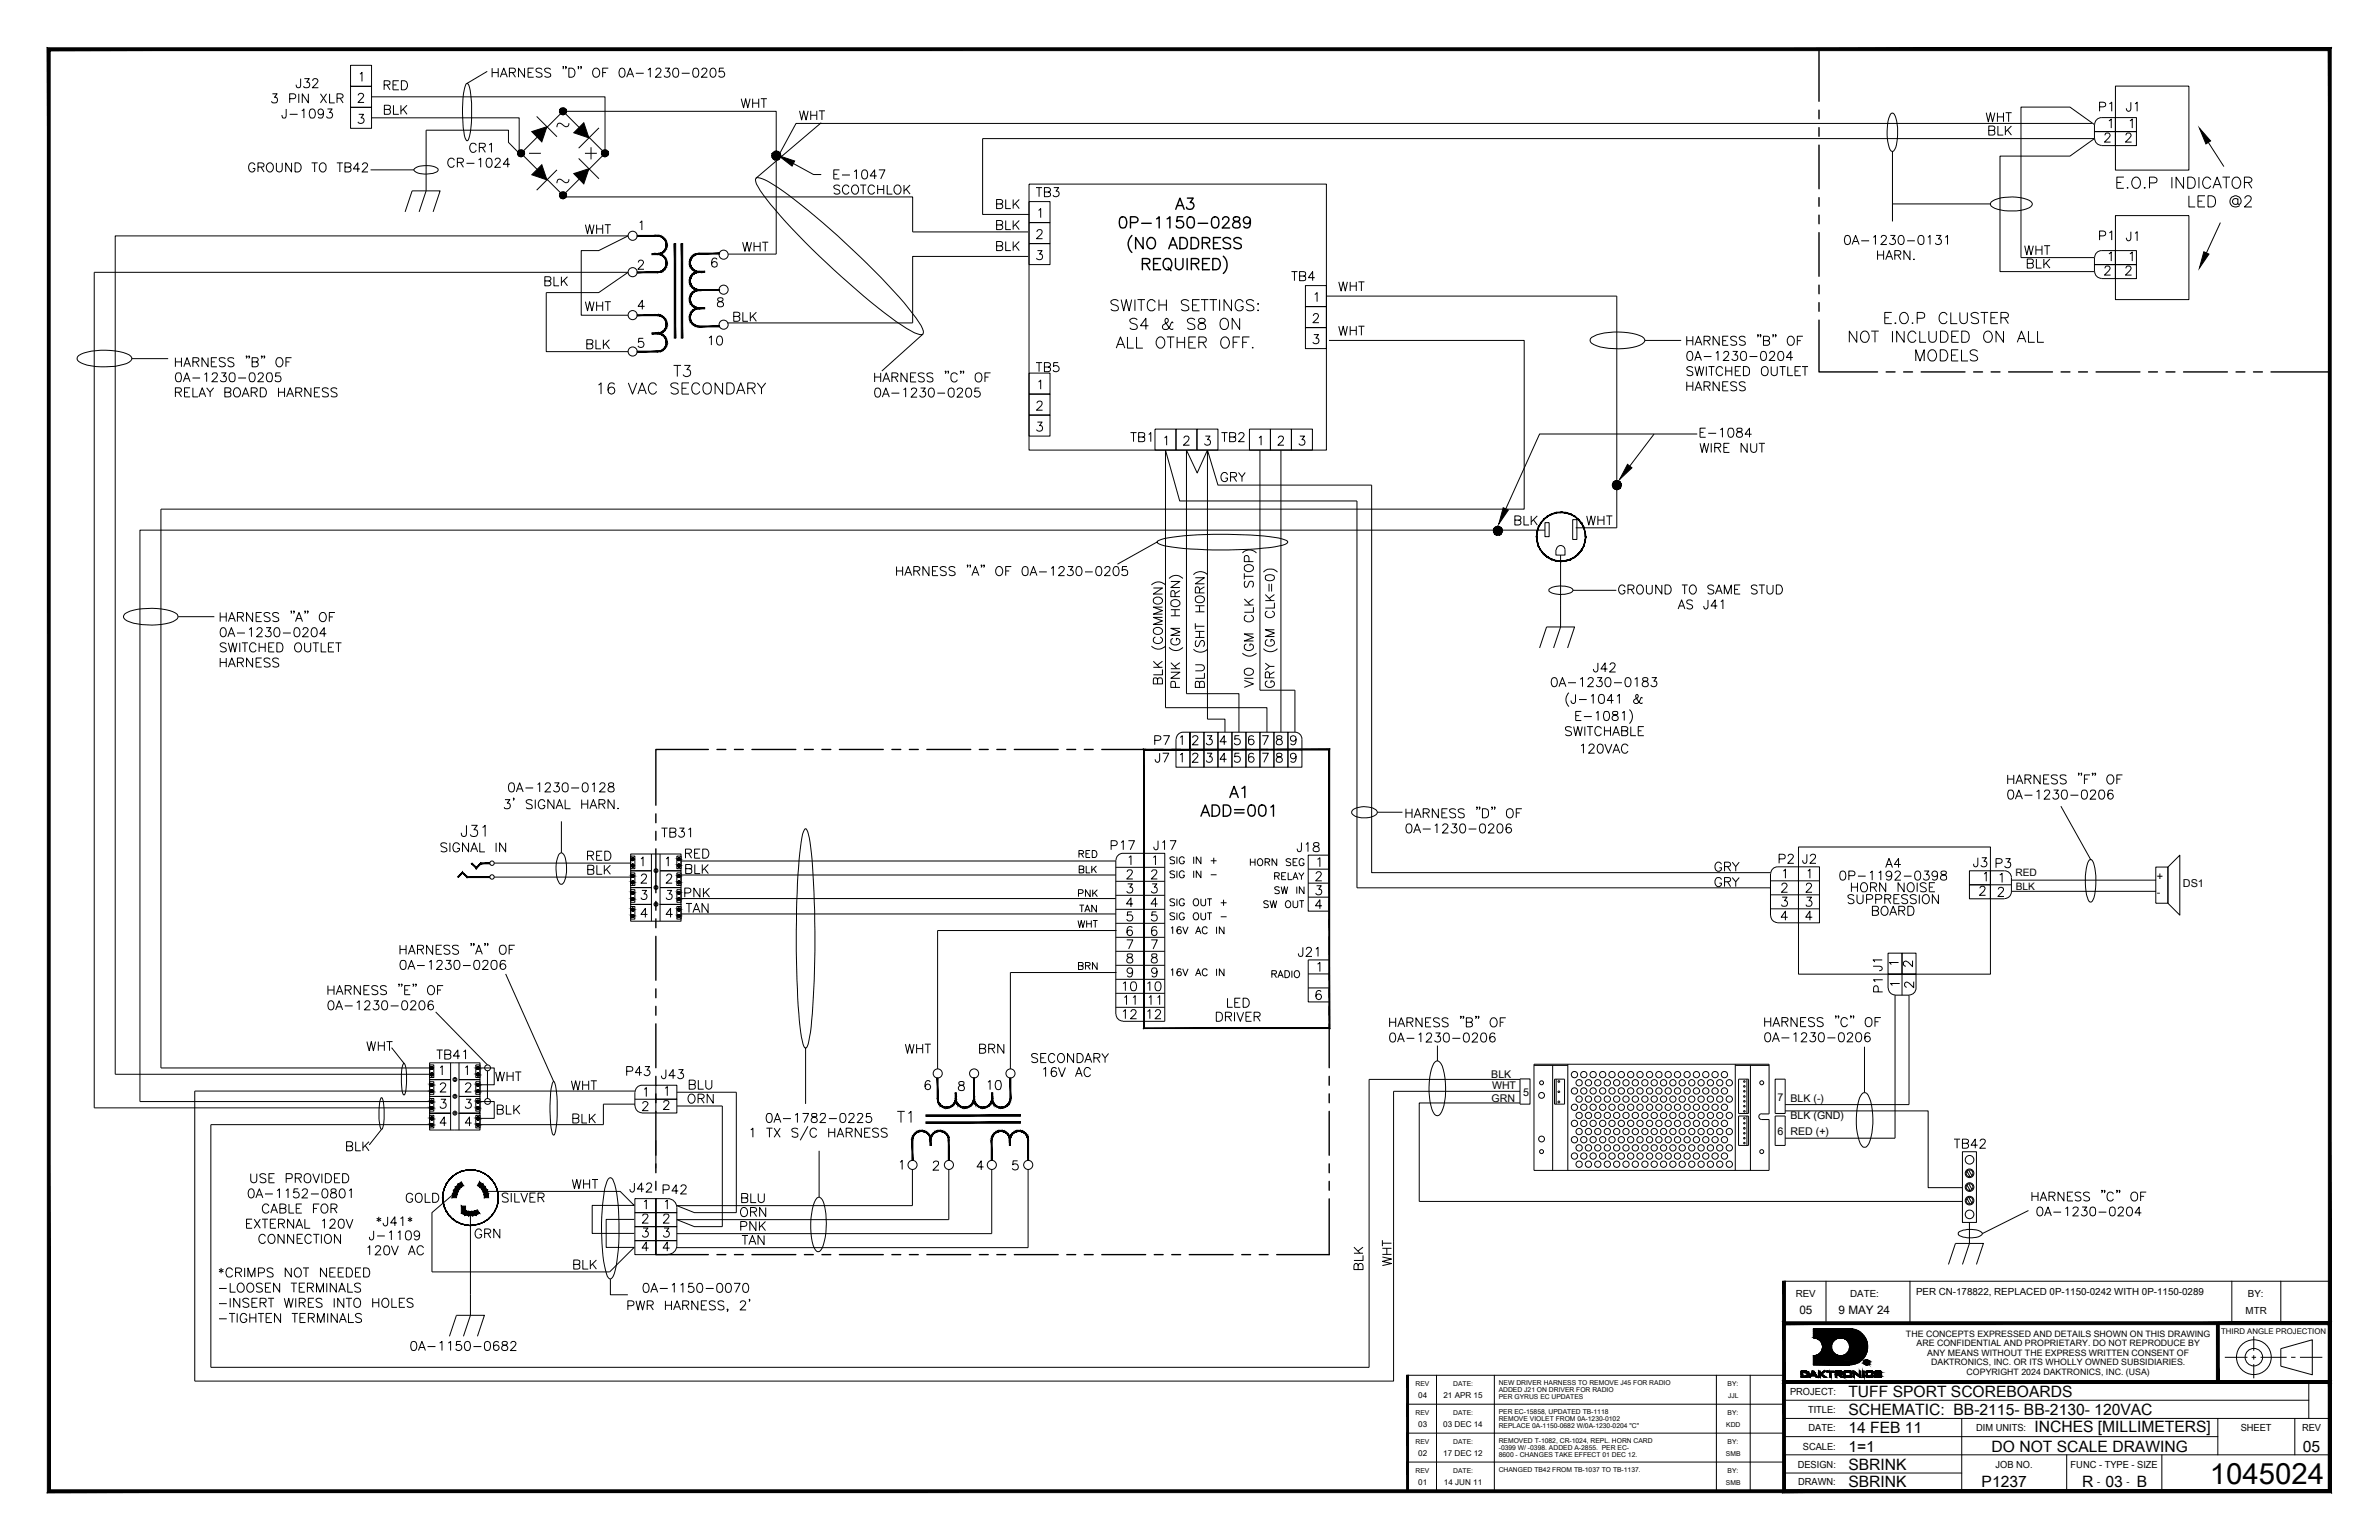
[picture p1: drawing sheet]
<svg xmlns="http://www.w3.org/2000/svg" width="432mm" height="279mm" viewBox="0 0 432 279" stroke-linecap="round" stroke-linejoin="round" font-family="sans-serif">
<defs><g id="words">
<g font-size="5.3">
<text x="104.8" y="30">+</text>
<text x="121" y="69.5">T3</text>
<text x="107.2" y="72.7">16 VAC SECONDARY</text>
<text x="82.5" y="153.1">J31</text>
<text x="161.6" y="205">T1</text>
<text x="401.1" y="269.2">1045024</text>
</g>
<g font-size="4.9">
<text x="68.4" y="17.6">RED</text>
<text x="133.3" y="20.8">WHT</text>
<text x="143.9" y="22.9">WHT</text>
<text x="379.9" y="21.5">P1</text>
<text x="384.9" y="21.5">J1</text>
<text x="84" y="28.9">CR1</text>
<text x="359.8" y="25.8">BLK</text>
<text x="80.1" y="31.8">CR-1024</text>
<text x="179.6" y="39.2">BLK</text>
<text x="187" y="37">TB3</text>
<text x="105.1" y="43.7">WHT</text>
<text x="133.7" y="46.9">WHT</text>
<text x="179.6" y="43">BLK</text>
<text x="366.2" y="47.6">WHT</text>
<text x="379.9" y="44.8">P1</text>
<text x="233.2" y="52.2">TB4</text>
<text x="241.7" y="54">WHT</text>
<text x="131.9" y="59.6">BLK</text>
<text x="105.1" y="64.6">BLK</text>
<text x="127.4" y="63.9">10</text>
<text x="241.7" y="62.1">WHT</text>
<text x="187" y="68.8">TB5</text>
<text x="203.9" y="81.5">TB1</text>
<text x="220.5" y="81.5">TB2</text>
<text x="220.5" y="88.5">GRY</text>
<text x="287.9" y="123.1">J42</text>
<text x="208.5" y="136.5">P7</text>
<text x="285.8" y="137.9">120VAC</text>
<text x="208.5" y="139.7">J7</text>
<text x="118.9" y="153.1">TB31</text>
<text x="200.4" y="155.6">P17</text>
<text x="208.1" y="155.6">J17</text>
<text x="105.5" y="157.3">RED</text>
<text x="123.1" y="159.8">BLK</text>
<text x="123.1" y="157">RED</text>
<text x="310.1" y="159.5">GRY</text>
<text x="332.7" y="160.9">0P-1192-0398</text>
<text x="341.1" y="158.8">A4</text>
<text x="360.9" y="158.8">P3</text>
<text x="123.1" y="164">PNK</text>
<text x="123.1" y="166.9">TAN</text>
<text x="342.5" y="177.4" transform="rotate(-90 342.5 177.4)">J1</text>
<text x="202.5" y="181">10</text>
<text x="207.1" y="181">10</text>
<text x="221.5" y="184.1">LED</text>
<text x="65.3" y="191.9">WHT</text>
<text x="78" y="193.3">TB41</text>
<text x="112.5" y="196.5">P43</text>
<text x="163" y="192.3">WHT</text>
<text x="176.7" y="192.3">BRN</text>
<text x="188" y="196.5">16V AC</text>
<text x="102.7" y="199">WHT</text>
<text x="123.8" y="199">BLU</text>
<text x="178.2" y="199">10</text>
<text x="102.7" y="205">BLK</text>
<text x="137.9" y="205">0A-1782-0225</text>
<text x="353.5" y="209.5">TB42</text>
<text x="72.7" y="219.4">GOLD</text>
<text x="102.7" y="217">WHT</text>
<text x="113.2" y="217.7">J42</text>
<text x="119.2" y="218">P42</text>
<text x="133.3" y="219.4">BLU</text>
<text x="66" y="226.1">J-1109</text>
<text x="67" y="223.7">*J41*</text>
<text x="103" y="231.4">BLK</text>
<text x="248.4" y="231.4" transform="rotate(-90 248.4 231.4)">BLK</text>
<text x="115.4" y="235.7">0A-1150-0070</text>
<text x="73.4" y="246.2">0A-1150-0682</text>
</g>
<g font-size="4.4">
<text x="68.4" y="21.9">BLK</text>
<text x="179.6" y="46.6">BLK</text>
<text x="384.9" y="44.8">J1</text>
<text x="97.7" y="52.9">BLK</text>
<text x="366.9" y="49.7">BLK</text>
<text x="105.1" y="57.5">WHT</text>
<text x="213.4" y="81.8">2</text>
<text x="273.8" y="96.3">BLK</text>
<text x="286.8" y="96.3">WHT</text>
<text x="234.2" y="155.6">J18</text>
<text x="310.1" y="161.9">GRY</text>
<text x="321.7" y="157.7">P2</text>
<text x="326" y="157.7">J2</text>
<text x="357" y="158.4">J3</text>
<text x="115" y="167.6">4</text>
<text x="119.6" y="167.6">4</text>
<text x="194.4" y="164">PNK</text>
<text x="194.7" y="166.9">TAN</text>
<text x="334.1" y="165.1">SUPPRESSION</text>
<text x="338.7" y="167.2">BOARD</text>
<text x="194.4" y="177.1">BRN</text>
<text x="234.6" y="174.6">J21</text>
<text x="202.8" y="183.4">11</text>
<text x="207.4" y="183.4">11</text>
<text x="88.9" y="197.2">WHT</text>
<text x="118.9" y="196.8">J43</text>
<text x="88.9" y="203.2">BLK</text>
<text x="61.7" y="209.9">BLK</text>
<text x="85" y="225.8">GRN</text>
<text x="133.3" y="224.4">PNK</text>
<text x="253.3" y="230.7" transform="rotate(-90 253.3 230.7)">WHT</text>
</g>
<g font-size="4">
<text x="194.7" y="159.5">BLK</text>
<text x="194.7" y="156.6">RED</text>
<text x="228.2" y="165.8">SW OUT</text>
<text x="194.4" y="169.3">WHT</text>
<text x="344.3" y="176.7">2</text>
<text x="344.3" y="180.3">2</text>
</g>
<g font-size="3.5">
<text x="99.8" y="24.3">~</text>
<text x="99.8" y="34.6">~</text>
<text x="341.8" y="176.4">1</text>
</g>
<text font-size="3.1" x="341.8" y="179.9">1</text>
<g font-size="2.8">
<text x="335.5" y="253.5">TUFF SPORT SCOREBOARDS</text>
<text x="335.5" y="256.7">SCHEMATIC: BB-2115- BB-2130- 120VAC</text>
<text x="335.5" y="260">14 FEB 11</text>
<text x="335.5" y="263.4">1=1</text>
<text x="361.5" y="263.4">DO NOT SCALE DRAWING</text>
<text x="369.3" y="259.8">INCHES [MILLIMETERS]</text>
<text x="418" y="263.4">05</text>
<text x="335.5" y="269.8">SBRINK</text>
<text x="335.5" y="266.7">SBRINK</text>
<text x="359.7" y="269.8">P1237</text>
<text x="377.9" y="269.8">R</text>
<text x="382.1" y="269.8">03</text>
<text x="387.8" y="269.8">B</text>
</g>
<text font-size="2.6" x="94.9" y="28.9">-</text>
<g font-size="2.1">
<text x="326.6" y="238.4">05</text>
<text x="333.7" y="238.4">9 MAY 24</text>
</g>
<g font-size="2">
<text x="391.5" y="159.6">+</text>
<text x="396.2" y="161">DS1</text>
<text x="391.5" y="162.6">-</text>
</g>
<g font-size="1.9">
<text x="365.8" y="159">RED</text>
<text x="365.9" y="161.5">BLK</text>
<text x="270.7" y="195.5">BLK</text>
<text x="270.8" y="197.6">WHT</text>
<text x="270.7" y="200">GRN</text>
<text x="276.4" y="198.8">5</text>
<text x="322.6" y="199.7">7</text>
<text x="325" y="203.1">BLK (GND)</text>
<text x="325" y="199.9">BLK (-)</text>
<text x="322.6" y="205.9">6</text>
<text x="325" y="206">RED (+)</text>
</g>
<g font-size="1.8">
<text x="325.9" y="235.4">REV</text>
<text x="335.8" y="235.4">DATE:</text>
<text x="347.8" y="235">PER CN-178822, REPLACED 0P-1150-0242 WITH 0P-1150-0289</text>
<text x="407.6" y="238.4">MTR</text>
<text x="408" y="235.4">BY:</text>
<text x="324.9" y="253.2">PROJECT:</text>
<text x="328.2" y="256.3">TITLE:</text>
<text x="327.2" y="263.1">SCALE:</text>
<text x="328.3" y="259.6">DATE:</text>
<text x="358.7" y="259.6">DIM UNITS:</text>
<text x="406.7" y="259.6">SHEET</text>
<text x="417.8" y="259.6">REV</text>
<text x="326.3" y="266.4">DESIGN:</text>
<text x="326.4" y="269.4">DRAWN:</text>
<text x="362.2" y="266.4">JOB NO.</text>
<text x="375.8" y="266.4">FUNC - TYPE - SIZE</text>
<text x="380.7" y="269.4">-</text>
<text x="386" y="269.4">-</text>
</g>
<g font-size="1.6">
<text x="345.9" y="242.5">THE CONCEPTS EXPRESSED AND DETAILS SHOWN ON THIS DRAWING</text>
<text x="347.9" y="244.3">ARE CONFIDENTIAL AND PROPRIETARY. DO NOT REPRODUCE BY</text>
<text x="349.8" y="246">ANY MEANS WITHOUT THE EXPRESS WRITTEN CONSENT OF</text>
<text x="350.5" y="247.7">DAKTRONICS, INC. OR ITS WHOLLY OWNED SUBSIDIARIES.</text>
<text x="357" y="249.5">COPYRIGHT 2024 DAKTRONICS, INC. (USA)</text>
</g>
<g font-size="1.5">
<text x="257.4" y="253.6">04</text>
<text x="262" y="253.6">21 APR 15</text>
<text x="257.4" y="258.9">03</text>
<text x="262" y="258.9">03 DEC 14</text>
<text x="257.4" y="269.4">01</text>
<text x="257.4" y="264.1">02</text>
<text x="262" y="264.1">17 DEC 12</text>
<text x="262.1" y="269.4">14 JUN 11</text>
</g>
<text font-size="1.4" x="403.1" y="241.9">THIRD ANGLE PROJECTION</text>
<g font-size="1.2">
<text x="256.9" y="251.5">REV</text>
<text x="263.8" y="251.5">DATE:</text>
<text x="272" y="251.2">NEW DRIVER HARNESS TO REMOVE J45 FOR RADIO</text>
<text x="313.6" y="251.5">BY:</text>
<text x="256.9" y="256.8">REV</text>
<text x="263.8" y="256.8">DATE:</text>
<text x="272" y="256.5">PER EC-15858, UPDATED TB-1118</text>
<text x="272" y="257.9">REMOVE VIOLET FROM 0A-1230-0102</text>
<text x="272" y="252.6">ADDED J21 ON DRIVER FOR RADIO</text>
<text x="272" y="253.9">PER GYRUS EC UPDATES</text>
<text x="313.6" y="256.8">BY:</text>
<text x="313.6" y="253.6">JJL</text>
<text x="256.9" y="262">REV</text>
<text x="263.8" y="262">DATE:</text>
<text x="272" y="261.8">REMOVED T-1082, CR-1024, REPL. HORN CARD</text>
<text x="272" y="263.1">-0399 W/ -0398. ADDED A-2855. PER EC-</text>
<text x="272" y="259.2">REPLACE 0A-1150-0682 W/0A-1230-0204 &quot;C&quot;</text>
<text x="313.3" y="258.9">KDD</text>
<text x="313.6" y="262">BY:</text>
<text x="256.9" y="267.3">REV</text>
<text x="263.8" y="267.3">DATE:</text>
<text x="272" y="267">CHANGED TB42 FROM TB-1037 TO TB-1137.</text>
<text x="272" y="264.4">8600 - CHANGES TAKE EFFECT 01 DEC 12.</text>
<text x="313.3" y="269.4">SMB</text>
<text x="313.3" y="264.1">SMB</text>
<text x="313.6" y="267.3">BY:</text>
</g>
<text font-size=".3" x="8.8" y="8.9">BH</text>
</g></defs>
<!-- layer: 0 -->
<g fill="none" stroke="#000" stroke-width=".18">
<path d="M63.6 11.9h3.8v3.8h-3.8zM63.6 15.7h3.8v3.8h-3.8zM63.6 19.5h3.8v3.8h-3.8zM67.4 17.6h42.4v10.5M384 15.6h13.3v15.3h-13.3zM67.4 21.4h26.8v6.4l-1.9-2v-2.2h-15v7.2M101.9 20.2h39v7.6M102.2 35.7h63.5v6.4h20.9M140.9 28.1v18h-8.7M178.4 25.1h201.8M186.8 36.6h3.8v3.8h-3.8zM186.8 33.4h53.9v48.3h-53.9z"/>
<path d="M380.2 25.1v-1.2h3.8v2.5h-2.6M380.2 25.1l-4.5 3.2h-12.7v21h17.2v-1.3h3.8v2.5h-2.6M380.2 25.1a1.25 1.25 0 0 0 1.2 1.3M381.4 21.3h2.6v2.6h-3.8v-1.3l-4.5-3.2h-8.9v27.3h13.4v1.3h3.8v-2.5h-2.6a1.25 1.25 0 0 0-1.2 1.2M384 23.9h3.8v2.5h-3.8zM384 21.3h3.8v2.6h-3.8zM384 39.1h13.3v15.3h-13.3zM186.6 46.5h-20.9v12.1h-33.7M186.8 44.2h3.8v3.8h-3.8zM186.8 40.4h3.8v3.8h-3.8zM236.9 51.8h3.8v3.8h-3.8zM236.9 55.6h3.8v3.8h-3.8z"/>
<path d="M236.9 59.4h3.8v3.8h-3.8zM240.7 53.7h52.8M380.2 49.3a1.25 1.25 0 0 0 1.2 1.2M384 45.5h3.8v2.5h-3.8zM384 48h3.8v2.5h-3.8zM186.8 75.3h3.8v3.8h-3.8zM186.8 71.5h3.8v3.8h-3.8zM186.8 67.7h3.8v3.8h-3.8zM209.6 77.9h3.8v3.8h-3.8zM217.3 77.9h3.8v3.8h-3.8zM226.8 77.9h3.8v3.8h-3.8zM230.6 77.9h3.8v3.8h-3.8z"/>
<path d="M234.4 77.9h3.8v3.8h-3.8zM219.2 81.7l-1.9 4.1-2-4.1v44.2h9.6v6.9M219.2 81.7v48.8h3.1v2.3M219.2 81.7l1.9 6.3h27.9v70.3h72.4M228.7 81.7v43.5h6.3v7.6M232.5 81.7v51.1M282.4 99.8v.9h1.7v-.9M282.5 99.8a.78 .78 0 0 1 .8-.8 .78 .78 0 0 1 .8 .8M285.5 94.3h.7v3.6h-.7zM213.4 136h2.6v3.2h-2.6zM214.7 132.8h1.3v3.2h2.5v-3.2h-2.5v3.2h-2.6v-1.9M216 136h2.5v3.2h-2.5z"/>
<path d="M218.5 136h2.6v3.2h-2.6zM218.5 132.8h2.6v3.2h-2.6zM221.1 136h2.5v3.2h-2.5zM221.1 132.8h2.5v3.2h-2.5zM223.6 136h2.5v3.2h-2.5zM223.6 132.8h2.5v3.2h-2.5zM226.1 136h2.6v3.2h-2.6zM226.1 132.8h2.6v3.2h-2.6zM228.7 136h2.5v3.2h-2.5zM228.7 132.8h2.5v3.2h-2.5zM230 132.8v-4.4h-18.5v-46.7l2.6 9.2h32.2v70.2h75.1M231.2 136h2.6v3.2h-2.6z"/>
<path d="M231.2 132.8h2.6v3.2h-2.6zM233.8 136h2.5v3.2h-2.5zM235 132.8h-1.2v3.2h2.5v-1.9M235.1 132.8a1.25 1.25 0 0 1 1.2 1.3M114.5 154.9h9.1v3.1h-3.8h3.8v3h-3.8h3.8v3.1h-3.8h3.8v3h-9.1v-3h3.7h-3.7v-3.1h3.7h-3.7v-3h3.7h-3.7zM114.5 155.3h.7v2.3h-.7zM114.5 158.4h.7v2.3h-.7zM118.2 154.9v12.2M119.8 154.9v12.2M202.5 159.9h8.9M202.5 157.4h8.9M202.5 156.1v27.9"/>
<path d="M203.8 154.8h7.6v30.5h-7.6M207.6 154.8v30.5M237.4 157.7h3.9M241.3 155.2h-3.9v10.1h3.9M241.3 159.9v13.3M321.4 159.8h8.8M321.4 158.5v7.7M322.6 157.3h7.6v10.1h-7.6M326.4 153.7h34.9v23h-34.9zM326.4 157.3v10.1M357.5 158h3.8v2.5h-3.8zM361.3 158v5.1h2.5"/>
<path d="M365.1 159.3v2.5M365.1 159.7h26.2M114.5 161.4h.7v2.3h-.7zM123.6 163h78.9M123.6 165.8h78.9M202.5 177.7h8.9M202.5 175.1h8.9M202.5 172.6h8.9M202.5 170.1h8.9M202.5 167.5h8.9M202.5 165h8.9M202.5 162.4h8.9"/>
<path d="M202.6 168.8h-32.4v25.1M202.6 176.4h-19.2v17.5M237.4 174.2v7.6h3.9M237.4 162.8h3.9M237.4 160.2h3.9M237.4 179.2h3.9M237.4 176.7h3.9M241.3 176.4v8.9M321.4 162.3h8.8M321.4 164.9h8.8M321.4 166.1a1.25 1.25 0 0 0 1.2 1.3M342.7 176.7h5.1"/>
<path d="M357.5 160.5h3.8v2.6h-3.8zM361.3 160.5h3.8M365.1 161.8a1.25 1.25 0 0 1-1.3 1.2M365.1 161.7h26.2M20.9 194.9h57.3M29.2 193.8h49M35.3 198h42.9M78 192.8h9.1v3.1h-3.8h3.8v3h-3.8h3.8v3.1h-3.8h3.8v3h-9.1v-3h3.8h-3.8v-3.1h3.8h-3.8v-3h3.8h-3.8zM78 193.2h.7v2.3h-.7zM78 196.3h.7v2.2h-.7zM78 199.3h.7v2.3h-.7zM81.8 192.8v12.2"/>
<path d="M83.3 192.8v12.2M86.4 193.2h.7v2.3h-.7zM86.4 196.3h.7v2.2h-.7zM86.4 199.3h.7v2.3h-.7zM86.9 193.8h2.8v3h-2.8M86.9 198h28.3M115.2 198.2v2.5M115.2 199.4h3.8M119 196.9h3.9v2.5h-3.9zM119 199.4h3.9v2.5h-3.9zM122.9 198.2h10.7v21.8h-7.6l-3.1-1.3h42.7v-6.5M202.5 182.8h8.9"/>
<path d="M202.5 180.2h8.9M202.6 184a1.25 1.25 0 0 0 1.2 1.3M252.9 198v52.6h-217.6M275.9 195.7h1.8v4.6h-1.8zM278.4 193.3h6.2M281.8 193.3v19M282.2 195.8h1.8v4.5h-1.8zM282.4 195.8v4.5M282.8 198h.3v.2h-.3zM282.8 196.1h.3v.2h-.3zM282.8 199.8h.3v.3h-.3zM284.6 193.1v19.2"/>
<path d="M315 193.3h6.1M315 193.1v19.2M315.6 195.8h1.8v6.2h-1.8zM316.5 199.7h.2v.2h-.2zM316.5 198.8h.2v.3h-.2zM316.5 197.9h.2v.2h-.2zM316.5 197h.2v.2h-.2zM316.5 196.1h.2v.2h-.2zM317.1 195.8v6.2M317.7 193.3v19M322.2 195.8h1.8v6.2h-1.8zM344 180.6v25.9h-20"/>
<path d="M346.5 180.6v19.8h-22.5M78 202.4h.7v2.2h-.7zM86.4 202.4h.7v2.2h-.7zM88.1 216.2h24.5l2.5 2.5h-7.6v5.1h7.6M115.2 217.5h3.8v2.5h-3.8zM115.3 200.6a1.25 1.25 0 0 0 1.2 1.3M116.5 201.9h2.5M119 206.9v5.1M121.2 217.5h-2.2v2.5h3.9v-.9M122.9 200.7h8.2v21.8h-5.1l-3.1-1.2h49.3v-9.1M180 212.2v11.6h-57.1M186.6 212.2v14.2h-63.7"/>
<path d="M315.6 202.5h1.8v5.3h-1.8zM316.5 207.3h.2v.2h-.2zM316.5 206.4h.2v.2h-.2zM316.5 205.5h.2v.2h-.2zM316.5 204.6h.2v.3h-.2zM316.5 203.7h.2v.2h-.2zM316.5 202.8h.2v.2h-.2zM316.5 201.5h.2v.3h-.2zM316.5 200.6h.2v.2h-.2zM317.1 202.5v5.3M319.8 202.1a.53 .53 0 0 0-.6 .5 .53 .53 0 0 0 .6 .5h1.3v9.2h-42.7v-19.2h42.7v9h-1.4M322.2 202.5h1.8v5.3h-1.8z"/>
<path d="M324 201.5h26v14h6.2M356.2 209h2.5v12.8h-2.5zM357 217.4l.6 1.1M357 215l.6 1M357 212.5l.6 1M357.3 217.3l.6 1M357.3 214.8l.6 1M357.3 212.3l.6 1M115.2 220h3.8v2.5h-3.8zM115.2 222.5h3.8v2.6h-3.8zM115.2 225.1h3.8v2.5h-3.8zM119 220h3.9v2.5h-3.9z"/>
<path d="M119 222.5h3.9v2.6h-3.9zM121.2 227.6a1.63 1.63 0 0 0 1.7-1.6v-.9h-3.9v2.5h2.2"/>
<circle cx="114.8" cy="42.8" r=".83"/>
<circle cx="114.8" cy="49.4" r=".83"/>
<circle cx="114.8" cy="57.2" r=".83"/>
<circle cx="131.3" cy="52.6" r=".83"/>
<circle cx="131.3" cy="46.2" r=".83"/>
<circle cx="114.8" cy="63.8" r=".83"/>
<circle cx="114.9" cy="158.9" r=".11"/>
<circle cx="114.9" cy="155.9" r=".11"/>
<circle cx="114.9" cy="157" r=".11"/>
<circle cx="119.1" cy="158" r=".36"/>
<circle cx="119.1" cy="158" r=".19"/>
<circle cx="114.9" cy="160.1" r=".11"/>
<circle cx="114.9" cy="162" r=".11"/>
<circle cx="119.1" cy="161" r=".36"/>
<circle cx="119.1" cy="161" r=".19"/>
<circle cx="78.4" cy="196.8" r=".11"/>
<circle cx="78.4" cy="197.9" r=".11"/>
<circle cx="78.4" cy="199.8" r=".11"/>
<circle cx="82.6" cy="195.9" r=".36"/>
<circle cx="82.6" cy="198.9" r=".36"/>
<circle cx="82.6" cy="195.9" r=".19"/>
<circle cx="82.6" cy="198.9" r=".19"/>
<circle cx="86.8" cy="196.8" r=".11"/>
<circle cx="86.8" cy="199.8" r=".11"/>
<circle cx="86.8" cy="197.9" r=".11"/>
<circle cx="170.2" cy="194.8" r=".83"/>
<circle cx="176.8" cy="194.8" r=".83"/>
<circle cx="279.8" cy="198.7" r=".53"/>
<circle cx="279.8" cy="196.4" r=".36"/>
<circle cx="285.8" cy="195" r=".57"/>
<circle cx="285.8" cy="197.9" r=".57"/>
<circle cx="286.6" cy="199.4" r=".57"/>
<circle cx="286.6" cy="196.4" r=".57"/>
<circle cx="287.5" cy="197.9" r=".57"/>
<circle cx="287.5" cy="195" r=".57"/>
<circle cx="288.3" cy="196.4" r=".57"/>
<circle cx="288.3" cy="199.4" r=".57"/>
<circle cx="289.2" cy="195" r=".57"/>
<circle cx="289.2" cy="197.9" r=".57"/>
<circle cx="290" cy="199.4" r=".57"/>
<circle cx="290" cy="196.4" r=".57"/>
<circle cx="290.9" cy="195" r=".57"/>
<circle cx="290.9" cy="197.9" r=".57"/>
<circle cx="291.7" cy="196.4" r=".57"/>
<circle cx="291.7" cy="199.4" r=".57"/>
<circle cx="292.6" cy="195" r=".57"/>
<circle cx="292.6" cy="197.9" r=".57"/>
<circle cx="293.4" cy="199.4" r=".57"/>
<circle cx="293.4" cy="196.4" r=".57"/>
<circle cx="294.3" cy="195" r=".57"/>
<circle cx="294.3" cy="197.9" r=".57"/>
<circle cx="295.1" cy="196.4" r=".57"/>
<circle cx="295.1" cy="199.4" r=".57"/>
<circle cx="296" cy="197.9" r=".57"/>
<circle cx="296" cy="195" r=".57"/>
<circle cx="296.8" cy="199.4" r=".57"/>
<circle cx="296.8" cy="196.4" r=".57"/>
<circle cx="297.7" cy="197.9" r=".57"/>
<circle cx="297.7" cy="195" r=".57"/>
<circle cx="298.6" cy="196.4" r=".57"/>
<circle cx="298.6" cy="199.4" r=".57"/>
<circle cx="299.4" cy="197.9" r=".57"/>
<circle cx="299.4" cy="195" r=".57"/>
<circle cx="300.2" cy="199.4" r=".57"/>
<circle cx="300.2" cy="196.4" r=".57"/>
<circle cx="301.1" cy="195" r=".57"/>
<circle cx="301.1" cy="197.9" r=".57"/>
<circle cx="301.9" cy="199.4" r=".57"/>
<circle cx="301.9" cy="196.4" r=".57"/>
<circle cx="302.8" cy="197.9" r=".57"/>
<circle cx="302.8" cy="195" r=".57"/>
<circle cx="303.6" cy="199.4" r=".57"/>
<circle cx="303.6" cy="196.4" r=".57"/>
<circle cx="304.5" cy="195" r=".57"/>
<circle cx="304.5" cy="197.9" r=".57"/>
<circle cx="305.3" cy="196.4" r=".57"/>
<circle cx="305.3" cy="199.4" r=".57"/>
<circle cx="306.2" cy="195" r=".57"/>
<circle cx="306.2" cy="197.9" r=".57"/>
<circle cx="307.1" cy="196.4" r=".57"/>
<circle cx="307.1" cy="199.4" r=".57"/>
<circle cx="307.9" cy="197.9" r=".57"/>
<circle cx="307.9" cy="195" r=".57"/>
<circle cx="308.8" cy="199.4" r=".57"/>
<circle cx="308.8" cy="196.4" r=".57"/>
<circle cx="309.6" cy="195" r=".57"/>
<circle cx="309.6" cy="197.9" r=".57"/>
<circle cx="310.5" cy="196.4" r=".57"/>
<circle cx="310.5" cy="199.4" r=".57"/>
<circle cx="311.3" cy="195" r=".57"/>
<circle cx="311.3" cy="197.9" r=".57"/>
<circle cx="312.1" cy="199.4" r=".57"/>
<circle cx="312.1" cy="196.4" r=".57"/>
<circle cx="313" cy="195" r=".57"/>
<circle cx="313" cy="197.9" r=".57"/>
<circle cx="313.9" cy="196.4" r=".57"/>
<circle cx="313.9" cy="199.4" r=".57"/>
<circle cx="319.8" cy="196.4" r=".36"/>
<circle cx="78.4" cy="201" r=".11"/>
<circle cx="78.4" cy="202.9" r=".11"/>
<circle cx="78.4" cy="204" r=".11"/>
<circle cx="82.6" cy="202" r=".36"/>
<circle cx="82.6" cy="202" r=".19"/>
<circle cx="86.8" cy="204" r=".11"/>
<circle cx="86.8" cy="201" r=".11"/>
<circle cx="86.8" cy="202.9" r=".11"/>
<circle cx="165.6" cy="211.3" r=".83"/>
<circle cx="172.2" cy="211.3" r=".83"/>
<circle cx="180" cy="211.3" r=".83"/>
<circle cx="186.6" cy="211.3" r=".83"/>
<circle cx="279.8" cy="206.7" r=".53"/>
<circle cx="279.8" cy="208.9" r=".36"/>
<circle cx="285.8" cy="206.8" r=".57"/>
<circle cx="285.8" cy="203.8" r=".57"/>
<circle cx="285.8" cy="209.7" r=".57"/>
<circle cx="285.8" cy="200.9" r=".57"/>
<circle cx="286.6" cy="202.4" r=".57"/>
<circle cx="286.6" cy="211.2" r=".57"/>
<circle cx="286.6" cy="208.3" r=".57"/>
<circle cx="286.6" cy="205.3" r=".57"/>
<circle cx="287.5" cy="203.8" r=".57"/>
<circle cx="287.5" cy="206.8" r=".57"/>
<circle cx="287.5" cy="209.7" r=".57"/>
<circle cx="287.5" cy="200.9" r=".57"/>
<circle cx="288.3" cy="208.3" r=".57"/>
<circle cx="288.3" cy="205.3" r=".57"/>
<circle cx="288.3" cy="211.2" r=".57"/>
<circle cx="288.3" cy="202.4" r=".57"/>
<circle cx="289.2" cy="203.8" r=".57"/>
<circle cx="289.2" cy="209.7" r=".57"/>
<circle cx="289.2" cy="200.9" r=".57"/>
<circle cx="289.2" cy="206.8" r=".57"/>
<circle cx="290" cy="202.4" r=".57"/>
<circle cx="290" cy="205.3" r=".57"/>
<circle cx="290" cy="211.2" r=".57"/>
<circle cx="290" cy="208.3" r=".57"/>
<circle cx="290.9" cy="203.8" r=".57"/>
<circle cx="290.9" cy="200.9" r=".57"/>
<circle cx="290.9" cy="209.7" r=".57"/>
<circle cx="290.9" cy="206.8" r=".57"/>
<circle cx="291.7" cy="202.4" r=".57"/>
<circle cx="291.7" cy="211.2" r=".57"/>
<circle cx="291.7" cy="205.3" r=".57"/>
<circle cx="291.7" cy="208.3" r=".57"/>
<circle cx="292.6" cy="200.9" r=".57"/>
<circle cx="292.6" cy="209.7" r=".57"/>
<circle cx="292.6" cy="203.8" r=".57"/>
<circle cx="292.6" cy="206.8" r=".57"/>
<circle cx="293.4" cy="211.2" r=".57"/>
<circle cx="293.4" cy="205.3" r=".57"/>
<circle cx="293.4" cy="202.4" r=".57"/>
<circle cx="293.4" cy="208.3" r=".57"/>
<circle cx="294.3" cy="209.7" r=".57"/>
<circle cx="294.3" cy="203.8" r=".57"/>
<circle cx="294.3" cy="200.9" r=".57"/>
<circle cx="294.3" cy="206.8" r=".57"/>
<circle cx="295.1" cy="202.4" r=".57"/>
<circle cx="295.1" cy="205.3" r=".57"/>
<circle cx="295.1" cy="211.2" r=".57"/>
<circle cx="295.1" cy="208.3" r=".57"/>
<circle cx="296" cy="209.7" r=".57"/>
<circle cx="296" cy="203.8" r=".57"/>
<circle cx="296" cy="200.9" r=".57"/>
<circle cx="296" cy="206.8" r=".57"/>
<circle cx="296.8" cy="208.3" r=".57"/>
<circle cx="296.8" cy="205.3" r=".57"/>
<circle cx="296.8" cy="202.4" r=".57"/>
<circle cx="296.8" cy="211.2" r=".57"/>
<circle cx="297.7" cy="203.8" r=".57"/>
<circle cx="297.7" cy="206.8" r=".57"/>
<circle cx="297.7" cy="209.7" r=".57"/>
<circle cx="297.7" cy="200.9" r=".57"/>
<circle cx="298.6" cy="205.3" r=".57"/>
<circle cx="298.6" cy="208.3" r=".57"/>
<circle cx="298.6" cy="202.4" r=".57"/>
<circle cx="298.6" cy="211.2" r=".57"/>
<circle cx="299.4" cy="209.7" r=".57"/>
<circle cx="299.4" cy="203.8" r=".57"/>
<circle cx="299.4" cy="206.8" r=".57"/>
<circle cx="299.4" cy="200.9" r=".57"/>
<circle cx="300.2" cy="211.2" r=".57"/>
<circle cx="300.2" cy="202.4" r=".57"/>
<circle cx="300.2" cy="208.3" r=".57"/>
<circle cx="300.2" cy="205.3" r=".57"/>
<circle cx="301.1" cy="209.7" r=".57"/>
<circle cx="301.1" cy="203.8" r=".57"/>
<circle cx="301.1" cy="200.9" r=".57"/>
<circle cx="301.1" cy="206.8" r=".57"/>
<circle cx="301.9" cy="202.4" r=".57"/>
<circle cx="301.9" cy="208.3" r=".57"/>
<circle cx="301.9" cy="211.2" r=".57"/>
<circle cx="301.9" cy="205.3" r=".57"/>
<circle cx="302.8" cy="206.8" r=".57"/>
<circle cx="302.8" cy="209.7" r=".57"/>
<circle cx="302.8" cy="203.8" r=".57"/>
<circle cx="302.8" cy="200.9" r=".57"/>
<circle cx="303.6" cy="211.2" r=".57"/>
<circle cx="303.6" cy="202.4" r=".57"/>
<circle cx="303.6" cy="208.3" r=".57"/>
<circle cx="303.6" cy="205.3" r=".57"/>
<circle cx="304.5" cy="203.8" r=".57"/>
<circle cx="304.5" cy="209.7" r=".57"/>
<circle cx="304.5" cy="200.9" r=".57"/>
<circle cx="304.5" cy="206.8" r=".57"/>
<circle cx="305.3" cy="202.4" r=".57"/>
<circle cx="305.3" cy="205.3" r=".57"/>
<circle cx="305.3" cy="211.2" r=".57"/>
<circle cx="305.3" cy="208.3" r=".57"/>
<circle cx="306.2" cy="203.8" r=".57"/>
<circle cx="306.2" cy="200.9" r=".57"/>
<circle cx="306.2" cy="206.8" r=".57"/>
<circle cx="306.2" cy="209.7" r=".57"/>
<circle cx="307.1" cy="208.3" r=".57"/>
<circle cx="307.1" cy="211.2" r=".57"/>
<circle cx="307.1" cy="202.4" r=".57"/>
<circle cx="307.1" cy="205.3" r=".57"/>
<circle cx="307.9" cy="200.9" r=".57"/>
<circle cx="307.9" cy="203.8" r=".57"/>
<circle cx="307.9" cy="209.7" r=".57"/>
<circle cx="307.9" cy="206.8" r=".57"/>
<circle cx="308.8" cy="211.2" r=".57"/>
<circle cx="308.8" cy="202.4" r=".57"/>
<circle cx="308.8" cy="208.3" r=".57"/>
<circle cx="308.8" cy="205.3" r=".57"/>
<circle cx="309.6" cy="209.7" r=".57"/>
<circle cx="309.6" cy="203.8" r=".57"/>
<circle cx="309.6" cy="200.9" r=".57"/>
<circle cx="309.6" cy="206.8" r=".57"/>
<circle cx="310.5" cy="211.2" r=".57"/>
<circle cx="310.5" cy="205.3" r=".57"/>
<circle cx="310.5" cy="208.3" r=".57"/>
<circle cx="310.5" cy="202.4" r=".57"/>
<circle cx="311.3" cy="209.7" r=".57"/>
<circle cx="311.3" cy="203.8" r=".57"/>
<circle cx="311.3" cy="206.8" r=".57"/>
<circle cx="311.3" cy="200.9" r=".57"/>
<circle cx="312.1" cy="202.4" r=".57"/>
<circle cx="312.1" cy="208.3" r=".57"/>
<circle cx="312.1" cy="205.3" r=".57"/>
<circle cx="312.1" cy="211.2" r=".57"/>
<circle cx="313" cy="209.7" r=".57"/>
<circle cx="313" cy="203.8" r=".57"/>
<circle cx="313" cy="200.9" r=".57"/>
<circle cx="313" cy="206.8" r=".57"/>
<circle cx="313.9" cy="205.3" r=".57"/>
<circle cx="313.9" cy="202.4" r=".57"/>
<circle cx="313.9" cy="211.2" r=".57"/>
<circle cx="313.9" cy="208.3" r=".57"/>
<circle cx="319.8" cy="208.9" r=".36"/>
<circle cx="357.5" cy="215.4" r=".78"/>
<circle cx="357.5" cy="212.9" r=".78"/>
<circle cx="357.5" cy="217.8" r=".78"/>
<circle cx="357.5" cy="217.8" r=".61"/>
<circle cx="357.5" cy="215.4" r=".61"/>
<circle cx="357.5" cy="212.9" r=".61"/>
<circle cx="357.5" cy="220.3" r=".78"/>
</g>
<!-- layer: SIG -->
<path d="M89.7 156.6h24.8M89.7 159.1h24.8M123.6 158.8h78.9M123.6 156.2h78.9" fill="none" stroke="#000" stroke-width=".18"/>
<!-- layer: TXT -->
<g fill="none" stroke="#000" stroke-width=".18">
<path d="M49.4 17h.9l-.5 .7a.53 .53 0 0 1 .6 .6 .53 .53 0 0 1-.7 .4l-.3-.1-.1-.2M51.9 19.8v1.2l-.1 .4h-.5l-.1-.5M52.6 17.9h.7a.45 .45 0 0 0 .4-.4 .45 .45 0 0 0-.4-.5h-.7v1.7M54.2 17v1.7M54.6 14.3l-.1 1.5-.6 .1-.1-.5M55.2 14.3h.9l-.4 .6a.53 .53 0 0 1 .5 .6 .53 .53 0 0 1-.7 .4h-.3l-.1-.3M56 17v1.7l-1.1-1.7v1.7M56.3 19.9a.53 .53 0 0 1 .8 .2 .79 .79 0 0 1 .1 .9 .79 .79 0 0 1-.9 .4 1.44 1.44 0 0 1 0-1.5zM56.8 14.7v-.3a.51 .51 0 0 1 .9 .2l-.3 .6-.7 .7h1.1M58.2 17l1.1 1.7M59.3 17l-1.1 1.7M59.4 19.8h.9l-.5 .6a.53 .53 0 0 1 .6 .6 .53 .53 0 0 1-.8 .4h-.2l-.1-.3"/>
<path d="M59.8 17v1.7h.9M61.2 17.8l.9-.1a.36 .36 0 0 0 0-.6l-.9-.1v1.7M61.7 17.8l.6 .9M65 17.3a.51 .51 0 0 1 .5-.4 .51 .51 0 0 1 .5 .3l-.1 .4-.9 1h1.1M65.3 13.4l.4-.3v1.7M84.6 15.2l.2-.1a1.58 1.58 0 0 1 .5 1.3 22.4 22.4 0 0 1-.3 9l-.1 .1a.89 .89 0 0 1-.6-.9 23 23 0 0 1 .2-9.1zM88.4 13l-3.6 2.1M89.3 12.4v1.6M89.3 13.2h1.1M90.4 12.4v1.6M90.8 14l.6-1.6 .7 1.6M91.1 13.5h.7"/>
<path d="M92.5 13.2l.9-.1 .2-.3-.2-.4h-.9v1.6M93 13.2l.6 .8M95.2 12.4v1.6l-1.1-1.6v1.6M95.8 13.2h.7M96.9 12.4h-1.1v1.6h1.1M98.4 12.6a.61 .61 0 0 0-.6-.3 .61 .61 0 0 0-.5 .4l.1 .3 .8 .3 .2 .5a.79 .79 0 0 1-1.1 0M99.9 12.6a.61 .61 0 0 0-.5-.3 .61 .61 0 0 0-.6 .4l.2 .3 .8 .3 .1 .5a.79 .79 0 0 1-1.1 0M102.3 12.1h-.1h.1l-.1 .4M102.8 12.1h-.2h.2l-.2 .4M103.3 12.4h.5a.88 .88 0 0 1 .6 .8 .88 .88 0 0 1-.6 .8h-.5zM105 12.1h-.1h.1l-.1 .4M105.5 12.1h-.1h.1l-.1 .4"/>
<path d="M107.9 12.4a.82 .82 0 0 1 1 .6 .82 .82 0 0 1-.6 1 .87 .87 0 0 1-.8-.6 .87 .87 0 0 1 .4-1zM109.4 13.2h.6M110.4 12.4h-1v1.6M112.6 12.4h.4a.96 .96 0 0 1 0 1.6l-.4-.1a1.19 1.19 0 0 1 0-1.5zM113.7 14l.7-1.6 .6 1.6M114 13.5h.8M115.4 13.3h1.4M117.6 12.7l.4-.3v1.6M119 12.7l.3-.3h.4l.2 .1a.54 .54 0 0 1-.1 .8l-.8 .7h1.1M120.7 12.4h.8l-.4 .6a.55 .55 0 0 1 .4 .9 .55 .55 0 0 1-1-.2M122.3 12.4a.5 .5 0 0 1 .8 .3 .81 .81 0 0 1-.5 1.3l-.3-.1a1.19 1.19 0 0 1 0-1.5zM123.7 13.3h1.5"/>
<path d="M125.9 12.4a.53 .53 0 0 1 .8 .3 .81 .81 0 0 1-.5 1.3l-.3-.1a1.38 1.38 0 0 1 0-1.5zM127.4 12.7l.1-.3h.5l.3 .4-1 1.2h1.1M129.1 12.4h.4a.96 .96 0 0 1 0 1.6l-.4-.1a1.19 1.19 0 0 1 0-1.5zM131.4 12.4h-.8l-.1 .7a.58 .58 0 0 1 .9 0 .58 .58 0 0 1-.1 .8 .58 .58 0 0 1-.9-.2M46.3 29.9a.59 .59 0 0 0-.7-.3 .59 .59 0 0 0-.5 .6v.4a.58 .58 0 0 0 .6 .6 .58 .58 0 0 0 .6-.6h-.4M46.8 30.3h1l.1-.4-.1-.3-.3-.1h-.7v1.7M47.4 30.3l.5 .9M48.5 29.8a.68 .68 0 0 1 .9-.1 .68 .68 0 0 1 .2 .9 .64 .64 0 0 1-.6 .6 .64 .64 0 0 1-.7-.6zM50.2 29.5v1.2a.53 .53 0 0 0 .5 .5 .53 .53 0 0 0 .5-.5v-1.2M52.6 20.7h1.4M52.9 29.5v1.7l-1-1.7v1.7M53.6 29.5h.5a.88 .88 0 0 1 .6 .9 .88 .88 0 0 1-.6 .8h-.5z"/>
<path d="M54.8 20.1l.4-.3v1.6M56.6 29.5h1.1M57.1 29.5v1.7M58.1 29.8l.2-.2a.75 .75 0 0 1 .8 .3 .75 .75 0 0 1 0 .9 .57 .57 0 0 1-.8 .3l-.2-.2a.96 .96 0 0 1 0-1.1zM58.7 20.3a.51 .51 0 0 1-.7 .5 .51 .51 0 0 1-.2-.8 .51 .51 0 0 1 .8 0 1.43 1.43 0 0 1-.1 1.4h-.6l-.1-.2M61.1 29.5h1.1M61.7 29.5v1.7M62.6 30.3h.9l.2-.3-.2-.4-.9-.1v1.7l.9-.1a.45 .45 0 0 0 0-.7l-.2-.1M65.1 20.7h.9l-.5 .7a.53 .53 0 0 1 .6 .6 .53 .53 0 0 1-.7 .4l-.4-.3M65.3 30.6h-1.2l.8-1.1v1.7M65.8 29.9l.3-.4h.3l.3 .5-1 1.2h1.1M67.3 30.8h7.8"/>
<path d="M75.2 30.6a4.3 4.3 0 0 1 4.3 0 .53 .53 0 0 1-.6 .7 4 4 0 0 1-3.8-.4zM137.2 32.3a1.74 1.74 0 0 1 1.6 .3 59.8 59.8 0 0 1 10.5 7.8l1.4 1.2a115.7 115.7 0 0 1 15.5 16.1l.6 .7a2.76 2.76 0 0 1 .7 2.2 1.74 1.74 0 0 1-1.6-.2 74.8 74.8 0 0 1-13.2-10.2 102.5 102.5 0 0 1-14.7-15.7 2.76 2.76 0 0 1-.8-2.2zM144 29.7l3.7 2h1.4M149.1 22.3l-11.9 10M151.3 31.6h.7M152.4 30.8h-1.1v1.7h1.1M152.4 33.8a.61 .61 0 0 0-.5-.3 .61 .61 0 0 0-.6 .5l.2 .2 .8 .3 .1 .5a.69 .69 0 0 1-1.1 0M152.8 31.8h1.5M154.1 34a.58 .58 0 0 0-.7-.4 .87 .87 0 0 0-.5 .9 .87 .87 0 0 0 .8 .7l.4-.4M154.7 33.8a.67 .67 0 0 1 .9-.1 .67 .67 0 0 1 .2 .9 .64 .64 0 0 1-.6 .6 .64 .64 0 0 1-.6-.6zM155 31.1l.4-.3v1.7M156.1 33.6h1.1"/>
<path d="M156.6 30.9a.51 .51 0 0 1 .8 .2 1.08 1.08 0 0 1-.4 1.4l-.4-.1a1.19 1.19 0 0 1 0-1.5zM156.7 33.6v1.6M158.7 34a.61 .61 0 0 0-.7-.4 .61 .61 0 0 0-.4 .6 .67 .67 0 0 0 .2 .9 .67 .67 0 0 0 .9-.3M159.1 31.9h-1.2l.8-1.1v1.7M159.3 33.6v1.6M159.3 34.4h1.1M159.5 30.8h1.1l-.7 1.7M160.4 33.6v1.6M161 33.6v1.6h1M162.4 33.8a.67 .67 0 0 1 .9-.1 .67 .67 0 0 1 .2 .9 .64 .64 0 0 1-.6 .6 .64 .64 0 0 1-.6-.6zM164.1 33.6v1.6M164.5 34.3l.7 .9"/>
<path d="M165.2 33.6l-1.1 1.1M188.5 38.2l.4-.4v1.7M343.1 20.7l.4-.2a2.41 2.41 0 0 1 .8 2.1 9.2 9.2 0 0 1-.4 4.5l-.3 .4a.7 .7 0 0 1-.7-.7 9.6 9.6 0 0 1 .2-6.1zM343.5 27.5v12.7M343.5 37h17.8M361.4 36.7a7.9 7.9 0 0 1 6.4-.5 1.32 1.32 0 0 1 1.1 .8 2.37 2.37 0 0 1-2.3 1.2 7.7 7.7 0 0 1-5.2-.8l-.1-.3zM382.1 24.6l.3-.5h.3l.3 .4-.3 .5-.7 .8h1.1M382.8 21.9l.4-.3v1.6M384.2 33.1h.8M385.5 32.1h-1.3v2.1h1.3M385.9 24.6l.3-.5h.3l.3 .4-.3 .5-.7 .8h1.1M386.1 34.1h.1z"/>
<path d="M386.6 21.9l.4-.3v1.6M387.1 32.4a.84 .84 0 0 1 1.1-.1 .84 .84 0 0 1 .3 1.1 .78 .78 0 0 1-.8 .8 .78 .78 0 0 1-.8-.8v-.5zM389.2 34.1h.2zM390.1 33.2l1.2-.1a.51 .51 0 0 0 0-.8l-.3-.2h-.9v2.1M394.2 32.1v2.1M396.3 32.1v2.1l-1.3-2.1v2.1M397.1 32.1h.7a1.09 1.09 0 0 1 .7 1 1.09 1.09 0 0 1-.7 1.1h-.7zM397.3 35.5v2h1.1M398.9 36.5h.8M399.1 32.1v2.1M400.2 35.5h-1.3v2h1.3M400.8 35.5h.6a1.09 1.09 0 0 1 .7 1 1.09 1.09 0 0 1-.7 1h-.6z"/>
<path d="M400.8 25.8l2.8 4.4M401.3 32.6a.76 .76 0 0 0-.9-.5 .76 .76 0 0 0-.6 .8 .91 .91 0 0 0 .2 1 .91 .91 0 0 0 1 .2l.3-.4M401.7 34.2l.7-2.1 .8 2.1M402 33.5h.9M403.4 32.1h1.3M404.1 32.1v2.1M405.3 32.4a.75 .75 0 0 1 .9-.2 .75 .75 0 0 1 .5 .7v.5a.78 .78 0 0 1-.8 .8 .78 .78 0 0 1-.8-.8v-.5zM406.2 36.3a.52 .52 0 0 0-.8-.2 .52 .52 0 0 0 0 .9 .52 .52 0 0 0 .8-.2M406.2 36v1l.1 .1a.76 .76 0 0 0 .5-.8 .76 .76 0 0 0-.6-.7 1.01 1.01 0 0 0-1.3 .4 1.01 1.01 0 0 0 .2 1.4 1.01 1.01 0 0 0 1.4-.1M407.4 33.1h.8l.3-.1 .2-.3a.58 .58 0 0 0-.5-.6h-.8v2.1M407.5 36v-.1a.65 .65 0 0 1 .9-.3 .58 .58 0 0 1-.1 1l-.9 .9h1.3M408.1 33.1l.6 1.1"/>
<path d="M115.9 47.6l.3-.4h.3l.3 .3-.3 .6-.7 .8h1.1M116.1 40.4l.4-.3v1.6M117 55.6h-1.2l.8-1.1v1.6M130.1 47.1a.49 .49 0 0 0-.7-.2 .97 .97 0 0 0 .2 1.6 .52 .52 0 0 0 .6-.5 .52 .52 0 0 0-.5-.6 .52 .52 0 0 0-.5 .5M130.3 54.1a.33 .33 0 0 0 .2 .6h.3a.47 .47 0 0 1 .5 .5 .47 .47 0 0 1-.4 .5l-.6-.1-.1-.2a.47 .47 0 0 1 .5-.7h.3a.33 .33 0 0 0 .1-.6zM188.2 42.1l.1-.3a.52 .52 0 0 1 .8 0v.5l-1 1h1.1M188.3 45.5h.8l-.4 .6a.55 .55 0 0 1 .5 .8 .55 .55 0 0 1-.9 .1l-.2-.2M203 54.7a.76 .76 0 0 0-.8-.4 .76 .76 0 0 0-.6 .6l.2 .3 .8 .2a.52 .52 0 0 1 .2 .9 .99 .99 0 0 1-1.2-.2M203.5 54.4l.5 2 .4-2 .5 2 .5-2M206 54.4v2M206.4 58a.76 .76 0 0 0-.7-.3 .76 .76 0 0 0-.6 .6l.2 .2 .7 .3a.52 .52 0 0 1 .2 .9 .99 .99 0 0 1-1.1-.2M206.5 54.4h1.3"/>
<path d="M207.1 54.4v2M208.4 59.1h-1.4l1-1.4v2.1M209.7 54.9a.74 .74 0 0 0-.9-.6 .74 .74 0 0 0-.6 .9 .88 .88 0 0 0 .2 .9 .88 .88 0 0 0 1 .2l.3-.4M210.4 54.4v2M210.4 55.3h1.3M211.7 54.4v2M212.9 58.6l-.2-.2-.2 .3a.96 .96 0 0 1-1.3 1l-.2-.3 .1-.4 .7-.5a.37 .37 0 0 0 .3-.5 .37 .37 0 0 0-.6-.1 .73 .73 0 0 0 .3 .9l.6 .9 .4 .1 .1-.2M215.8 54.7a.75 .75 0 0 0-.8-.4 .75 .75 0 0 0-.6 .6l.2 .3 .8 .2a.5 .5 0 0 1 .4 .4 .5 .5 0 0 1-.2 .5 .91 .91 0 0 1-1.2-.2M216.5 55.3h.7M216.9 58a.76 .76 0 0 0-.8-.3 .76 .76 0 0 0-.6 .6l.2 .2 .8 .3a.52 .52 0 0 1 .2 .9 .99 .99 0 0 1-1.2-.2M217.6 57.9a.42 .42 0 0 0 .2 .6 .82 .82 0 0 1 1 .9 .71 .71 0 0 1-.8 .4 .71 .71 0 0 1-.5-.7 .91 .91 0 0 1 .9-.6 .39 .39 0 0 0 .3-.2 .39 .39 0 0 0-.1-.4l-.3-.2zM217.7 54.4h-1.2v2h1.2"/>
<path d="M218 54.4h1.3M218.7 54.4v2M219.5 54.4h1.4M220.2 54.4v2M221.4 54.4v2M221.6 58a.84 .84 0 0 1 1.1-.1 .84 .84 0 0 1 .3 1.1 .76 .76 0 0 1-.8 .8 .76 .76 0 0 1-.8-.8zM223.5 54.4v2l-1.3-2v2M225 57.7v2.1l-1.4-2.1v2.1M225.6 54.9a.71 .71 0 0 0-1-.4 1.18 1.18 0 0 0 .1 1.9 .72 .72 0 0 0 .9-.5v-.3h-.4M227.6 54.7a.75 .75 0 0 0-.8-.4 .75 .75 0 0 0-.6 .6l.2 .3 1 .3 .2 .3v.3a.89 .89 0 0 1-1.4 0M228.3 56.3h.1zM228.3 55v.2z"/>
<path d="M238.4 57.3l.3-.4h.3l.2 .2a.54 .54 0 0 1-.1 .7l-.8 .7h1.1M238.6 53.4l.5-.3v1.6M335 42.8a.53 .53 0 0 1 .8 .3 .81 .81 0 0 1-.6 1.3 .87 .87 0 0 1-.3-1.3zM336.2 44.4l.6-1.7 .6 1.7M336.4 43.8h.8M337.8 43.7h1.5M340 43.1l.4-.4v1.7M340.8 45.5v1.6M340.8 46.3h1.1M341.5 43.1v-.2a.51 .51 0 0 1 .9 .2l-.3 .5-.7 .8h1.1M341.9 45.5v1.6M342.1 57.7h.8"/>
<path d="M342.3 47.1l.6-1.6 .6 1.6M342.5 46.6h.8M343.1 42.7h.9l-.5 .6a.55 .55 0 0 1 .5 .8 .55 .55 0 0 1-.9 .2l-.2-.2M343.4 56.7h-1.3v2h1.3M343.9 58.6h.2zM343.9 46.3l.9-.1 .2-.3-.1-.3-.3-.1h-.7v1.6M344.5 46.3l.5 .8M344.8 42.8l.3-.1a.96 .96 0 0 1 0 1.7h-.1a1.02 1.02 0 0 1-.2-1.6zM345 57l.2-.2a.92 .92 0 0 1 1.1 .3 .92 .92 0 0 1-.1 1.2 .74 .74 0 0 1-.8 .4 .74 .74 0 0 1-.6-.7v-.5zM346.2 43.7h1.4M346.7 45.5v1.6l-1.1-1.6v1.6M347 58.6h.2z"/>
<path d="M347.3 47h.2zM348 57.7h1.2a.55 .55 0 0 0 .1-.6 .55 .55 0 0 0-.4-.4h-.9v2M348.4 42.8a.54 .54 0 0 1 .8 .3v1a.54 .54 0 0 1-.5 .3 .54 .54 0 0 1-.5-.3 1.31 1.31 0 0 1 .2-1.3zM349.9 43.1l.4-.4v1.7M351.4 42.7h.9l-.5 .6a.53 .53 0 0 1 .6 .7 .53 .53 0 0 1-.7 .4l-.4-.3M353.1 43.1l.4-.4v1.7M353.4 57.2a.74 .74 0 0 0-.9-.5 .74 .74 0 0 0-.5 .8 .91 .91 0 0 0 .2 .9 .91 .91 0 0 0 .9 .2l.3-.3M354.1 56.7v2h1.2M355.7 56.7v1.5a.69 .69 0 0 0 .7 .5 .69 .69 0 0 0 .7-.5v-1.5M359.1 57a.76 .76 0 0 0-.7-.3 .76 .76 0 0 0-.6 .5l.2 .3 .7 .2a.52 .52 0 0 1 .2 .9 .99 .99 0 0 1-1.1-.2M359.5 56.7h1.3M360.2 56.7v2"/>
<path d="M361.4 57.7h.7M362.6 56.7h-1.2v2h1.2M363.2 57.7h.9l.3-.2a.48 .48 0 0 0 0-.7l-.3-.1h-.9v2M363.9 57.7l.6 1M382.1 48.7l.3-.4h.3l.3 .3-.3 .5-.7 .8h1.1M382.8 46.1l.4-.4v1.7M385.9 48.7l.3-.4h.3l.3 .3-.3 .5-.7 .8h1.1M386.6 46.1l.4-.4v1.7M403 40.4l-2.5 5.5M14.3 64.5a10.6 10.6 0 0 1 6.6-.8l.8 .1a3.4 3.4 0 0 1 2.2 1.1 1.12 1.12 0 0 1-.9 1.1 13.5 13.5 0 0 1-8.3-.2l-.4-.2a.62 .62 0 0 1 0-1.1zM23.9 65.1h6.6M31.8 71.2l1-.1 .1-.2-.1-.5h-1v1.6"/>
<path d="M31.8 64.9v1.6M31.8 65.7h1.1M32.1 67.7a.58 .58 0 0 1 .8 .2 1.45 1.45 0 0 1-.2 1.3 .61 .61 0 0 1-.8-.2 1.31 1.31 0 0 1 .2-1.3zM32.4 71.2l.5 .8M32.9 64.9v1.6M33.3 69.3l.6-1.7 .6 1.7M33.4 66.5l.6-1.6 .6 1.6M33.5 68.7h.8M33.5 71.2h.6M33.6 66h.8M34.5 70.4h-1v1.6h1M34.9 68.6h1.4"/>
<path d="M35 65.7l.9-.1a.36 .36 0 0 0 0-.7h-.9v1.6M35 70.4v1.6h.9M35.6 65.7l.5 .8M36.1 72l.6-1.6 .6 1.6M36.3 71.5h.8M37.1 67.9l.4-.3v1.7M37.5 70.4l.6 .8v.8M37.8 64.9v1.6l-1.1-1.6v1.6M38.4 65.7h.6M38.5 68l.2-.3 .5-.1 .2 .2a.53 .53 0 0 1-.2 .7l-.8 .8h1.1M38.8 70.4l-.7 .8M39.4 64.9h-1v1.6h1"/>
<path d="M40.2 67.6h.8l-.4 .6a.52 .52 0 0 1 .5 .6 .52 .52 0 0 1-.7 .5l-.2-.1-.2-.2M40.8 71.2l.9-.1a.39 .39 0 0 0 .2-.5 .39 .39 0 0 0-.4-.2h-.7v1.6h.9a.44 .44 0 0 0 .2-.5 .44 .44 0 0 0-.4-.3M40.9 65.1a.79 .79 0 0 0-1.1 0l.1 .4 .9 .4 .1 .4a.7 .7 0 0 1-1.1 0M41.8 67.7a.64 .64 0 0 1 .8 .2v1.1a.54 .54 0 0 1-.5 .3 .54 .54 0 0 1-.4-.3 1.31 1.31 0 0 1 .1-1.3zM42.5 65.1a.63 .63 0 0 0-1.1 .2l.3 .3 .6 .2 .2 .5a.69 .69 0 0 1-1.1 0M42.7 70.4a.8 .8 0 0 1 .9 .4 .8 .8 0 0 1-.1 1 .62 .62 0 0 1-.7 .2 .62 .62 0 0 1-.4-.6v-.4zM43.2 68.6h1.5M43.9 72l.7-1.6 .6 1.6M44.2 71.5h.8M44.8 64.6h-.1h.1l-.1 .4M45.3 64.6h-.2h.2l-.2 .4M45.4 67.7a.61 .61 0 0 1 .8 .2 .79 .79 0 0 1 .1 1 .79 .79 0 0 1-.9 .3 1.44 1.44 0 0 1 0-1.5z"/>
<path d="M45.6 71.2l.9-.1a.39 .39 0 0 0 .2-.5 .39 .39 0 0 0-.4-.2h-.7v1.6M45.8 65.7l.9-.1a.37 .37 0 0 0 .2-.4 .37 .37 0 0 0-.4-.3h-.7v1.6h.7a.45 .45 0 0 0 .4-.4 .45 .45 0 0 0-.4-.4M46.1 71.2l.6 .8M46.9 68l.3-.4 .5 .2a.53 .53 0 0 1-.1 .7l-.8 .8h1.1M47.2 70.4h.6a.88 .88 0 0 1 .6 .8 .88 .88 0 0 1-.6 .8h-.6zM47.6 64.6h-.2h.2l-.2 .4M48 64.6h-.1h.1l-.1 .4M48.6 67.7a.58 .58 0 0 1 .8 .2 1.45 1.45 0 0 1-.2 1.3 .61 .61 0 0 1-.8-.2 1.31 1.31 0 0 1 .2-1.3zM50.4 64.9a.85 .85 0 0 1 1 .6 .85 .85 0 0 1-.5 1 .9 .9 0 0 1-.8-.6 .9 .9 0 0 1 .3-1zM50.5 71.2h1.1M50.5 70.4v1.6M50.9 67.6h-.8l-.1 .7a.58 .58 0 0 1 .9 0 .58 .58 0 0 1-.1 .9 .58 .58 0 0 1-.9-.2"/>
<path d="M51.6 70.4v1.6M51.9 65.7h.6M52 72l.7-1.6 .6 1.6M52.3 71.5h.8M52.9 64.9h-1v1.6M53.7 71.2l1-.1 .1-.2-.1-.4-.3-.1h-.7v1.6M54.2 71.2l.6 .8M56.4 70.4v1.6l-1.1-1.6v1.6M57.1 71.2h.6M58.1 70.4h-1v1.6h1M59.6 70.6a.6 .6 0 0 0-.6-.3 .6 .6 0 0 0-.5 .5l.1 .2 .8 .3 .2 .5a.79 .79 0 0 1-1.1 0M61.2 70.6a.6 .6 0 0 0-.6-.3 .6 .6 0 0 0-.5 .5l.3 .3 .6 .2 .2 .5a.77 .77 0 0 1-1.1 0"/>
<path d="M116.8 61.4h-.8l-.1 .7a.58 .58 0 0 1 .8 0 .58 .58 0 0 1-.1 .9 .58 .58 0 0 1-.8-.3M158.7 67.6v1.7M158.7 68.4h1.2M159 70.5a.55 .55 0 0 1 .8 .2 .79 .79 0 0 1 0 .9 .79 .79 0 0 1-.8 .4 1.38 1.38 0 0 1 0-1.5zM159.9 67.6v1.7M160.1 72.1l.7-1.7 .6 1.7M160.2 69.3l.7-1.7 .6 1.7M160.4 71.5h.8M160.5 68.7h.7M161.8 71.3h1.4M161.9 68.4l.9-.1a.33 .33 0 0 0 0-.6l-.9-.1v1.7M162.4 68.4l.6 .9"/>
<path d="M164 70.7l.4-.3v1.7M164.6 67.6v1.7l-1.1-1.7v1.7M165.3 68.4h.6M165.4 70.8l.1-.3 .2-.1 .5 .1a.35 .35 0 0 1 .1 .5l-.9 1.1h1.1M166.3 67.6h-1v1.7h1M167.1 70.4h.8l-.4 .6a.55 .55 0 0 1 .5 .9 .55 .55 0 0 1-1 0l-.1-.2M167.5 60.6l-7.4 6.7M167.8 67.9a.65 .65 0 0 0-1.1 .1l.1 .3 .8 .3 .2 .4a.69 .69 0 0 1-1.1 0M168.7 70.5a.51 .51 0 0 1 .8 .2 .86 .86 0 0 1-.5 1.4 1.04 1.04 0 0 1-.3-1.6zM169.3 67.9a.65 .65 0 0 0-1.1 .1l.2 .3 .6 .2a.41 .41 0 0 1 .4 .3 .41 .41 0 0 1-.2 .4 .77 .77 0 0 1-1-.2M170.1 71.3h1.4M171.7 67.4h-.2h.2l-.2 .4"/>
<path d="M172.2 67.4h-.2h.2l-.2 .4M172.3 70.5a.56 .56 0 0 1 .8 .2l.1 .4a.7 .7 0 0 1-.6 1 1.01 1.01 0 0 1-.3-1.6zM173.7 68a.59 .59 0 0 0-.6-.3 .59 .59 0 0 0-.5 .6 .67 .67 0 0 0 .2 .9 .67 .67 0 0 0 .9-.2v-.1M173.7 70.8a.51 .51 0 0 1 .5-.4 .51 .51 0 0 1 .5 .3l-.1 .3-.9 1.1h1.1M174.5 67.4h-.2h.2l-.2 .4M174.9 67.4h-.1h.1l-.1 .4M175.5 70.5a.55 .55 0 0 1 .8 .2 .79 .79 0 0 1 0 .9 .79 .79 0 0 1-.8 .4 1.38 1.38 0 0 1 0-1.5zM177.1 67.9a.69 .69 0 0 1 .9-.1 .69 .69 0 0 1 .2 .9 .62 .62 0 0 1-.6 .6 .62 .62 0 0 1-.6-.6zM177.8 70.4h-.8l-.1 .7a.59 .59 0 0 1 .9 0 .59 .59 0 0 1-.1 .8 .59 .59 0 0 1-.9-.2M178.8 68.4h.6M179.8 67.6h-1v1.7M188.2 73.2l.1-.3a.52 .52 0 0 1 .8 0v.5l-1 1h1.1"/>
<path d="M188.3 76.6h.8l-.4 .6a.55 .55 0 0 1 .5 .8 .55 .55 0 0 1-1 .1l-.1-.2M188.5 69.3l.4-.3v1.6M202.6 63.2l.8-2.1 .8 2.1M202.9 62.5h1M204.6 61.1v2.1h1.2M206.3 61.1v2.1h1.1M210.1 61.4a.84 .84 0 0 1 1.1-.1 .84 .84 0 0 1 .2 1.1 .78 .78 0 0 1-.8 .8 .78 .78 0 0 1-.8-.8v-.5zM211.4 79.5l.4-.4v1.7M211.8 61.1h1.3M212.5 61.1v2.1M213.7 61.1v2.1M213.7 62.1h1.3"/>
<path d="M215 61.1v2.1M215.8 62.1h.7M217 61.1h-1.2v2.1h1.2M217.6 62.1h.9l.4-.2a.48 .48 0 0 0-.1-.6l-.3-.2h-.9v2.1M218.3 62.1l.6 1.1M218.8 79.1h.8l-.4 .7a.55 .55 0 0 1 .4 .8 .55 .55 0 0 1-1-.1M221.8 61.4l.2-.1a.92 .92 0 0 1 1 .3 .92 .92 0 0 1 0 1.1 .74 .74 0 0 1-.8 .5 .74 .74 0 0 1-.6-.8v-.5zM223.8 62.1h.8M225 61.1h-1.2v2.1M225.6 62.1h.7M226.8 61.1h-1.2v2.1M227.3 63.1h.2z"/>
<path d="M228.5 79.5l.4-.4v1.7M232 79.5l.3-.4h.4l.2 .2a.54 .54 0 0 1-.2 .7l-.8 .8h1.1M235.9 79.1h.9l-.5 .7a.55 .55 0 0 1 .4 .8 .55 .55 0 0 1-.9-.1M238.5 60.7h.8l-.5 .6a.55 .55 0 0 1 .6 .8 .55 .55 0 0 1-.9 .2l-.2-.2M288.9 61.2a10.6 10.6 0 0 1 6.6-.8l.8 .1a3.2 3.2 0 0 1 2.2 1.1 1.12 1.12 0 0 1-.9 1.1 12.7 12.7 0 0 1-8.3-.2l-.4-.2a.62 .62 0 0 1 0-1.1zM298.5 61.8h6.6M300.2 78.7l-4.4 5.8M306.2 61v1.7M306.2 69.3v1.6M306.2 61.8h1.1M306.2 70.1h1.1M306.4 63.8a.5 .5 0 0 1 .8 .3 .81 .81 0 0 1-.6 1.3l-.2-.1a1.19 1.19 0 0 1 0-1.5z"/>
<path d="M307.3 66.8a.61 .61 0 0 0-.6-.3 .61 .61 0 0 0-.5 .4l.1 .2 .8 .3 .2 .5a.77 .77 0 0 1-1.1 0M307.3 61v1.7M307.3 69.3v1.6M307.6 65.4l.6-1.6 .6 1.6M307.6 62.7l.7-1.7 .6 1.7M307.6 66.5l.5 1.7 .3-1.7 .4 1.7 .4-1.7M307.6 70.9l.7-1.6 .6 1.6M307.8 64.9h.8M307.9 62.1h.8M307.9 70.4h.8M308.1 78.7h-28.7l-6.1 13.6M308.6 78.4h.6"/>
<path d="M309.2 64.7h1.4M309.3 61.8l1-.1v-.5l-.3-.2h-.7v1.7M309.3 70.1l1-.1v-.6l-.3-.1h-.7v1.6M309.6 77.7h-1v1.6h1M309.7 66.5v1.7M309.8 61.8l.6 .9M309.8 70.1l.6 .8M310 78.6h1.5M310.1 66.5h1.1M310.6 66.5v1.7M311.4 64.1l.4-.3v1.6M312 61v1.7l-1.1-1.7v1.7"/>
<path d="M312 69.3v1.6l-1.1-1.6v1.6M312.3 78l.3-.3v1.6M312.7 66.9a.61 .61 0 0 0-.7-.4 .61 .61 0 0 0-.5 .6 .67 .67 0 0 0 .3 .9 .67 .67 0 0 0 .9-.2M312.7 61.8h.6M312.7 70.1h.6M312.8 64.1l.3-.3h.4l.2 .1a.54 .54 0 0 1-.1 .7l-.8 .8h1.1M313.2 66.5v1.7M313.2 67.3h1.1M313.7 61h-1v1.7h1M313.7 69.3h-1v1.6h1M313.8 77.7a.61 .61 0 0 1 .8 .3 .79 .79 0 0 1 .1 .9 .79 .79 0 0 1-.9 .3 1.44 1.44 0 0 1 0-1.5zM314.3 66.5v1.7"/>
<path d="M314.5 63.8h.8l-.4 .6a.55 .55 0 0 1 .5 .8 .55 .55 0 0 1-1 0l-.1-.1M315 67.3h.6M315.2 61.3a.61 .61 0 0 0-.6-.3 .61 .61 0 0 0-.5 .4l.1 .2 .8 .3 .2 .5a.79 .79 0 0 1-1.1 0M315.2 69.5a.61 .61 0 0 0-.6-.3 .61 .61 0 0 0-.5 .4l.1 .3 .8 .3 .2 .5a.79 .79 0 0 1-1.1 0M315.3 77.7a.33 .33 0 0 0 .2 .6 .63 .63 0 0 1 .6 .2 .63 .63 0 0 1 .1 .7 .62 .62 0 0 1-1-.2 .76 .76 0 0 1 .9-.8l.1-.3a.67 .67 0 0 0-.9-.2zM316 66.5h-1v1.7h1M316.1 63.8a.54 .54 0 0 1 .8 .3v1a.54 .54 0 0 1-.4 .3 .54 .54 0 0 1-.5-.3 1.31 1.31 0 0 1 .1-1.3zM316.4 66.5h.6a.88 .88 0 0 1 .6 .8 .88 .88 0 0 1-.6 .9h-.6zM316.8 61.3a.61 .61 0 0 0-.6-.3 .61 .61 0 0 0-.5 .4l.3 .3 .6 .2 .2 .5a.77 .77 0 0 1-1.1 0M316.8 69.5a.61 .61 0 0 0-.6-.3 .61 .61 0 0 0-.5 .4l.3 .4 .6 .2 .2 .5a.77 .77 0 0 1-1.1 0M317.5 64.7h1.5M317.9 78.8h-1.2l.8-1.1v1.6"/>
<path d="M319.2 60.8h-.2h.2l-.2 .4M319.6 60.8h-.2h.2l-.2 .4M319.7 63.8a.53 .53 0 0 1 .8 .3 .81 .81 0 0 1-.5 1.3l-.3-.1a1.38 1.38 0 0 1 0-1.5zM319.8 66.8a.67 .67 0 0 1 .9-.2 .67 .67 0 0 1 .2 .9 .62 .62 0 0 1-.6 .7 .62 .62 0 0 1-.6-.7zM320.1 61.8l.9-.1 .2-.2-.1-.3-.3-.2h-.7v1.7h.7a.45 .45 0 0 0 .3-.8l-.3-.1M321.2 64.1l.3-.3h.3l.2 .1a.54 .54 0 0 1-.1 .7l-.8 .8h1.1M321.5 66.5v1.2a.56 .56 0 0 0 .5 .5 .56 .56 0 0 0 .6-.5v-1.2M321.9 60.8h-.2h.2l-.2 .4M322.4 60.8h-.2h.2l-.2 .4M322.9 63.8a.5 .5 0 0 1 .8 .3 .81 .81 0 0 1-.6 1.3l-.2-.1a1.19 1.19 0 0 1 0-1.5zM323 66.5h1.1M323.6 66.5v1.7"/>
<path d="M324.5 66.5v1.7h.9M324.7 61.1a.8 .8 0 0 1 .9 .3 .8 .8 0 0 1-.1 1 .69 .69 0 0 1-.9 .1 .69 .69 0 0 1-.2-.9zM325.4 64.9h-1.2l.8-1.1v1.6M325.8 67.3h.6M326.2 61.8h.7M326.9 66.5h-1.1v1.7h1.1M327.1 66.5h1.1M327.2 61h-1v1.7M327.6 66.5v1.7M337 60.1v2l-1.3-2v2M337.9 60.4a.75 .75 0 0 1 .9-.3 .75 .75 0 0 1 .5 .8v.4a.78 .78 0 0 1-.8 .8 .78 .78 0 0 1-.8-.8v-.4zM339.6 60.1h1.4"/>
<path d="M340.3 60.1v2M343.5 60.1v2M345.6 60.1v2l-1.3-2v2M347.7 65.5v-2l.8 2 .7-2v2M347.8 60.6a.76 .76 0 0 0-.9-.5 .76 .76 0 0 0-.6 .8 .91 .91 0 0 0 .2 .9 .91 .91 0 0 0 1 .2l.3-.4M348.4 60.1v2h1.2M350.1 60.1v1.5a.69 .69 0 0 0 .7 .5 .69 .69 0 0 0 .7-.5v-1.5M350.1 63.8a.75 .75 0 0 1 .9-.3 .75 .75 0 0 1 .5 .8v.4a.78 .78 0 0 1-.8 .8 .78 .78 0 0 1-.8-.8v-.4zM352.2 63.5h.6a1.09 1.09 0 0 1 .7 1 1.09 1.09 0 0 1-.7 1h-.6zM352.2 60.1h.7a1.09 1.09 0 0 1 .7 1 1.09 1.09 0 0 1-.7 1h-.7zM354.2 64.4h.8M354.2 61h.8"/>
<path d="M355.4 63.5h-1.2v2h1.2M355.5 60.1h-1.3v2h1.3M356 63.5v2h1.2M356.1 60.1h.6a1.09 1.09 0 0 1 .7 1 1.09 1.09 0 0 1-.7 1h-.6zM358.9 63.8a.75 .75 0 0 0-.7-.4 .75 .75 0 0 0-.6 .6l.2 .3 .9 .3 .2 .3v.3a.89 .89 0 0 1-1.3 0M360.3 60.4l.1-.2a.92 .92 0 0 1 1.1 .3 .92 .92 0 0 1 0 1.1 .74 .74 0 0 1-.9 .5 .74 .74 0 0 1-.6-.8v-.4zM363.6 60.1v2l-1.3-2v2M366.1 62.1l.8-2 .8 2M366.4 61.4h1M368.2 60.1v2h1.1M369.8 60.1v2h1.2M210 98.3a4.4 4.4 0 0 1 2.9-.8 77.6 77.6 0 0 1 19.2 .1l1.5 .5 .1 .3a5.8 5.8 0 0 1-3.3 1 75.1 75.1 0 0 1-19.1-.4 1.7 1.7 0 0 1-1.3-.7l-7.2 4.1"/>
<path d="M308.6 80.4l.3 1.7 .4-1.7 .5 1.7 .3-1.7M310.6 80.4v1.7M311.2 81.2l1-.1a.37 .37 0 0 0 .1-.4 .37 .37 0 0 0-.3-.3h-.8v1.7M311.8 81.2l.5 .9M312.9 81.2h.6M313.9 80.4h-1v1.7h1M317.1 80.4v1.7l-1.1-1.7v1.7M317.8 80.4v1.2a.55 .55 0 0 0 .5 .5 .55 .55 0 0 0 .6-.5v-1.2M319.2 80.4h1.1M319.8 80.4v1.7M22.7 111.3a10 10 0 0 1 5.7-.9l1.7 .2a4.3 4.3 0 0 1 2.1 .9l.1 .3a1 1 0 0 1-.9 1 12.8 12.8 0 0 1-8.3-.2l-.4-.2-.3-.5zM32.3 111.9h6.6"/>
<path d="M40 111.1v1.7M40 119.4v1.6M40 111.9h1.1M40.2 114l.4-.1a.96 .96 0 0 1 0 1.6h-.2a1.02 1.02 0 0 1-.2-1.5zM41.1 116.9a.6 .6 0 0 0-.6-.3 .6 .6 0 0 0-.5 .5l.3 .2 .7 .3 .1 .5a.77 .77 0 0 1-1.1 0M41.1 111.1v1.7M41.1 119.4v1.6M41.4 115.5l.6-1.6 .6 1.6M41.4 112.8l.7-1.7 .6 1.7M41.4 116.6l.5 1.7 .3-1.7 .4 1.7 .4-1.7M41.6 115h.8M41.7 112.2h.8"/>
<path d="M43 114.9h1.4M43.1 111.9l1-.1 .1-.2-.1-.4-1-.1v1.7M43.5 116.6v1.7M43.6 111.9l.6 .9M43.9 116.6h1.1M44.4 116.6v1.7M45.2 114.2l.4-.3v1.6M45.8 111.1v1.7l-1.1-1.7v1.7M45.8 119.4v1.6l-1.1-1.6v1.6M46.5 117.1a.61 .61 0 0 0-.7-.5 .61 .61 0 0 0-.5 .7 .67 .67 0 0 0 .3 .9 .67 .67 0 0 0 .9-.3M46.5 111.9h.6M46.7 114.3l.2-.4h.4l.2 .1a.54 .54 0 0 1-.1 .8l-.8 .7h1.1"/>
<path d="M47 116.6v1.7M47 117.4h1.1M47.5 111.1h-1v1.7h1M47.5 119.4h-1v1.6h1M48.1 116.6v1.7M48.3 113.9h.8l-.4 .6a.55 .55 0 0 1 .5 .8 .55 .55 0 0 1-.9 .1l-.2-.2M48.8 117.4h.6M49 111.4a.6 .6 0 0 0-.6-.3 .6 .6 0 0 0-.5 .4l.1 .3 .9 .3 .1 .5a.79 .79 0 0 1-1.1 0M49 119.6a.6 .6 0 0 0-.6-.2 .6 .6 0 0 0-.5 .4l.1 .2 .9 .4 .1 .4a.79 .79 0 0 1-1.1 0M49.8 116.6h-1v1.7h1M50 114a.5 .5 0 0 1 .7 .2 .81 .81 0 0 1-.5 1.3 1.02 1.02 0 0 1-.2-1.5zM50.2 116.6a.93 .93 0 0 1 1 .4 .93 .93 0 0 1 0 1.1l-.4 .2h-.6z"/>
<path d="M50.6 111.4a.6 .6 0 0 0-.6-.3 .6 .6 0 0 0-.5 .4l.1 .3 .9 .3 .1 .5a.79 .79 0 0 1-1.1 0M50.6 119.6a.6 .6 0 0 0-.6-.2 .6 .6 0 0 0-.5 .4l.1 .2 .9 .4 .1 .4a.79 .79 0 0 1-1.1 0M51.4 114.9h1.4M52.9 110.9h-.1h.1l-.1 .4M53.4 110.9h-.1h.1l-.1 .4M53.6 114a.53 .53 0 0 1 .8 .2 .81 .81 0 0 1-.6 1.3 .87 .87 0 0 1-.4-1.3zM53.6 112.8l.7-1.7 .6 1.7M53.8 116.7a.8 .8 0 0 1 .9 .4 .8 .8 0 0 1-.1 1 .72 .72 0 0 1-1-.1 .72 .72 0 0 1 0-.9zM53.9 112.2h.8M55 114.3l.3-.4h.3l.3 .3-.2 .6-.8 .7h1.1M55.3 116.6v1.2a.56 .56 0 0 0 .5 .5 .56 .56 0 0 0 .6-.5v-1.2M55.5 110.9h-.2h.2l-.2 .4"/>
<path d="M55.9 110.9h-.1h.1l-.1 .4M56.7 114l.4-.1a.96 .96 0 0 1 0 1.6h-.2a1.02 1.02 0 0 1-.2-1.5zM56.8 116.6h1.1M57.3 116.6v1.7M58.1 111.4l.2-.2a.8 .8 0 0 1 .9 .4 .8 .8 0 0 1-.1 1 .72 .72 0 0 1-1-.1 .72 .72 0 0 1-.1-1zM58.3 116.6v1.7h.9M59.2 115h-1.2l.8-1.1v1.6M59.6 117.4h.6M59.8 111.9h.6M60.6 116.6h-1v1.7h1M60.8 111.1h-1v1.7M60.9 116.6h1.1"/>
<path d="M61.4 116.6v1.7M162.7 102.8v1.6M162.7 103.6h1.1M163.8 102.8v1.6M164.2 104.4l.6-1.6 .7 1.6M164.5 103.9h.7M165.9 103.6l.9-.1 .2-.2-.1-.3-.3-.2h-.7v1.6M166.4 103.6l.6 .8M168.6 102.8v1.6l-1.1-1.6v1.6M169.2 103.6h.7M170.3 102.8h-1.1v1.6h1.1M171.7 103a.61 .61 0 0 0-.6-.2 .61 .61 0 0 0-.5 .4l.2 .2 .9 .4v.4a.77 .77 0 0 1-1.1 0"/>
<path d="M173.4 103a.6 .6 0 0 0-.7-.2 .6 .6 0 0 0-.4 .4l.1 .2 .9 .4 .1 .4a.79 .79 0 0 1-1.1 0M175.7 102.6h-.1h.1l-.1 .4M176.1 102.6h-.1h.1l-.1 .4M176.4 104.4l.6-1.6 .7 1.6M176.7 103.9h.7M178.2 102.6h-.1h.1l-.1 .4M178.7 102.6h-.2h.2l-.2 .4M180.9 103a.68 .68 0 0 1 .9-.1 .68 .68 0 0 1 .2 .9 .64 .64 0 0 1-.6 .7 .64 .64 0 0 1-.7-.7zM182.5 103.6h.7M183.6 102.8h-1.1v1.6M185.8 102.9a.54 .54 0 0 1 .8 .2v1a.54 .54 0 0 1-.5 .3 .54 .54 0 0 1-.5-.3 1.31 1.31 0 0 1 .2-1.2zM186.9 104.4l.7-1.6 .6 1.6"/>
<path d="M187.2 103.9h.8M188.6 103.8h1.4M190.8 103.1l.4-.3v1.6M192.2 103.2l.1-.2a.51 .51 0 0 1 .9 .1l-.3 .6-.8 .7h1.1M193.8 102.8h.9l-.4 .6a.53 .53 0 0 1 .5 .6 .53 .53 0 0 1-.7 .4l-.3-.1-.1-.2M195.5 102.9a.53 .53 0 0 1 .8 .2 .81 .81 0 0 1-.6 1.3 .87 .87 0 0 1-.3-1.3zM196.9 103.8h1.4M199.1 102.9a.5 .5 0 0 1 .8 .2 .81 .81 0 0 1-.6 1.3 1.02 1.02 0 0 1-.2-1.5zM200.5 103.2l.1-.2a.52 .52 0 0 1 .8 0v.4l-1 1h1.1M202.3 102.9a.5 .5 0 0 1 .7 .2 .81 .81 0 0 1-.5 1.3 1.02 1.02 0 0 1-.2-1.5zM204.6 102.8h-.8l-.1 .7a.58 .58 0 0 1 .8 0 .58 .58 0 0 1-.1 .9 .58 .58 0 0 1-.8-.3M209 117.2a1.72 1.72 0 0 0 2.5 0"/>
<path d="M209 106.1a1.72 1.72 0 0 1 2.5 0M209.3 106.7h1.7l-1.7 1.1h1.7M209.3 120l1.1 1.1M209.4 114.2a.89 .89 0 0 1 1-.4 .89 .89 0 0 1 .6 .8 .86 .86 0 0 1-1 .5 .86 .86 0 0 1-.7-.8zM209.4 108.7a.89 .89 0 0 1 1-.4 .89 .89 0 0 1 .6 .8 .86 .86 0 0 1-1 .5 .86 .86 0 0 1-.7-.8zM209.7 115.6a.61 .61 0 0 0-.4 .7 .61 .61 0 0 0 .6 .5h.5a.61 .61 0 0 0 .6-.5 .61 .61 0 0 0-.4-.7M211 112h-1.7l1.7 .6-1.7 .7h1.7M211 110.2h-1.7l1.7 .6-1.7 .6h1.7M211 120l-1 .7M212.2 117.5a1.72 1.72 0 0 0 2.5 0M212.2 104.9a1.72 1.72 0 0 1 2.5 0M212.5 105.5h1.7l-1.7 1.1h1.7"/>
<path d="M212.5 111.7h1.7M212.5 110.6h1.7M212.6 109.1a.89 .89 0 0 1 .9-.3 .89 .89 0 0 1 .7 .8 .94 .94 0 0 1-1.7 0zM212.9 115.8a.61 .61 0 0 0-.4 .7 .61 .61 0 0 0 .6 .5h.4a.59 .59 0 0 0 .7-.6 .59 .59 0 0 0-.7-.6v.4M213.3 108.2l-.1-.9a.36 .36 0 0 0-.6 0l-.1 .9h1.7M213.3 110.6v1.1M214.2 114h-1.7l1.7 .6-1.7 .7h1.7M214.2 107.1l-.9 .6M216.6 117.8a1.72 1.72 0 0 0 2.6 0M216.6 104.3a1.72 1.72 0 0 1 2.6 0M217 104.8h1.6l-1.6 1.1h1.6M217 115.7h1.6"/>
<path d="M217 114.6h1.6M217 113.6h1.6M217 113.1v1.1M217 111h1.6M217 109.9h1.6M217 108.4a.91 .91 0 0 1 1-.3 .91 .91 0 0 1 .6 .8 .94 .94 0 0 1-1.6 0zM217.2 116.2a.63 .63 0 0 0 .1 1.1l.3-.3 .3-.6 .5-.2a.69 .69 0 0 1 0 1.1M217.7 107.6l-.1-1-.2-.1-.4 .1v1h1.6M217.7 109.9v1.1M217.7 114.6v1.1M218.6 106.5l-.9 .5M225.5 118.5a1.72 1.72 0 0 0 2.5 0"/>
<path d="M225.5 100.3a1.72 1.72 0 0 1 2.5 0M225.8 109.8h1.7M225.8 108.7l1.1 1.1M225.8 104.6h1.7M225.8 104v1.1M225.9 102.7a1.01 1.01 0 0 1 1.6 .2 .83 .83 0 0 1-.8 .8 .83 .83 0 0 1-.9-.8zM226.1 105.5a.65 .65 0 0 0 .1 1.1l.2-.1 .4-.9a.43 .43 0 0 1 .6 0 .77 .77 0 0 1-.2 1M226.2 116.8a.61 .61 0 0 0-.4 .7 .61 .61 0 0 0 .6 .5h.5a.6 .6 0 0 0 .6-.6 .6 .6 0 0 0-.6-.6v.4M226.2 111.6a.61 .61 0 0 0-.4 .7 .61 .61 0 0 0 .6 .5h.5a.61 .61 0 0 0 .6-.5 .61 .61 0 0 0-.4-.7M226.7 101.9v-.7a.44 .44 0 0 0-.3-.4 .44 .44 0 0 0-.5 .2l-.1 .9h1.7M227.5 115h-1.7l1.7 .7-1.7 .6h1.7M227.5 110.2v.9h-1.7"/>
<path d="M227.5 108.7l-1 .6M229.3 117.7a1.72 1.72 0 0 0 2.6 0M229.3 103.8a1.72 1.72 0 0 1 2.6 0M229.7 109h1.6M229.7 107.9l1.1 1.1M229.7 104.5a1.44 1.44 0 0 1 1.5 0 .53 .53 0 0 1-.2 .8 .79 .79 0 0 1-1 0 .79 .79 0 0 1-.3-.8zM230 116a.61 .61 0 0 0-.3 .7 .61 .61 0 0 0 .6 .5h.4a.6 .6 0 0 0 .6-.6 .6 .6 0 0 0-.6-.6v.5M230 110.9a.61 .61 0 0 0-.3 .7 .61 .61 0 0 0 .6 .5h.4a.61 .61 0 0 0 .6-.5 .61 .61 0 0 0-.4-.7M230.3 105.9v1.4M230.8 105.9v1.4M231.3 114.3h-1.6l1.6 .6-1.6 .6h1.6M231.3 109.3v1h-1.6"/>
<path d="M231.3 107.9l-1 .7M281.1 106.9a4.1 4.1 0 0 1 4.3-.1 .59 .59 0 0 1-.1 .7 .59 .59 0 0 1-.6 .2 4.3 4.3 0 0 1-3.6-.5zM285.5 107.1h7.9M294.9 106.6a.58 .58 0 0 0-.6-.5 .58 .58 0 0 0-.5 .7 .67 .67 0 0 0 .2 .8 .67 .67 0 0 0 .9-.1v-.4h-.3M295.5 106.9l.9-.1 .2-.2-.1-.3-.3-.2h-.7v1.7M296 106.9l.6 .9M297.3 106.2a.78 .78 0 0 1 1 .4 .78 .78 0 0 1-.2 .9l-.1 .2a.73 .73 0 0 1-.9-.2 .73 .73 0 0 1 0-.9zM298.8 106.1v1.2a.53 .53 0 0 0 .6 .5 .53 .53 0 0 0 .5-.5v-1.2M301.6 106.1v1.7l-1.1-1.7v1.7M302.2 106.1h.6a.88 .88 0 0 1 .5 .9 .88 .88 0 0 1-.5 .8h-.6zM304.6 110.5l.6-1.7 .6 1.7M304.8 109.9h.8"/>
<path d="M305.3 106.1h1M305.8 106.1v1.7M306.8 106.4a.68 .68 0 0 1 .9-.1 .68 .68 0 0 1 .2 .8 .64 .64 0 0 1-.6 .7 .64 .64 0 0 1-.7-.7zM307.2 109.1a.54 .54 0 0 0-.6-.3 .54 .54 0 0 0-.4 .6l.8 .4 .2 .4a.65 .65 0 0 1-1 0M310 108.8l-.1 1.5a.33 .33 0 0 1-.6 0l-.1-.4M311.1 106.4a.6 .6 0 0 0-.6-.3 .6 .6 0 0 0-.5 .5l.3 .2 .4 .2a.39 .39 0 0 1 .4 .5 .69 .69 0 0 1-1.1 0M311.4 107.8l.6-1.7 .6 1.7M311.6 107.2h.8M311.7 109.9h-1.1l.7-1.1v1.7M312.3 109.2l.4-.4v1.7M313 107.8v-1.7l.6 1.7 .6-1.7v1.7M314.8 106.9h.7"/>
<path d="M315.8 106.1h-1v1.7h1M318.9 106.4a.54 .54 0 0 0-.6-.3 .54 .54 0 0 0-.4 .6l.9 .4 .1 .4a.65 .65 0 0 1-1 0M319.2 106.1h1.1M319.8 106.1v1.7M320.7 106.1v1.2a.56 .56 0 0 0 .6 .5 .56 .56 0 0 0 .5-.5v-1.2M322.4 106.1h.6a.88 .88 0 0 1 .5 .9 .88 .88 0 0 1-.5 .8h-.6zM40 120.2h1.1M41.4 121l.7-1.6 .6 1.6M41.7 120.5h.8M43.1 120.2l1-.1 .1-.3-.1-.3-1-.1v1.6M43.6 120.2l.6 .8M46.5 120.2h.6"/>
<path d="M209.3 121.1h1.7M210.1 123.4l.1-.3 .2-.1h.4l.2 .4v.7h-1.7l.2-1.1h.3l.2 .1 .1 1M211 121.5v.9h-1.7M212.5 122h1.7l-1.7 1.1h1.7M212.5 121.3h1.7M212.5 120.2l1.1 1.1M213.4 124.7l-.1-1-.2-.1-.5 .1-.1 1h1.7M214.2 120.2l-1 .7M216.5 137v-.2l.3-.1h.5a.35 .35 0 0 1 0 .6l-.9 1h1.1M216.5 133.9v-.3l.3-.1 .5 .1a.35 .35 0 0 1 0 .5l-.9 1h1.1M217 120.6h1.1a.55 .55 0 0 1 .5 .6 .55 .55 0 0 1-.5 .5h-1.1M217.7 124l.1-.3 .3-.1 .3 .1 .2 .3v.7h-1.6l.1-1 .3-.1 .2 .1 .1 1"/>
<path d="M218.6 122.1v1h-1.6M219.1 136.7h.9l-.5 .6a.53 .53 0 0 1 .6 .6 .53 .53 0 0 1-.8 .4l-.2-.1-.2-.2M219.1 133.5h.9l-.5 .6a.53 .53 0 0 1 .6 .6 .53 .53 0 0 1-.8 .4l-.2-.1-.2-.2M222.6 137.8h-1.2l.8-1.1v1.6M222.6 134.6h-1.2l.8-1.1v1.6M225 136.7h-.8l-.1 .6a.59 .59 0 0 1 .9 0 .59 .59 0 0 1-.1 .9 .59 .59 0 0 1-.9-.2M225 133.5h-.8l-.1 .7a.59 .59 0 0 1 .9-.1 .59 .59 0 0 1-.1 .9 .59 .59 0 0 1-.9-.2M225.8 123.4l1.7 .7-1.7 .6M225.8 123.1h1.7M225.9 121.5a.91 .91 0 0 1 .9-.3 .91 .91 0 0 1 .7 .8 .85 .85 0 0 1-.9 .5 .85 .85 0 0 1-.8-.8zM227.5 136.9a.51 .51 0 0 0-.8 0 1.39 1.39 0 0 0 .1 1.3 .51 .51 0 0 0 .8-.2 .51 .51 0 0 0-.3-.7 .51 .51 0 0 0-.7 .5M227.5 133.7a.51 .51 0 0 0-.8 .1 1.39 1.39 0 0 0 .1 1.2 .51 .51 0 0 0 .8-.2 .51 .51 0 0 0-.3-.7 .51 .51 0 0 0-.7 .5"/>
<path d="M229.1 136.7h1.1l-.8 1.6M229.1 133.5h1.1l-.8 1.6M229.7 120.3l.7 .6M230 123.5a.61 .61 0 0 0-.3 .7 .61 .61 0 0 0 .6 .5h.4a.59 .59 0 0 0 .6-.6 .59 .59 0 0 0-.6-.6v.4M230.4 123l-.1-1-.2-.1-.4 .1v1h1.6M231.3 120.9h-.9l-.7 .6M231.3 121.9l-.9 .5M231.8 136.7v.5l.1 .1a.6 .6 0 0 1 .7 .2 .6 .6 0 0 1 .1 .6 .58 .58 0 0 1-.7 .2 .58 .58 0 0 1-.4-.5 .63 .63 0 0 1 .8-.5 .33 .33 0 0 0 .2-.6zM231.8 133.6v.4l.1 .1a.6 .6 0 0 1 .7 .2 .6 .6 0 0 1 .1 .7 .58 .58 0 0 1-.7 .1 .58 .58 0 0 1-.4-.5 .63 .63 0 0 1 .8-.5 .33 .33 0 0 0 .2-.5zM235.2 137.2a.51 .51 0 0 1-.7 .4 .51 .51 0 0 1-.2-.8 .51 .51 0 0 1 .9 .1 .9 .9 0 0 1-.6 1.4l-.3-.3M235.2 134a.51 .51 0 0 1-.7 .4 .51 .51 0 0 1-.2-.7 .51 .51 0 0 1 .9 0 .9 .9 0 0 1-.6 1.4l-.3-.2M281.8 123a.51 .51 0 0 1 .8 .2 .86 .86 0 0 1-.6 1.4 1.04 1.04 0 0 1-.2-1.6z"/>
<path d="M283 124.6l.6-1.7 .6 1.7M283.2 124h.8M284.6 123.9h1.4M284.8 125.7a1.68 1.68 0 0 0 0 2.5M285.2 132a.63 .63 0 0 0-1.1 .2l.2 .3 .8 .3 .1 .4a.7 .7 0 0 1-1.1 0M285.6 131.8l.4 1.7 .4-1.7 .4 1.7 .4-1.7M286 126v1.3a.41 .41 0 0 1-.5 .3 .41 .41 0 0 1-.3-.5M286 129.8h.6M286.6 126.9h1.4M287 129.1h-1v1.6h1M287.5 130h1.4M287.7 131.8v1.7"/>
<path d="M288 131.8h1.1M288.6 131.8v1.7M288.8 126.3l.4-.3v1.6M289.7 129.4l.4-.3v1.6M290.4 126.1a.54 .54 0 0 1 .8 .2v1a.54 .54 0 0 1-.5 .3 .54 .54 0 0 1-.5-.3 1.31 1.31 0 0 1 .2-1.2zM290.7 132.2a.61 .61 0 0 0-.7-.4 .61 .61 0 0 0-.5 .7 .67 .67 0 0 0 .2 .9 .67 .67 0 0 0 1-.3M291.2 131.8v1.7M291.3 129.1a.61 .61 0 0 1 .8 .3 .79 .79 0 0 1 0 .9 .79 .79 0 0 1-.8 .3 1.44 1.44 0 0 1 0-1.5zM292.3 131.8v1.7M292.7 133.5l.6-1.7 .7 1.7M292.8 129.1a.33 .33 0 0 0 .1 .6 .63 .63 0 0 1 .6 .2 .63 .63 0 0 1 .1 .7 .62 .62 0 0 1-1-.2 .76 .76 0 0 1 .9-.8l.1-.3a.67 .67 0 0 0-.8-.2zM292.9 127.1h-1.2l.8-1.1v1.6"/>
<path d="M293.5 126.3l.4-.3v1.6M294.3 132.6h.8a.37 .37 0 0 0 .3-.3 .37 .37 0 0 0-.1-.4l-1-.1v1.7h.8a.45 .45 0 0 0 .4-.5 .45 .45 0 0 0-.4-.4M294.4 129.4l.4-.3v1.6M295.1 123a.55 .55 0 0 1 .9 .2 .79 .79 0 0 1 0 1 .79 .79 0 0 1-.9 .3 1.38 1.38 0 0 1 0-1.5zM295.7 128.7a1.72 1.72 0 0 1 0 2.6M296 131.8v1.7h.9M296.7 123.2l.4-.3v1.7M298.1 126.7l-.2-.2-.3 .7a.59 .59 0 0 1-.5 .4 .59 .59 0 0 1-.6-.3l.1-.3 .7-.5a.34 .34 0 0 0-.2-.5l-.1 .1a1.35 1.35 0 0 0 .7 1.5h.3l.1-.1M298.2 123a.34 .34 0 0 0 .2 .6 .6 .6 0 0 1 .6 .2 .6 .6 0 0 1 .1 .6 .62 .62 0 0 1-1-.2 .64 .64 0 0 1 .8-.6 .34 .34 0 0 0 .1-.6zM298.4 131.8h-1.1v1.7h1.1M299.8 122.9h.9l-.5 .7a.55 .55 0 0 1 .5 .8 .55 .55 0 0 1-1 0l-.1-.2M81.1 153.2a.6 .6 0 0 0-.6-.3 .6 .6 0 0 0-.5 .4l.1 .2 .9 .4 .1 .4a.79 .79 0 0 1-1.1 0"/>
<path d="M91.7 145.1h.8l-.4 .6a.53 .53 0 0 1 .5 .6 .53 .53 0 0 1-.7 .4h-.2l-.2-.3M91.8 152.9v1.7l-1.1-1.7v1.7M92.5 142.1a.51 .51 0 0 1 .8 .2 1.45 1.45 0 0 1-.1 1.3 .55 .55 0 0 1-.8-.2 1.31 1.31 0 0 1 .1-1.3zM93.3 144.9h-.1h.1l-.1 .3M93.7 143.7l.6-1.7 .7 1.7M93.9 143.1h.8M95.4 143h1.4M96.6 145.3a.61 .61 0 0 0-.6-.2 .61 .61 0 0 0-.5 .4l.2 .2 .8 .4a.43 .43 0 0 1 0 .6 .96 .96 0 0 1-1-.2M97.2 145.1v1.6M97.6 142.3l.4-.3v1.7M98.9 145.5a.61 .61 0 0 0-.7-.4 .61 .61 0 0 0-.5 .6v.4a.59 .59 0 0 0 .6 .6 .59 .59 0 0 0 .6-.6h-.4M99 142.4l.3-.4h.3l.2 .2a.49 .49 0 0 1-.1 .7l-.8 .8h1.1"/>
<path d="M100.5 145.1v1.6l-1.1-1.6v1.6M100.6 142h.9l-.5 .7a.55 .55 0 0 1 .5 .8 .55 .55 0 0 1-1 0v-.1M100.9 146.7l.7-1.6 .6 1.6M101.2 146.2h.8M101.4 155a.48 .48 0 0 1 .5-.3 .48 .48 0 0 1 .4 .3 6.4 6.4 0 0 1-.1 5.2 .41 .41 0 0 1-.7 0 6.4 6.4 0 0 1-.1-5.2zM101.9 149v5.7M102.3 142.1a.56 .56 0 0 1 .8 .2v1.1a.54 .54 0 0 1-.5 .3 .54 .54 0 0 1-.5-.3 1.31 1.31 0 0 1 .2-1.3zM102.6 145.1v1.6h.9M103.7 143h1.4M105.6 145.1v1.6M105.6 145.9h1.1M105.9 142.1a.55 .55 0 0 1 .8 .2 1.08 1.08 0 0 1-.4 1.4l-.4-.1a1.38 1.38 0 0 1 0-1.5z"/>
<path d="M106.7 145.1v1.6M107.1 146.7l.6-1.6 .6 1.6M107.3 146.2h.8M107.5 142.3l.4-.3v1.7M108.7 145.9l1-.1 .1-.2-.1-.4-1-.1v1.6M108.9 142.4l.3-.4h.3l.2 .2a.49 .49 0 0 1-.1 .7l-.8 .8h1.1M109.3 145.9l.5 .8M110.5 142.1a.33 .33 0 0 0 .2 .6 .6 .6 0 0 1 .6 .2 .6 .6 0 0 1 0 .7 .57 .57 0 0 1-.6 .1 .57 .57 0 0 1-.3-.6l.2-.3 .7-.2 .1-.3a.57 .57 0 0 0-.9-.2zM111.5 145.1v1.6l-1.1-1.6v1.6M112.1 146.7h.2zM116.3 155.8l.4-.3v1.6M116.4 159l.3-.4h.4l.2 .2a.54 .54 0 0 1-.2 .7l-.8 .7h1.1"/>
<path d="M120.9 155.8l.4-.3v1.6M121 159l.3-.4h.3l.2 .2a.54 .54 0 0 1-.1 .7l-.8 .7h1.1M204.6 158.2l.3-.4 .5 .1a.53 .53 0 0 1-.1 .8l-.8 .8h1.1M209 158.2l.3-.4 .6 .1a.53 .53 0 0 1-.1 .8l-.8 .8h1.1M213.2 158.2l-.3-.2a.42 .42 0 0 0-.6 .3l.2 .2 .6 .2 .1 .2-.1 .3-.4 .1-.4-.2M213.6 158v1.3M215 158.3a.48 .48 0 0 0-.6-.3 .48 .48 0 0 0-.4 .5v.3a.47 .47 0 0 0 .5 .5 .47 .47 0 0 0 .5-.5h-.3M216.7 155.4v1.3M216.7 158v1.3M218 155.4v1.3l-.9-1.3v1.3M218 158v1.3l-.9-1.3v1.3M219.8 156.2h1"/>
<path d="M219.8 158.7h1M220.3 155.6v1.1M226.9 155.8v1.3M226.9 156.4h.9M227.8 155.8v1.3M228.3 156a.46 .46 0 0 1 .6-.2 .46 .46 0 0 1 .3 .5v.3a.49 .49 0 0 1-.5 .5 .49 .49 0 0 1-.5-.5zM229.6 156.4l.8-.1v-.4l-.8-.1v1.3M230 156.4l.5 .7M231.4 159l.7-.1 .1-.4-.8-.2v1.3M231.7 155.8v1.3l-.8-1.3v1.3M231.8 159l.4 .6M232.6 159h.5"/>
<path d="M233.4 158.3h-.8v1.3h.8M233.8 158.3v1.3h.7M234.7 159.6l.4-1.3 .5 1.3M234.8 159.2h.6M235.7 158.3l.5 .7v.6M236.7 158.3l-.5 .7M238.9 158.5l.3-.3h.3l.2 .1a.49 .49 0 0 1-.1 .7l-.8 .8h1.1M239.1 155.9l.5-.3v1.7M245.5 147a3.8 3.8 0 0 1 4.4 .1 .74 .74 0 0 1-.7 1 3.6 3.6 0 0 1-3.8-.5zM250 147.4h4.6M255.2 146.7v1.7M255.2 147.5h1.1"/>
<path d="M255.4 149.6a.55 .55 0 0 1 .8 .2 .86 .86 0 0 1-.5 1.3 .94 .94 0 0 1-.4-1.3zM256.3 146.7v1.7M256.6 151.1l.6-1.6 .7 1.6M256.7 148.4l.6-1.7 .6 1.7M256.8 150.6h.8M256.9 147.8h.8M258.2 150.4h1.5M258.3 147.5h.7a.37 .37 0 0 0 .4-.3 .37 .37 0 0 0-.2-.4l-.9-.1v1.7M258.9 147.5l.5 .9M260.4 149.8l.4-.3v1.6M261.1 146.7v1.7l-1.1-1.7v1.7M261.7 147.5h.6"/>
<path d="M261.9 149.9v-.3a.53 .53 0 0 1 .9 .2l-.1 .3-.9 1h1.1M262.7 146.7h-1v1.7h1M263.5 149.5h.9l-.5 .6a.46 .46 0 0 1 .6 .6 .58 .58 0 0 1-.5 .4 .58 .58 0 0 1-.6-.3M264.2 146.9a.65 .65 0 0 0-1.1 .2l.2 .3 .8 .3 .1 .4a.69 .69 0 0 1-1.1 0M265.2 149.6a.51 .51 0 0 1 .7 .2 .86 .86 0 0 1-.5 1.3 1.04 1.04 0 0 1-.2-1.5zM265.8 146.9a.65 .65 0 0 0-1.1 .2l.1 .3 .7 .2a.41 .41 0 0 1 .3 .3 .41 .41 0 0 1-.2 .4 .77 .77 0 0 1-.9-.2M266.6 150.4h1.4M268.1 146.5h-.1h.1l-.1 .4M268.6 146.5h-.1h.1l-.1 .4M268.8 149.6a.56 .56 0 0 1 .8 .2v.4a.68 .68 0 0 1-.6 .9 1.01 1.01 0 0 1-.2-1.5zM269.1 146.7h.5a.88 .88 0 0 1 .6 .9 .88 .88 0 0 1-.6 .8h-.5zM270.2 149.9a.51 .51 0 0 1 .4-.4 .51 .51 0 0 1 .5 .3v.3l-1 1h1.1"/>
<path d="M270.9 146.5h-.2h.2l-.2 .4M271.4 146.5h-.2h.2l-.2 .4M271.9 149.6a.55 .55 0 0 1 .8 .2 .86 .86 0 0 1-.5 1.3 .94 .94 0 0 1-.4-1.3zM273.6 146.9a.69 .69 0 0 1 .9 0 .69 .69 0 0 1 .2 .8 .62 .62 0 0 1-.7 .7 .62 .62 0 0 1-.6-.7zM274.3 149.7a.47 .47 0 0 0-.5-.2 .47 .47 0 0 0-.4 .3 .97 .97 0 0 0 .4 1.3 .51 .51 0 0 0 .6-.4 .51 .51 0 0 0-.5-.6 .51 .51 0 0 0-.6 .5M275.2 147.5h.6M276.2 146.7h-1v1.7M323.7 158l.4-.3v1.6M328.1 158l.4-.3v1.6M364.4 140.6v1.6M364.4 141.4h1.1M364.6 143.4a.61 .61 0 0 1 .8 .2 .79 .79 0 0 1 .1 1 .79 .79 0 0 1-.9 .3 1.44 1.44 0 0 1 0-1.5z"/>
<path d="M365.5 140.6v1.6M365.8 145l.6-1.7 .7 1.7M365.9 142.2l.6-1.6 .7 1.6M366.1 144.4h.7M366.1 141.7h.8M367.5 144.3h1.4M367.5 141.4l1-.1a.37 .37 0 0 0 .1-.5 .37 .37 0 0 0-.3-.2h-.8v1.6M368.1 141.4l.5 .8M369.7 143.6l.4-.3v1.7M370.3 140.6v1.6l-1.1-1.6v1.6M370.9 141.4h.7M371.1 143.7l.1-.3 .2-.1 .5 .1 .1 .2-.2 .6-.8 .8h1.1"/>
<path d="M371.9 140.6h-1v1.6h1M372.7 143.3h.9l-.5 .6a.55 .55 0 0 1 .4 .9 .55 .55 0 0 1-.9-.1M373.4 140.8a.65 .65 0 0 0-1.1 .2l.1 .1 .9 .4a.43 .43 0 0 1 0 .7 .77 .77 0 0 1-1-.2M374.1 146.3l5.4 9.7a1.07 1.07 0 0 0-.7 1 12 12 0 0 0 .2 6.2l.3 .5a.76 .76 0 0 0 .8-.8 12.2 12.2 0 0 0-.3-6.7l-.3-.2M374.4 143.4a.58 .58 0 0 1 .8 .2 .86 .86 0 0 1-.6 1.4 1.08 1.08 0 0 1-.2-1.6zM375 140.8a.79 .79 0 0 0-1.1 0 .33 .33 0 0 0 .3 .5l.7 .2 .1 .5a.7 .7 0 0 1-1.1 0M375.8 144.3h1.4M377.4 140.3h-.2h.2l-.2 .4M377.8 140.3h-.1h.1l-.1 .4M378 143.4a.64 .64 0 0 1 .8 .2 .79 .79 0 0 1 .1 1 .79 .79 0 0 1-.9 .3l-.2-.6v-.7zM378.3 141.4h.6M379.3 140.6h-1v1.6"/>
<path d="M379.4 143.7l.1-.2 .2-.2 .5 .1 .2 .2-.3 .6-.8 .8h1.1M379.9 140.3h-.2h.2l-.2 .4M380.4 140.3h-.2h.2l-.2 .4M381.1 143.4a.61 .61 0 0 1 .8 .2 .79 .79 0 0 1 .1 1 .79 .79 0 0 1-.9 .3 1.44 1.44 0 0 1 0-1.5zM382.6 140.8a.62 .62 0 0 1 .7-.2 .62 .62 0 0 1 .4 .6v.4a.64 .64 0 0 1-.7 .7 .64 .64 0 0 1-.6-.7zM383.5 143.6a.47 .47 0 0 0-.5-.3 .47 .47 0 0 0-.3 .3 .97 .97 0 0 0 .3 1.4 .51 .51 0 0 0 .6-.5 .51 .51 0 0 0-.5-.5 .51 .51 0 0 0-.5 .4M384.2 141.4h.7M385.2 140.6h-1v1.6M59.5 178.8v1.7M59.5 179.6h1.1M60.6 178.8v1.7M61.3 179.9h.7"/>
<path d="M62.7 179.6l.9-.1 .2-.2-.2-.4-.9-.1v1.7M63.2 179.6l.6 .9M65.4 178.8v1.7l-1.1-1.7v1.7M66 179.6h.7M67.1 178.8h-1.1v1.7h1.1M68.6 179.1a.61 .61 0 0 0-.6-.3 .61 .61 0 0 0-.5 .4l.1 .3 .8 .2 .2 .6a.79 .79 0 0 1-1.1 0M70.1 179.1a.61 .61 0 0 0-.5-.3 .61 .61 0 0 0-.6 .4l.2 .3 .8 .2 .1 .6a.79 .79 0 0 1-1.1 0M72.5 178.6h-.2h.2l-.2 .4M72.6 171.5v1.6M72.6 172.3h1.1M72.9 174.3a.64 .64 0 0 1 .8 .2v.4a.7 .7 0 0 1-.6 1 1.05 1.05 0 0 1-.2-1.6zM73 178.6h-.2h.2l-.2 .4"/>
<path d="M73.4 179.6h.7M73.7 171.5v1.6M74 175.9l.7-1.7 .6 1.7M74.1 173.1l.7-1.6 .6 1.6M74.3 175.3h.8M74.3 172.6h.8M74.5 178.8h-1.1v1.7h1.1M75.1 178.6h-.2h.2l-.2 .4M75.6 178.6h-.2h.2l-.2 .4M75.7 175.2h1.4M75.8 172.3l.9-.1a.36 .36 0 0 0 0-.7h-.9v1.6M76.3 172.3l.6 .8"/>
<path d="M77.8 179.1a.68 .68 0 0 1 .9-.1 .68 .68 0 0 1 .2 .8 .64 .64 0 0 1-.7 .7 .64 .64 0 0 1-.6-.7zM77.9 174.5l.4-.3v1.7M78.5 171.5v1.6l-1.1-1.6v1.6M79.2 172.3h.6M79.3 174.6a.51 .51 0 0 1 .4-.4 .51 .51 0 0 1 .6 .3l-.3 .6-.8 .8h1.1M79.4 179.6h.7M80.2 171.5h-1v1.6h1M80.4 178.8h-1v1.7M80.9 174.2h.9l-.4 .6a.55 .55 0 0 1 .4 .9 .55 .55 0 0 1-1-.1M81.7 171.7a.63 .63 0 0 0-1.1 .2l.3 .3 .6 .2 .2 .5a.69 .69 0 0 1-1.1 0M82.6 174.3a.61 .61 0 0 1 .8 .2 .79 .79 0 0 1 .1 1 .79 .79 0 0 1-.9 .3 1.44 1.44 0 0 1 0-1.5zM83.2 171.7a.63 .63 0 0 0-1.1 .2l.1 .1 .9 .4 .1 .5a.69 .69 0 0 1-1.1 0"/>
<path d="M84 175.2h1.4M85.6 171.2h-.2h.2l-.2 .4M86.1 171.2h-.2h.2l-.2 .4M86.2 174.3a.58 .58 0 0 1 .8 .2 .86 .86 0 0 1-.6 1.4 1.08 1.08 0 0 1-.2-1.6zM86.3 173.1l.6-1.6 .6 1.6M86.5 172.6h.8M87.6 174.6l.2-.3 .5-.1a.36 .36 0 0 1 .3 .3 .36 .36 0 0 1-.1 .3l-1 1.1h1.1M88.1 171.2h-.1h.1l-.1 .4M88.6 171.2h-.2h.2l-.2 .4M89.4 174.3a.64 .64 0 0 1 .8 .2v.4a.7 .7 0 0 1-.6 1 1.05 1.05 0 0 1-.2-1.6zM90.9 171.5a.61 .61 0 0 1 1 .6 .76 .76 0 0 1-.8 1 1.01 1.01 0 0 1-.2-1.6zM91.7 174.5v-.2a.64 .64 0 0 0-.9 .2 .94 .94 0 0 0 .5 1.4 .53 .53 0 0 0 .5-.5 .53 .53 0 0 0-.5-.6 .53 .53 0 0 0-.5 .5"/>
<path d="M91.8 176.7l8.7 19.5a4.9 4.9 0 0 0-.6 2.7 19.6 19.6 0 0 0 .5 7l.1 .1a8.8 8.8 0 0 0 .6-4.5 16.1 16.1 0 0 0-.5-5.2l-.1-.1M92.4 172.3h.6M93.4 171.5h-1v1.6M116.5 161.5h.8l-.4 .7a.46 .46 0 0 1 .5 .5 .58 .58 0 0 1-.5 .5 .58 .58 0 0 1-.6-.3M121.1 161.5h.8l-.4 .7a.46 .46 0 0 1 .5 .5 .58 .58 0 0 1-.5 .5 .58 .58 0 0 1-.6-.3M204.5 170.5h1.1l-.7 1.7M204.7 173.1l-.1 .3 .3 .3a.6 .6 0 0 1 .6 .2 .6 .6 0 0 1-.1 .7 .63 .63 0 0 1-.9-.2 .81 .81 0 0 1 .9-.8l.1-.3a.67 .67 0 0 0-.8-.2zM204.7 160.4h.8l-.4 .6a.55 .55 0 0 1 .4 .8 .55 .55 0 0 1-1-.1M205.4 165.4h-.7l-.1 .7a.58 .58 0 0 1 .9 0 .58 .58 0 0 1-.1 .9 .58 .58 0 0 1-.9-.2M205.5 168.3a.47 .47 0 0 0-.5-.2 .47 .47 0 0 0-.4 .3 .97 .97 0 0 0 .4 1.4 .51 .51 0 0 0 .6-.5 .51 .51 0 0 0-.5-.6 .51 .51 0 0 0-.5 .5M205.7 164h-1.2l.8-1.1v1.6M209 170.5h1.1l-.8 1.7"/>
<path d="M209.1 160.4h.9l-.5 .6a.55 .55 0 0 1 .4 .8 .55 .55 0 0 1-.9-.1M209.1 173.1l-.1 .3 .3 .3a.6 .6 0 0 1 .6 .2 .6 .6 0 0 1 0 .7 .63 .63 0 0 1-.9-.2 .81 .81 0 0 1 .9-.8l.1-.3a.67 .67 0 0 0-.9-.2zM209.9 165.4h-.8l-.1 .7a.58 .58 0 0 1 .9 0 .58 .58 0 0 1-.1 .9 .58 .58 0 0 1-.8-.2M209.9 168.3a.47 .47 0 0 0-.4-.2 .47 .47 0 0 0-.4 .3 .97 .97 0 0 0 .4 1.4 .51 .51 0 0 0 .5-.5 .51 .51 0 0 0-.4-.6 .51 .51 0 0 0-.6 .5M210.1 164h-1.2l.8-1.1v1.6M212.6 168.4l.3-.3v1.3M213.2 165.8l-.3-.2-.6 .2 .2 .3 .6 .2v.5l-.4 .1-.4-.2M213.2 163.2l-.3-.1-.6 .1 .2 .3 .6 .3v.5h-.4l-.4-.1M213.6 163.1v1.2M213.6 165.6v1.3M214.4 168.3l-.1-.1a.42 .42 0 0 0-.6 .2 .6 .6 0 0 0-.1 .6 .6 .6 0 0 0 .4 .4 .4 .4 0 0 0 .4-.4 .4 .4 0 0 0-.4-.4 .4 .4 0 0 0-.4 .4M214.4 175.9l-.1-.1a.42 .42 0 0 0-.6 .2 .6 .6 0 0 0-.1 .6 .6 .6 0 0 0 .4 .4 .4 .4 0 0 0 .4-.4 .4 .4 0 0 0-.4-.4 .4 .4 0 0 0-.4 .4"/>
<path d="M214.7 168.1l.4 1.3 .5-1.3M214.7 175.8l.4 1.2 .5-1.2M215 165.9a.48 .48 0 0 0-.6-.3 .48 .48 0 0 0-.4 .5v.3a.47 .47 0 0 0 .5 .5 .47 .47 0 0 0 .5-.5h-.3M215 163.4a.48 .48 0 0 0-.6-.3 .48 .48 0 0 0-.4 .4v.4a.47 .47 0 0 0 .5 .4 .47 .47 0 0 0 .5-.4h-.3M216.7 165.8l.3-.2a.64 .64 0 0 1 .6 .6 .64 .64 0 0 1-.6 .7l-.4-.5zM216.7 163.2l.3-.1a.64 .64 0 0 1 .6 .6 .64 .64 0 0 1-.6 .6l-.4-.4zM217 169.4l.5-1.3 .5 1.3M217 177l.5-1.2 .5 1.2M217.2 169h.6M217.2 176.6h.6M218 165.6v.9a.43 .43 0 0 0 .4 .4 .43 .43 0 0 0 .4-.4v-.9M218 163.1v.9a.43 .43 0 0 0 .4 .3 .43 .43 0 0 0 .4-.3v-.9"/>
<path d="M219.1 168.4a.46 .46 0 0 0-.5-.3 .46 .46 0 0 0-.4 .5v.4a.46 .46 0 0 0 .4 .4 .46 .46 0 0 0 .5-.3M219.1 176.1a.46 .46 0 0 0-.5-.3 .46 .46 0 0 0-.4 .4v.4a.46 .46 0 0 0 .4 .4 .46 .46 0 0 0 .5-.3M219.1 165.6h.9M219.1 163.1h.9M219.5 163.1v1.2M219.5 165.6v1.3M220.8 168.1v1.3M220.8 175.8v1.2M221.6 166.3h1M221.6 163.8h1M222.1 163.2v1.1M222.2 168.1v1.3l-.9-1.3v1.3"/>
<path d="M222.2 175.8v1.2l-.9-1.2v1.2M230.8 176.7h.8v-.5l-.8-.1v1.3M231.3 176.7l.4 .7M231.9 177.4l.5-1.3 .5 1.3M232.1 177h.6M232.2 161.1a.47 .47 0 0 0-.5-.2 .47 .47 0 0 0-.3 .3l.1 .2 .6 .2 .1 .2-.1 .3h-.2l-.5-.1M232.5 160.9l.3 1.2 .3-1.2 .3 1.2 .3-1.2M233.2 176.1h.4a.68 .68 0 0 1 .5 .6 .68 .68 0 0 1-.5 .7h-.4zM234.5 176.1v1.3M235 176.3l.2-.2a.62 .62 0 0 1 .7 .6 .62 .62 0 0 1-.7 .7v-.1a.75 .75 0 0 1-.2-1zM235.4 160.9v1.2M236.7 160.9v1.2l-.9-1.2v1.2"/>
<path d="M239 160.7h.8l-.4 .6a.46 .46 0 0 1 .5 .6 .58 .58 0 0 1-.5 .5 .58 .58 0 0 1-.6-.4M239.1 174.9l.5-.3v1.7M239.8 179.9a.47 .47 0 0 0-.5-.2 .47 .47 0 0 0-.4 .3 .97 .97 0 0 0 .4 1.4 .51 .51 0 0 0 .6-.5 .51 .51 0 0 0-.5-.6 .51 .51 0 0 0-.6 .5M239.9 164.3h-1.1l.8-1.1v1.7M323.4 160.7l.1-.3a.51 .51 0 0 1 .9 .2l-.3 .5-.8 .8h1.1M323.5 162.8h.9l-.5 .6a.53 .53 0 0 1 .5 .6 .53 .53 0 0 1-.7 .4h-.2l-.2-.3M324.5 166.4h-1.2l.8-1.1v1.7M327.9 160.7v-.3a.51 .51 0 0 1 .9 .2l-.3 .5-.7 .8h1.1M327.9 162.8h.9l-.5 .6a.53 .53 0 0 1 .6 .6 .53 .53 0 0 1-.7 .4h-.3l-.1-.3M328.9 166.4h-1.2l.8-1.1v1.7M340.9 180v-.8l-.3-.3a.45 .45 0 0 0-.5 .3v.8h1.6M359.4 161.2l.3-.4h.3l.2 .2a.54 .54 0 0 1-.1 .7l-.8 .7h1.1"/>
<path d="M362.7 161.4l.3-.4 .5 .1a.35 .35 0 0 1 .1 .5l-1 1h1.1M59.8 181.7l.4-.1a.96 .96 0 0 1 0 1.6l-.4-.1a1.19 1.19 0 0 1 0-1.4zM60.9 183.2l.7-1.6 .6 1.6M61 180.5l.6-1.7 .7 1.7M61.2 182.7h.8M62.6 182.5h1.4M64.8 181.9l.4-.3v1.6M66.2 181.9l.3-.3h.3l.3 .1a.54 .54 0 0 1-.2 .8l-.8 .7h1.1M67.9 181.6h.8l-.5 .6a.55 .55 0 0 1 .5 .9 .55 .55 0 0 1-1-.2M69.2 199.2l.1-.1a7.3 7.3 0 0 1 .4 3.9l-.1 1.3-.2 .5-.2 .1a9.5 9.5 0 0 1-.2-5.3zM69.5 181.7a.5 .5 0 0 1 .8 .2 .81 .81 0 0 1-.6 1.3l-.2-.1a1.19 1.19 0 0 1 0-1.4zM70.9 182.5h1.4"/>
<path d="M73.1 181.7a.53 .53 0 0 1 .8 .2 .81 .81 0 0 1-.5 1.3l-.3-.1a1.38 1.38 0 0 1 0-1.4zM73.3 192.9h.1a9.8 9.8 0 0 1 .2 5.3l-.2 .4h-.2a11 11 0 0 1 0-5.6zM74.5 181.9l.2-.2 .5-.1 .3 .4-1 1.2h1.1M76.3 181.7l.4-.1a.96 .96 0 0 1 0 1.6l-.4-.1a1.19 1.19 0 0 1 0-1.4zM78.6 181.8a.44 .44 0 0 0-.7-.1 .97 .97 0 0 0 .2 1.5 .5 .5 0 0 0 .6-.4 .5 .5 0 0 0-.5-.6 .5 .5 0 0 0-.5 .5M79.1 183.6l9.4 9.6M79.9 193.7l.4-.3v1.6M79.9 196.9l.1-.3a.51 .51 0 0 1 .9 .2l-.3 .6-.7 .7h1.1M80 199.4h.9l-.5 .7a.53 .53 0 0 1 .6 .6 .53 .53 0 0 1-.7 .4l-.3-.1-.1-.3M84.5 193.7l.3-.3v1.6M84.5 196.9l.1-.3a.51 .51 0 0 1 .9 .2l-.3 .6-.7 .7h1.1M84.6 199.4h.9l-.5 .7a.53 .53 0 0 1 .6 .6 .53 .53 0 0 1-.8 .4l-.2-.1-.1-.3"/>
<path d="M88.5 194.3v5M116.9 197.6l.4-.3v1.7M120.7 197.4l.4-.3v1.7M146.2 190.2a1.5 1.5 0 0 1-.6-1.4 96.9 96.9 0 0 1-1.1-16.3v-1.8a110.1 110.1 0 0 1 1.2-19.4 .96 .96 0 0 1 .6-.9l.1 .1a22.1 22.1 0 0 1 1.1 6.9 182 182 0 0 1-.4 29.9l-.3 1.5a1.5 1.5 0 0 1-.6 1.4v10.1M168.8 196.3a.44 .44 0 0 0-.7-.2 .97 .97 0 0 0 .3 1.6 .5 .5 0 0 0 .5-.5 .5 .5 0 0 0-.5-.5 .5 .5 0 0 0-.5 .4M174.1 196.3a.33 .33 0 0 0 .2 .6 .6 .6 0 0 1 .6 .2 .6 .6 0 0 1 0 .7 .57 .57 0 0 1-.6 .1 .57 .57 0 0 1-.4-.6 .93 .93 0 0 1 1-.5l.1-.4a.61 .61 0 0 0-.9-.1zM201.2 191.1l-.6 .8M252.2 184.7v1.6M252.2 185.5h1.1M252.5 187.5a.5 .5 0 0 1 .7 .2 .81 .81 0 0 1-.5 1.4 1.02 1.02 0 0 1-.2-1.6zM253.3 184.7v1.6M253.7 189.1l.6-1.7 .6 1.7"/>
<path d="M253.7 186.3l.6-1.6 .7 1.6M253.9 188.5h.8M254 185.8h.8M255.3 188.4h1.4M255.4 185.5l.9-.1 .1-.6-.3-.1h-.7v1.6M255.9 185.5l.6 .8M257.5 187.7l.4-.3v1.7M258.1 184.7v1.6l-1.1-1.6v1.6M258.7 185.5h.7M258.9 187.8l.3-.4h.3l.3 .2a.54 .54 0 0 1-.2 .7l-.8 .8h1.1M259.8 184.7h-1.1v1.6h1.1M260.5 192.7l.2-.2a1.12 1.12 0 0 1 1.1 .9 13.5 13.5 0 0 1-.1 8.3l-.3 .4a.62 .62 0 0 1-1.1 0 10.6 10.6 0 0 1-.8-6.6l.1-.8a4.3 4.3 0 0 1 .9-2z"/>
<path d="M260.6 187.4h.8l-.5 .6a.55 .55 0 0 1 .6 .8 .55 .55 0 0 1-.9 .2l-.2-.2M260.9 189.7v2.8M261.3 184.9a.6 .6 0 0 0-.6-.3 .6 .6 0 0 0-.5 .5l.1 .2 .9 .4 .1 .4a.79 .79 0 0 1-1.1 0M262.2 187.5a.54 .54 0 0 1 .8 .2v1.1a.54 .54 0 0 1-.5 .3 .54 .54 0 0 1-.5-.3 1.31 1.31 0 0 1 .2-1.3zM262.8 184.9a.6 .6 0 0 0-.6-.3 .6 .6 0 0 0-.5 .5l.3 .3 .8 .3v.4a.77 .77 0 0 1-1.1 0M263.6 188.4h1.4M265.2 184.4h-.2h.2l-.2 .4M265.7 184.4h-.2h.2l-.2 .4M265.8 187.5a.53 .53 0 0 1 .8 .2 .81 .81 0 0 1-.5 1.4 .87 .87 0 0 1-.4-1.4zM266.1 185.5l1-.1 .2-.3-.2-.4h-1v1.6h.8l.4-.3a.45 .45 0 0 0-.4-.5M267.3 187.8l.2-.4h.4l.2 .2a.54 .54 0 0 1-.1 .7l-.8 .8h1.1M268 184.4h-.2h.2l-.2 .4"/>
<path d="M268.4 184.4h-.1h.1l-.1 .4M269 187.5a.5 .5 0 0 1 .7 .2 .81 .81 0 0 1-.5 1.4 1.02 1.02 0 0 1-.2-1.6zM270.8 184.7a.8 .8 0 0 1 .9 .4 .8 .8 0 0 1-.1 1 .69 .69 0 0 1-.9 .1 .69 .69 0 0 1-.2-.9zM271.3 187.7a.44 .44 0 0 0-.7-.2 .97 .97 0 0 0 .2 1.6 .5 .5 0 0 0 .6-.5 .5 .5 0 0 0-.5-.5 .5 .5 0 0 0-.5 .4M272.3 185.5h.6M273.3 184.7h-1v1.6M320.3 184.6v1.7M320.3 185.4h1.1M320.5 187.5a.51 .51 0 0 1 .8 .2 .86 .86 0 0 1-.5 1.3 1.04 1.04 0 0 1-.3-1.5zM321.4 184.6v1.7M321.7 189l.6-1.6 .7 1.6M321.8 186.3l.6-1.7 .6 1.7"/>
<path d="M321.9 188.5h.8M322 185.7h.8M323.3 188.3h1.5M323.4 185.4l1-.1 .1-.2-.1-.4-1-.1v1.7M324 185.4l.5 .9M325.5 187.7l.5-.3v1.6M326.2 184.6v1.7l-1.1-1.7v1.7M326.8 185.4h.6M327 187.7l.3-.3 .4 .1a.44 .44 0 0 1 0 .7l-.8 .8h1.1M327.8 184.6h-1v1.7h1M328.6 187.4h.9l-.5 .6a.55 .55 0 0 1 .5 .8 .55 .55 0 0 1-1 0v-.1M329.4 184.8a.63 .63 0 0 0-1.1 .2l.1 .3 .8 .2 .2 .5a.7 .7 0 0 1-1.1 0"/>
<path d="M330.3 187.5a.51 .51 0 0 1 .7 .2 .86 .86 0 0 1-.5 1.3 1.04 1.04 0 0 1-.2-1.5zM330.9 184.8a.63 .63 0 0 0-1.1 .2l.1 .3 .9 .2 .1 .5a.7 .7 0 0 1-1.1 0M331.7 188.3h1.4M333.2 184.4h-.1h.1l-.1 .3M333.8 184.4h-.2h.2l-.2 .3M333.9 187.5a.55 .55 0 0 1 .8 .2 .79 .79 0 0 1 .1 .9 .79 .79 0 0 1-.9 .3 1.38 1.38 0 0 1 0-1.4zM335.3 185a.61 .61 0 0 0-.7-.4 .61 .61 0 0 0-.5 .7v.3a.61 .61 0 0 0 .5 .7 .61 .61 0 0 0 .7-.5M335.3 187.7l.1-.2 .2-.1 .5 .1a.35 .35 0 0 1 .1 .5l-1 1h1.1M336 184.4h-.1h.1l-.1 .3M336.5 184.4h-.2h.2l-.2 .3M337 187.5a.55 .55 0 0 1 .8 .2 .79 .79 0 0 1 .1 .9 .79 .79 0 0 1-.9 .3 1.38 1.38 0 0 1 0-1.4zM338 198.4l.3-.2a.94 .94 0 0 1 1 1 13 13 0 0 1-.1 8.3l-.2 .4a.62 .62 0 0 1-1.1 0 11.4 11.4 0 0 1-.5-8.2l.1-.5z"/>
<path d="M338.4 189.9v8.3M338.7 184.8a.69 .69 0 0 1 .9 0 .69 .69 0 0 1 .2 .8 .62 .62 0 0 1-.6 .7 .62 .62 0 0 1-.7-.7zM339.4 187.6a.47 .47 0 0 0-.5-.2 .47 .47 0 0 0-.4 .3 .97 .97 0 0 0 .4 1.3 .51 .51 0 0 0 .6-.4 .51 .51 0 0 0-.5-.6 .51 .51 0 0 0-.5 .5M340.3 185.4h.7M341.4 184.6h-1.1v1.7M45.3 215.8l.4-.1a.96 .96 0 0 1 0 1.6h-.4a1.19 1.19 0 0 1 0-1.5zM45.5 212.9v1.2a.56 .56 0 0 0 .6 .5 .56 .56 0 0 0 .5-.5v-1.2M46.4 217.3l.7-1.6 .6 1.6M46.7 216.8h.8M48.1 216.6h1.4M48.3 213.2a.61 .61 0 0 0-.6-.3 .61 .61 0 0 0-.5 .4l.1 .3 .8 .3 .2 .5a.77 .77 0 0 1-1.1 0M48.8 218.8a.58 .58 0 0 0-.7-.4 .87 .87 0 0 0-.5 1 .87 .87 0 0 0 .8 .7l.4-.4"/>
<path d="M48.8 213.7h.6M49.4 219.5h.8M49.8 212.9h-1v1.7h1M50.3 216l.4-.3v1.6M50.8 219.2h.9l.2-.3-.1-.3-.3-.2h-.7v1.7h.7l.3-.2 .1-.4-.4-.3M51.9 216l.4-.3v1.6M51.9 213.8l1-.1 .1-.2v-.4l-.3-.2h-.8v1.7M52.5 218.4v1.7h.9M53.6 213.7h1l.1-.6-.4-.2h-.7v1.7M53.8 219.2h.6M54.1 215.7h-.7l-.1 .7a.58 .58 0 0 1 .9 0 .58 .58 0 0 1-.1 .9 .58 .58 0 0 1-.9-.3M54.1 213.7l.6 .9"/>
<path d="M54.8 218.4h-1v1.7h1M54.9 216.1v-.2a.52 .52 0 0 1 .9 0v.4l-1 1h1.1M55.3 213.2a.67 .67 0 0 1 .9-.1 .67 .67 0 0 1 .2 .9 .62 .62 0 0 1-.6 .6 .62 .62 0 0 1-.6-.6zM56.4 216.6h1.5M56.8 212.9l.6 1.7 .6-1.7M56.9 219.2h.6M58 218.4h-1.1v1.7M58.4 212.9v1.7M58.5 218.5a.8 .8 0 0 1 1 .4 .8 .8 0 0 1-.1 1 .69 .69 0 0 1-.9 0 .69 .69 0 0 1-.2-.8zM58.6 215.8a.53 .53 0 0 1 .8 .2 .81 .81 0 0 1-.5 1.3h-.3a1.38 1.38 0 0 1 0-1.5zM59.1 212.9h.5a.88 .88 0 0 1 .6 .9 .88 .88 0 0 1-.6 .8h-.5zM60.1 219.2h.9l.2-.3-.1-.3-.4-.2h-.6v1.7"/>
<path d="M60.2 215.8a.34 .34 0 0 0 .1 .5l.3 .1a.47 .47 0 0 1 .5 .4 .47 .47 0 0 1-.4 .5h-.3a.47 .47 0 0 1-.4-.5 .47 .47 0 0 1 .5-.4l.2-.1a.33 .33 0 0 0 .2-.5zM60.6 219.2l.6 .9M60.7 213.7h.6M61.7 212.9h-1v1.7h1M61.8 215.8l.4-.1a.96 .96 0 0 1 0 1.6h-.4a1.19 1.19 0 0 1 0-1.5zM62.2 212.9h.5a.88 .88 0 0 1 .6 .9 .88 .88 0 0 1-.6 .8h-.5zM63.4 216l.4-.3v1.6M81 203.8h-1.1l.7-1.2v1.7M85.6 203.8h-1.1l.7-1.2v1.7M92.2 216.7a.6 .6 0 0 0-.6-.3 .6 .6 0 0 0-.5 .5l.3 .3 .7 .2 .1 .5a.77 .77 0 0 1-1.1 0M92.8 216.5v1.6M93.4 216.5v1.6h1"/>
<path d="M94.5 216.5l.7 1.6 .6-1.6M96.2 217.3h.6M97.2 216.5h-1v1.6h1M97.7 217.3l.9-.1a.39 .39 0 0 0 .2-.5 .39 .39 0 0 0-.4-.2h-.7v1.6M98.2 217.3l.6 .8M110.6 213.7h.2l.4 .3a24.4 24.4 0 0 1 1.2 9.1 27.4 27.4 0 0 1-1.1 8.5l-.4 .4a.93 .93 0 0 1-.8-.9 38.8 38.8 0 0 1-.6-13.7l.3-1.8a3.6 3.6 0 0 1 .8-1.9zM116.7 200.2v-.2a.53 .53 0 0 1 .9 .2l-.1 .3-.9 1h1.1M116.9 218l.4-.3v1.7M120.5 200.1v-.3l.3-.1h.4l.2 .3-.2 .5-.8 .8h1.1M146.6 204.3l-1.4 2.6M148.3 217.3l.2-.1a1.06 1.06 0 0 1 1 .9 14 14 0 0 1-.3 8.3l-.4 .6-.3 .1a1.5 1.5 0 0 1-.9-1.2 13.4 13.4 0 0 1 .4-8.2zM148.7 208.8v8.4"/>
<path d="M163.4 210.9l.3-.4v1.7M169.4 211l.1-.2 .6-.1a.38 .38 0 0 1 .3 .2 .38 .38 0 0 1-.1 .4l-1 1h1.1M178.5 211.7h-1.2l.8-1.1v1.7M184.7 210.6h-.8l-.1 .7a.58 .58 0 0 1 .9 0 .58 .58 0 0 1-.1 .9 .58 .58 0 0 1-.9-.2M368.2 219.6l-8.4 4.2M368.8 216.3v1.6M368.8 217h1.1M369.9 216.3v1.6M370 219.1a.51 .51 0 0 1 .7 .2 .81 .81 0 0 1-.5 1.3 .99 .99 0 0 1-.2-1.5zM370.3 217.9l.6-1.6 .6 1.6M370.5 217.3h.8M371.9 217h.9a.33 .33 0 0 0 0-.6l-.9-.1v1.6"/>
<path d="M372.4 217l.6 .9M372.7 219.9h1.4M374.6 216.3v1.6l-1.1-1.6v1.6M374.9 219.3l.4-.3v1.6M375.2 217h.6M376.3 216.3h-1.1v1.6h1.1M376.3 219.4v-.3l.6-.1a.36 .36 0 0 1 .3 .2 .36 .36 0 0 1-.1 .4l-.9 1h1.1M377.7 216.5a.6 .6 0 0 0-1.1 .2l.2 .2 .8 .3 .1 .5a.73 .73 0 0 1-1.1 0M377.9 219h.9l-.5 .6a.55 .55 0 0 1 .4 .9 .55 .55 0 0 1-1-.2M379.3 216.5a.63 .63 0 0 0-1.1 .2v.1l.9 .4 .2 .5a.77 .77 0 0 1-1.1 0M379.5 219.1a.56 .56 0 0 1 .8 .2v1a.51 .51 0 0 1-.4 .3 .51 .51 0 0 1-.5-.3 1.35 1.35 0 0 1 .1-1.2zM380.9 219.9h1.4"/>
<path d="M381.6 216h-.2h.2l-.2 .4M382.1 216h-.2h.2l-.2 .4M383.1 219.1a.55 .55 0 0 1 .8 .2v.4a.68 .68 0 0 1-.4 .9h-.2a.87 .87 0 0 1-.4-1.3zM383.6 216.7a.59 .59 0 0 0-.7-.4 .59 .59 0 0 0-.5 .6v.4a.59 .59 0 0 0 .5 .6 .59 .59 0 0 0 .7-.4M384.3 216h-.2h.2l-.2 .4M384.5 219.4l.1-.3 .2-.1 .5 .1a.53 .53 0 0 1-.1 .7l-.8 .8h1.1M384.8 216h-.2h.2l-.2 .4M386.2 219.1a.51 .51 0 0 1 .8 .2 .81 .81 0 0 1-.6 1.3 .99 .99 0 0 1-.2-1.5zM386.9 216.5l.3-.2a.64 .64 0 0 1 .8 .6 .84 .84 0 0 1-.4 1 .83 .83 0 0 1-.8-.5 .83 .83 0 0 1 .1-.9zM388.5 217h.7M389.6 216.3h-1.1v1.6M39.8 230.3l.8 .5"/>
<path d="M39.8 233.8h1.3M39.8 236.5h1.3M39.8 239.3h1.3M40.1 230v1M40.6 230.3l-.8 .5M41.6 238.3h1.1M41.8 232.8v1.6h1M41.8 235.5v1.7M42.1 238.3v1.6M42.2 230.5a.61 .61 0 0 0-.7-.5 .61 .61 0 0 0-.5 .7v.4a.61 .61 0 0 0 .5 .6 .61 .61 0 0 0 .7-.4M42.8 230.8h.9a.36 .36 0 0 0 0-.7l-.9-.1v1.7M43.1 238.3v1.6"/>
<path d="M43.3 230.8l.6 .9M43.3 232.9a.8 .8 0 0 1 1 .3 .8 .8 0 0 1-.1 1 .62 .62 0 0 1-.7 .2 .62 .62 0 0 1-.4-.6v-.4zM43.5 235.5v1.7l-1.1-1.7v1.7M44.4 230v1.7M44.7 222h.6M44.8 238.7a.59 .59 0 0 0-.9-.3 .88 .88 0 0 0-.3 .9 .88 .88 0 0 0 .8 .6 .54 .54 0 0 0 .4-.6h-.4M45 231.7v-1.7l.6 1.7 .7-1.7v1.7M45.1 232.9a.8 .8 0 0 1 .9 .3 .8 .8 0 0 1-.1 1 .62 .62 0 0 1-.7 .2 .62 .62 0 0 1-.4-.6v-.4zM45.2 235.8a.6 .6 0 0 0-.6-.3 .6 .6 0 0 0-.5 .5l.1 .2 .9 .4 .1 .4a.77 .77 0 0 1-1.1 0M45.3 238.3v1.6M45.3 239.1h1.1M45.7 236.3h.7"/>
<path d="M45.8 221.2h-1.1v1.6h1.1M46.1 221.2l1.1 1.6M46.4 238.3v1.6M46.7 235.5h-1v1.7h1M46.8 238.3h1.1M46.9 230.9h.7a.45 .45 0 0 0 .4-.4 .45 .45 0 0 0-.4-.5h-.7v1.7M47.2 236.3h1l.1-.6-.4-.2h-.7v1.7M47.2 221.2l-1.1 1.6M47.4 238.3v1.6M47.5 221.2h1.1M47.6 233a.6 .6 0 0 0-.6-.2 .6 .6 0 0 0-.5 .4l.2 .2 .8 .4 .1 .4a.79 .79 0 0 1-1.1 0M47.8 236.3l.5 .9"/>
<path d="M48.1 221.2v1.6M48.2 224.3a.61 .61 0 0 0-.7-.4 .61 .61 0 0 0-.5 .7 .67 .67 0 0 0 .3 .9 .67 .67 0 0 0 .9-.3M48.2 233.6h.6M48.3 239.1h.6M48.6 235.5h1.1M48.8 224.2a.67 .67 0 0 1 .9-.1 .67 .67 0 0 1 .2 .9 .64 .64 0 0 1-.6 .6 .64 .64 0 0 1-.7-.6zM49.1 222h.6M49.1 220.1l.6-1.7 .7 1.7M49.2 232.8h-1v1.6h1M49.2 235.5v1.7M49.4 238.3h-1.1v1.6h1.1M49.6 230.3a.6 .6 0 0 0-.6-.3 .6 .6 0 0 0-.5 .5l.1 .2 .8 .3 .2 .5a.77 .77 0 0 1-1.1 0"/>
<path d="M50.1 221.2h-1v1.6h1M50.5 222l1-.1 .1-.2v-.3l-.3-.2h-.8v1.6M50.8 232.8v1.6l-1.1-1.6v1.6M50.9 238.3v1.6l-1.1-1.6v1.6M51.1 222l.5 .8M51.6 223.9v1.7l-1.1-1.7v1.7M51.6 235.5l.4 1.7 .4-1.7 .4 1.7 .4-1.7M52.8 232.8h1.1M52.9 230v1.7l-1.1-1.7v1.7M53 238.3h1.1M53.3 221.2v1.6l-1.1-1.6v1.6M53.3 223.9v1.7l-1.1-1.7v1.7"/>
<path d="M53.3 232.8v1.6M53.5 238.3v1.6M53.6 230.3l.2-.2a.8 .8 0 0 1 .9 .4 .8 .8 0 0 1-.2 1 .62 .62 0 0 1-.7 .2 .62 .62 0 0 1-.4-.6zM53.7 222.8l.6-1.6 .6 1.6M53.7 235.5v1.7M53.9 222.3h.8M53.9 224.7h.7M54.3 236.3h.9l.2-.3-.1-.3-.3-.2h-.7v1.7M54.3 233.6h.6M54.4 239.1h.7M54.9 236.3l.5 .9M54.9 223.9h-1v1.7h1"/>
<path d="M55 230h1.1M55.3 232.8h-1v1.6h1M55.3 221.2v1.6h1M55.5 238.3h-1.1v1.6h1.1M55.5 230v1.7M55.8 233.6l.9-.1a.39 .39 0 0 0 .2-.4 .39 .39 0 0 0-.4-.3h-.7v1.6M56 239.1l.9-.1 .2-.2-.1-.3-.4-.2h-.6v1.6M56 236.3h.6M56.3 233.6l.6 .8M56.5 224.3a.58 .58 0 0 0-.7-.4 .87 .87 0 0 0-.5 1 .87 .87 0 0 0 .8 .7l.4-.4M56.5 239.1l.6 .8M56.9 223.9h1.1"/>
<path d="M57 235.5h-1v1.7h1M57.4 223.9v1.7M57.4 234.4v-1.6l.7 1.6 .6-1.6v1.6M57.6 239.9v-1.6l.6 1.6 .6-1.6v1.6M58.3 223.9v1.7M58.5 235.8a.6 .6 0 0 0-.6-.3 .6 .6 0 0 0-.5 .5l.3 .3 .7 .3 .1 .4a.77 .77 0 0 1-1.1 0M58.5 221.5l.4-.3v1.6M59.2 224a.82 .82 0 0 1 1 .6 .82 .82 0 0 1-.6 1 .87 .87 0 0 1-.7-.6 .87 .87 0 0 1 .3-1zM59.3 230v1.7l-1.1-1.7v1.7M59.3 232.8v1.6M59.5 238.3v1.6M59.9 230.8h.6"/>
<path d="M59.9 221.6l.3-.4h.3l.2 .2a.54 .54 0 0 1-.1 .7l-.8 .7h1.1M60.7 235.5v1.7M60.9 230h-1v1.7h1M61 232.8v1.6l-1.1-1.6v1.6M61.2 238.3v1.6l-1.1-1.6v1.6M61.4 230.8h.6M61.5 234.4l.6-1.6 .6 1.6M61.6 239.9l.6-1.6 .7 1.6M61.6 221.3a.5 .5 0 0 1 .8 .2 .81 .81 0 0 1-.6 1.3h-.2a1.19 1.19 0 0 1 0-1.5zM61.7 233.9h.8M61.8 223.9v1.7l-1.1-1.7v1.7M61.8 239.4h.8"/>
<path d="M62.4 230h-1v1.7h1M62.4 235.5v1.7l-1.1-1.7v1.7M62.8 235.5h1.1M62.8 221.2l.7 1.6 .6-1.6M62.9 230h.5a.88 .88 0 0 1 .6 .9 .88 .88 0 0 1-.6 .8h-.5zM63.1 232.8v1.6h1M63.2 238.3v1.6h1M63.3 235.5v1.7M64.5 235.6a.75 .75 0 0 1 .9 .3 .75 .75 0 0 1 0 .9 .59 .59 0 0 1-.7 .4 .59 .59 0 0 1-.5-.6 .9 .9 0 0 1 .3-1zM64.5 230.8h.7M65.4 233a.61 .61 0 0 0-.6-.2 .61 .61 0 0 0-.5 .4l.2 .2 .8 .4 .1 .4a.77 .77 0 0 1-1.1 0M65.5 230h-1v1.7h1"/>
<path d="M65.6 238.5a.6 .6 0 0 0-.6-.2 .6 .6 0 0 0-.5 .4l.3 .3 .7 .3 .1 .4a.77 .77 0 0 1-1.1 0M66 230a.92 .92 0 0 1 1 .5 .92 .92 0 0 1-.2 1.1l-.8 .1zM67.6 236.3h1.1M67.6 235.5v1.7M68.7 235.5v1.7M69.6 235.6a.8 .8 0 0 1 1 .4 .8 .8 0 0 1-.2 1 .72 .72 0 0 1-1 0 .72 .72 0 0 1 0-1zM71.1 235.5v1.7h1M72.5 236.3h.6M73.5 235.5h-1v1.7h1M75 235.8a.6 .6 0 0 0-.6-.3 .6 .6 0 0 0-.5 .5l.3 .3 .7 .3 .1 .4a.77 .77 0 0 1-1.1 0M110.8 232.1v2.8h3.2M114 236.9l.9-.1a.45 .45 0 0 0 0-.7l-.9-.1v1.7"/>
<path d="M115.4 236l.4 1.7 .4-1.7 .4 1.7 .4-1.7M116.7 220.6v-.2l.3-.1h.4l.2 .3-.3 .5-.7 .8h1.1M116.7 222.8h.9l-.5 .6a.55 .55 0 0 1 .4 .9 .55 .55 0 0 1-.9-.2M117.5 236.8l.9-.1 .2-.2-.1-.3-.3-.2h-.7v1.7M117.7 226.4h-1.2l.8-1.1v1.7M118 236.8l.6 .9M120.5 220.6v-.2l.3-.1h.4l.2 .3-.2 .5-.8 .8h1.1M120.5 222.8h.9l-.5 .6a.55 .55 0 0 1 .5 .9 .55 .55 0 0 1-1-.2M120.8 236v1.7M121.5 226.4h-1.1l.7-1.1v1.7M121.9 236v1.7M122.3 237.7l.6-1.7 .6 1.7"/>
<path d="M123.9 236.8l1-.1 .1-.5-.4-.2h-.7v1.7M124.5 236.8l.5 .9M126.7 236v1.7l-1.1-1.7v1.7M128.3 236h-1v1.7h1M129.8 236.3a.61 .61 0 0 0-.6-.3 .61 .61 0 0 0-.5 .4l.2 .2 .8 .3 .1 .5a.79 .79 0 0 1-1.1 0M131.4 236.3a.61 .61 0 0 0-.6-.3 .61 .61 0 0 0-.5 .4l.3 .3 .6 .2 .2 .5a.77 .77 0 0 1-1.1 0M132.1 237.6h-.1h.1l-.1 .4M134.4 236.4l.1-.2a.51 .51 0 0 1 .8 .1l-.2 .6-.8 .8h1.1M355.6 223.5a4.5 4.5 0 0 1 4.1 .1l.1 .1a1.67 1.67 0 0 1-1.9 .9 3 3 0 0 1-2.5-.7zM371.1 220.6l.6-1.6 .6 1.6M371.3 220h.8M388.7 220h-1.2l.8-1v1.6"/>
</g>
<!-- layer: 0 -->
<g fill="#000" stroke="#000" stroke-width=".18">
<path d="M114.6 156h.5zM114.6 157.1h.5zM114.6 159h.5zM114.6 155.8h.5zM114.6 156.9h.5zM114.6 160h.5zM114.6 158.8h.5zM114.7 155.7h.3zM114.7 156.9h.3zM114.7 159.9h.3zM114.7 158.8h.3zM114.8 156.1h.1z"/>
<path d="M114.8 157.3h.1zM114.8 160h.1zM114.8 158.8h.1zM114.8 159h.1zM114.8 159.2h.1zM114.8 155.7h.1zM114.8 156.8h.1zM114.8 159.9h.1zM114.8 158.7h.1zM114.6 160.2h.5zM114.6 162.1h.5zM114.6 161.9h.5z"/>
<path d="M114.7 161.8h.3zM114.8 160.2h.1zM114.8 161.9h.1zM114.8 162.1h.1zM114.8 160.3h.1zM114.8 162.2h.1zM114.8 161.8h.1zM78.1 198h.5zM78.1 196.9h.5zM78.1 199.9h.5zM78.1 195.1h.5zM78.1 197.9h.5z"/>
<path d="M78.1 198.1h.5zM78.1 196.8h.5zM78.1 197h.5zM78.1 199.8h.5zM78.2 197.8h.4zM78.2 196.7h.4zM78.2 199.7h.4zM78.2 195.2h.3zM78.2 198.2h.3zM78.2 197.1h.3zM78.3 197.9h.2zM78.3 196.8h.2z"/>
<path d="M78.3 199.8h.2zM78.3 198.1h.1zM78.3 196.9h.1zM78.3 200h.1zM78.3 195.2h.1zM78.3 198.2h.1zM78.3 197.1h.1zM86.5 199.9h.5zM86.5 198h.5zM86.5 196.9h.5zM86.5 199.8h.5zM86.5 197.9h.5z"/>
<path d="M86.5 198.1h.5zM86.5 196.8h.5zM86.5 197h.5zM86.5 195.1h.5zM86.6 199.7h.4zM86.6 197.8h.4zM86.6 196.7h.4zM86.6 198.2h.3zM86.6 197.1h.3zM86.6 195.2h.3zM86.7 199.8h.2zM86.7 196.8h.2z"/>
<path d="M86.7 197.9h.2zM86.7 200h.1zM86.7 196.9h.1zM86.7 198.1h.1zM86.7 195h.1zM86.7 198.2h.1zM86.7 197.1h.1zM86.7 195.2h.1zM78.1 201.1h.5zM78.1 204.1h.5zM78.1 203h.5zM78.1 201h.5z"/>
<path d="M78.1 201.2h.5zM78.1 200h.5zM78.1 204h.5zM78.1 204.2h.5zM78.1 202.9h.5zM78.1 203.1h.5zM78.2 200.9h.4zM78.2 201.2h.3zM78.2 203.9h.4zM78.2 204.3h.3zM78.2 202.8h.4zM78.2 203.1h.3z"/>
<path d="M78.2 201.3h.3zM78.2 200.1h.3zM78.2 203.2h.3zM78.3 201h.2zM78.3 202.9h.2zM78.3 204h.2zM78.3 201.1h.1zM78.3 203h.1zM78.3 204.2h.1zM78.3 201.3h.1zM78.3 200.1h.1zM78.3 204.3h.1z"/>
<path d="M78.3 203.2h.1zM86.5 204.1h.5zM86.5 203h.5zM86.5 201.1h.5zM86.5 204h.5zM86.5 204.2h.5zM86.5 202.9h.5zM86.5 203.1h.5zM86.5 201h.5zM86.5 201.2h.5zM86.5 200h.5zM86.6 203.9h.4z"/>
<path d="M86.6 204.3h.3zM86.6 202.8h.4zM86.6 203.1h.3zM86.6 200.9h.4zM86.6 201.2h.3zM86.6 203.2h.3zM86.6 201.3h.3zM86.6 200.1h.3zM86.7 201h.2zM86.7 202.9h.2zM86.7 204h.2zM86.7 201.1h.1z"/>
<path d="M86.7 203h.1zM86.7 204.2h.1zM86.7 204.3h.1zM86.7 203.2h.1zM86.7 201.3h.1zM86.7 200.1h.1z"/>
<path d="M115.7 57.1v.2l3.6-.2zM115.7 57.3l3.6-.2v.2z"/>
<path d="M115.7 42.7v.2l3.6-.2zM115.7 42.9l3.6-.2v.2z"/>
<path d="M118.4 46v.2l.9-.2zM118.4 46.2l.9-.2v.2z"/>
<path d="M119.3 46l.6 .1-.6 .1zM119.3 46l.6 .1-.1-.2zM119.8 45.9l.6-.1-.5 .3zM119.8 45.9l.6-.1-.1-.1zM120.3 45.7l.4-.2-.3 .3zM120.6 45.3l-.3 .4 .4-.2zM120.6 45.3l.4-.3-.3 .5zM120.8 44.9l-.2 .4 .4-.3zM121.1 44.5l-.1 .5-.2-.1zM120.9 44.5l-.1 .4 .3-.4zM121 43.9l.1 .6h-.2zM120.8 43.9l.1 .6 .1-.6zM120.7 43.4l.3 .5h-.2zM120.6 43.5l.2 .4-.1-.5zM120.4 43.1l.3 .3-.1 .1zM120.4 43.1l-.1 .1 .3 .3zM119.9 42.8l.5 .3-.1 .1zM119.9 42.8l-.1 .1 .5 .3zM119.3 42.7l.6 .1-.1 .1zM119.3 42.7v.2h.5z"/>
<path d="M118.4 46.2h.9v-.2zM118.4 46h.9l-.9 .2z"/>
<path d="M119.3 49.3l.6 .1-.6 .1zM119.3 49.3l.6 .1-.1-.2zM119.8 49.2l.6-.1-.5 .3zM119.8 49.2l.6-.1-.1-.1zM120.3 49l.4-.2-.3 .3zM120.6 48.6l-.3 .4 .4-.2zM120.6 48.6l.4-.3-.3 .5zM120.8 48.2l-.2 .4 .4-.3zM121.1 47.8l-.1 .5-.2-.1zM120.9 47.8l-.1 .4 .3-.4zM121 47.2l.1 .6h-.2zM120.8 47.2l.1 .6 .1-.6zM120.7 46.7l.3 .5h-.2zM120.6 46.8l.2 .4-.1-.5zM120.4 46.4l.3 .3-.1 .1zM120.4 46.4l-.1 .1 .3 .3zM119.9 46.1l.5 .3-.1 .1zM119.9 46.1l-.1 .1 .5 .3zM119.3 46l.6 .1-.1 .1zM119.3 46v.2h.5z"/>
<path d="M115.7 49.5h3.6v-.2zM115.7 49.3h3.6l-3.6 .2z"/>
<path d="M122.4 44.2l.2 17.1v-17.1zM122.4 44.2l.2 17.1h-.2z"/>
<path d="M123.7 44.2l.2 17.1v-17.1zM123.7 44.2l.2 17.1h-.2z"/>
<path d="M126.4 49.3l.5-.1v.2zM126.4 49.3v.2l.5-.1zM125.9 49.6l.5-.3v.2zM125.9 49.6l.1 .1 .4-.2zM125.5 50l.4-.4 .1 .1zM125.5 50h.1l.4-.3zM125.5 50h.1l-.4 .5zM125.6 50l-.4 .5h.2zM125.2 50.5h.2l-.3 .5zM125.4 50.5l-.3 .5h.2zM125.1 51h.2l-.1 .5zM125.3 51l-.1 .5h.2zM125.2 51.5h.2l.1 .5zM125.4 51.5l.1 .5 .1-.1zM125.5 52l.1-.1 .3 .5zM125.6 51.9l.3 .5 .1-.2zM125.9 52.4l.1-.2 .4 .4zM126 52.2l.4 .4v-.1zM126.4 52.5l.5 .2-.5-.1zM126.4 52.5l.5 .2v-.2z"/>
<path d="M126.9 49.2v.2l1-.2zM126.9 49.4l1-.2v.2z"/>
<path d="M126.4 46l.5-.1v.2zM126.4 46v.2l.5-.1zM125.9 46.3l.5-.3v.2zM125.9 46.3l.1 .1 .4-.2zM125.9 46.3l.1 .1-.5 .3zM125.5 46.7l.1 .1 .4-.4zM125.5 46.7l.1 .1-.4 .4zM125.6 46.8l-.4 .4h.2zM125.2 47.2h.2l-.3 .5zM125.4 47.2l-.3 .5h.2zM125.1 47.7h.2l-.1 .5zM125.3 47.7l-.1 .5h.2zM125.2 48.2h.2l.1 .5zM125.4 48.2l.1 .5 .1-.1zM125.5 48.7l.1-.1 .3 .5zM125.6 48.6l.3 .5 .1-.2zM125.9 49.1l.1-.2 .4 .4zM126 48.9l.4 .4v-.1zM126.4 49.2l.5 .2-.5-.1zM126.4 49.2l.5 .2v-.2z"/>
<path d="M126.9 45.9v.2l3.7-.2zM126.9 46.1l3.7-.2v.2z"/>
<path d="M126.4 52.6l.5-.1v.2zM126.4 52.6v.2l.5-.1zM125.9 52.9l.5-.3v.2zM125.9 52.9l.1 .1 .4-.2zM125.9 52.9l.1 .1-.5 .3zM125.5 53.3h.1l.4-.3zM125.5 53.3h.1l-.4 .5zM125.6 53.3l-.4 .5h.2zM125.2 53.8h.2l-.3 .5zM125.4 53.8l-.3 .5h.2zM125.1 54.3h.2l-.1 .5zM125.3 54.3l-.1 .5h.2zM125.2 54.8h.2l.1 .5zM125.4 54.8l.1 .5 .1-.1zM125.5 55.3l.1-.1 .3 .5zM125.6 55.2l.3 .5 .1-.2zM125.9 55.7l.1-.2 .4 .4zM126 55.5l.4 .4v-.1zM126.4 55.8l.5 .2-.5-.1zM126.4 55.8l.5 .2v-.2z"/>
<path d="M126.9 55.8v.2l1-.2zM126.9 56l1-.2v.2z"/>
<path d="M126.4 55.9l.5-.1v.2zM126.4 55.9v.2l.5-.1zM125.9 56.2l.5-.3v.2zM125.9 56.2l.1 .1 .4-.2zM125.9 56.2l.1 .1-.5 .3zM125.5 56.6h.1l.4-.3zM125.5 56.6h.1l-.4 .5zM125.6 56.6l-.4 .5h.2zM125.2 57.1h.2l-.3 .5zM125.4 57.1l-.3 .5h.2zM125.1 57.6h.2l-.1 .5zM125.3 57.6l-.1 .5h.2zM125.2 58.1h.2l.1 .5zM125.4 58.1l.1 .5 .1-.1zM125.5 58.6l.1-.1 .3 .5zM125.6 58.5l.3 .5 .1-.2zM125.9 59l.1-.2 .4 .4zM126 58.8l.4 .4v-.1zM126.4 59.1l.5 .2-.5-.1zM126.4 59.1l.5 .2v-.2z"/>
<path d="M126.9 49.4h1v-.2zM126.9 49.2h1l-1 .2z"/>
<path d="M126.9 56h1v-.2zM126.9 55.8h1l-1 .2z"/>
<path d="M126.9 52.7h3.7v-.2zM126.9 52.5h3.7l-3.7 .2z"/>
<path d="M126.9 52.7h3.7v-.2zM126.9 52.5h3.7l-3.7 .2z"/>
<path d="M118.4 60.4v.2l.9-.2zM118.4 60.6l.9-.2v.2z"/>
<path d="M119.3 60.4l.6 .1-.6 .1zM119.3 60.4l.6 .1-.1-.2zM119.8 60.3l.6-.1-.5 .3zM119.8 60.3l.6-.1-.1-.1zM120.3 60.1l.4-.2-.3 .3zM120.3 60.1l.4-.2-.1-.1zM120.6 59.8l.4-.4-.3 .5zM120.8 59.4l-.2 .4 .4-.4zM121.1 58.8l-.1 .6h-.2zM120.9 58.8l-.1 .6 .3-.6zM121 58.3l.1 .5h-.2zM120.8 58.4l.1 .4 .1-.5zM120.7 57.8l.3 .5-.2 .1zM120.6 57.9l.2 .5-.1-.6zM120.4 57.4l.3 .4-.1 .1zM120.4 57.4l-.1 .2 .3 .3zM119.9 57.2l.5 .2-.1 .2zM119.9 57.2l-.1 .2 .5 .2zM119.3 57.1l.6 .1-.1 .2zM119.3 57.1v.2l.5 .1z"/>
<path d="M118.4 60.6h.9v-.2zM118.4 60.4h.9l-.9 .2z"/>
<path d="M119.3 63.7l.6 .1-.6 .1zM119.3 63.7l.6 .1-.1-.2zM119.8 63.6l.6-.1-.5 .3zM119.8 63.6l.6-.1-.1-.1zM120.3 63.4l.4-.2-.3 .3zM120.3 63.4l.4-.2-.1-.1zM121 62.7l-.3 .5-.1-.1zM120.8 62.7l-.2 .4 .4-.4zM121.1 62.1l-.1 .6h-.2zM120.9 62.1l-.1 .6 .3-.6zM121 61.6l.1 .5h-.2zM120.8 61.7l.1 .4 .1-.5zM120.7 61.1l.3 .5-.2 .1zM120.6 61.2l.2 .5-.1-.6zM120.4 60.7l.3 .4-.1 .1zM120.4 60.7l-.1 .2 .3 .3zM119.9 60.5l.5 .2-.1 .2zM119.9 60.5l-.1 .2 .5 .2zM119.3 60.4l.6 .1-.1 .2zM119.3 60.4v.2l.5 .1z"/>
<path d="M115.7 63.9h3.6v-.2zM115.7 63.7h3.6l-3.6 .2z"/>
<path d="M287.9 97.4l-.2 .9zM287.7 97.4v.8l.2-.8zM287.7 96.5l.2 .9h-.2zM287.7 96.5v.9v-.9zM287.5 95.6l.2 .9zM287.5 95.6l-.1 .1 .3 .8zM287.1 94.9l.4 .7-.1 .1zM287 95l.4 .7-.3-.8zM286.5 94.2l.6 .7-.1 .1zM286.5 94.2l-.1 .1 .6 .7zM285.8 93.6l.7 .6-.1 .1zM285.8 93.6l.6 .7zM285.1 93.2l.7 .4v.1zM285.1 93.2l-.1 .1 .8 .4zM284.2 93l.9 .2-.1 .1zM284.2 93v.1l.8 .2zM283.3 92.9l.9 .1v.1zM283.3 92.9v.1l.9 .1zM282.4 93l.9-.1v.1zM282.4 93l.1 .1 .8-.1zM281.6 93.2l.8-.2 .1 .1zM281.6 93.2v.1l.9-.2zM280.8 93.6l.8-.4v.1zM280.8 93.6l.1 .1 .7-.4zM280.2 94.2l.6-.6 .1 .1zM280.2 94.2v.1l.7-.6zM280.2 94.2v.1l-.6 .6zM279.6 94.9l.1 .1 .5-.7zM279.6 94.9l.1 .1-.5 .6zM279.7 95l-.5 .6 .1 .1zM279.2 95.6l.1 .1-.4 .8zM279.3 95.7l-.4 .8h.2zM278.9 96.5h.2l-.3 .9zM279.1 96.5l-.3 .9h.2zM278.8 97.4h.2l-.1 .9zM279 97.4l-.1 .9 .2-.1zM278.9 98.3l.2-.1 .1 .9zM279.1 98.2l.1 .9zM279.2 99.1h.1l.3 .8zM279.3 99.1l.3 .8 .1-.1zM279.6 99.9l.1-.1 .5 .8zM279.7 99.8l.5 .8v-.1zM280.2 100.5l.6 .6-.6-.5zM280.2 100.5l.6 .6 .1-.1zM280.9 101l.7 .6-.8-.5zM280.9 101l.7 .6v-.2zM281.6 101.4l.8 .4-.8-.2zM281.6 101.4l.8 .4 .1-.1zM282.5 101.7l.8 .2-.9-.1zM282.5 101.7l.8 .2v-.1zM283.3 101.8h.9l-.9 .1zM283.3 101.8h.9v-.1zM284.2 101.7l.9-.1-.9 .2zM284.2 101.7l.9-.1-.1-.2zM285 101.4l.8-.3-.7 .5zM285 101.4l.8-.3v-.1zM285.8 101l.7-.4-.7 .5zM285.8 101l.7-.4-.1-.1zM286.4 100.5l.7-.6-.6 .7zM287 99.8l-.6 .7 .7-.6zM287.5 99.1l-.4 .8-.1-.1zM287.4 99.1l-.4 .7 .5-.7zM287.7 98.3l-.2 .8h-.1zM287.7 98.2l-.3 .9 .3-.8z"/>
<path d="M207.7 136.1h33.5l.1-.2zM207.6 135.9h33.7l-33.6 .2zM207.6 135.9l.1 50.6v-50.4zM207.6 135.9l.1 50.6-.1 .1zM207.7 186.5l-.1 .1 33.6-.1zM207.6 186.6l33.6-.1 .1 .1zM241.2 136.1v50.4l.1 .1zM241.2 136.1l.1-.2v50.7z"/>
<path d="M114.8 158.9h.1zM114.7 158.9h.2zM114.7 158.9h.2zM114.7 158.9h.2zM114.7 158.9h.2zM114.7 158.9h.2zM114.7 158.9h.2z"/>
<path d="M114.8 160h.1zM114.8 160h.1z"/>
<path d="M114.8 158.8h.1zM114.8 158.8h.1z"/>
<path d="M114.8 159h.1zM114.8 159h.1zM114.8 159h.1zM114.8 159h.1zM114.8 159h.1z"/>
<path d="M114.8 156.1h.1zM114.8 156.1h.1z"/>
<path d="M114.8 157.3h.1zM114.8 157.3h.1z"/>
<path d="M114.8 159.2h.1zM114.8 159.2h.1z"/>
<path d="M114.8 155.7h.1zM114.8 155.7h.1z"/>
<path d="M114.8 155.7h.1zM114.7 155.7h.2z"/>
<path d="M114.7 155.7h.3zM114.7 155.7h.3zM114.7 155.7h.3z"/>
<path d="M114.7 156.1h.2zM114.7 156.1h.3z"/>
<path d="M114.7 156.1h.2zM114.7 156.1h.2z"/>
<path d="M114.8 156.8h.1zM114.8 156.8h.1z"/>
<path d="M114.8 156.8h.1zM114.7 156.8h.2z"/>
<path d="M114.7 157.3h.2zM114.7 157.3h.3z"/>
<path d="M114.7 157.3h.2zM114.7 157.3h.2z"/>
<path d="M114.8 160h.1zM114.8 160h.1z"/>
<path d="M114.8 160h.1zM114.8 160h.1zM114.7 160h.2z"/>
<path d="M114.8 158.8h.1zM114.8 158.8h.1z"/>
<path d="M114.8 158.8l.1 .1zM114.8 158.8l.1 .1zM114.7 158.9h.2z"/>
<path d="M114.7 158.9h.3zM114.7 158.9h.3zM114.7 158.9h.3zM114.7 158.9h.3zM114.7 158.9h.3zM114.7 158.9h.3z"/>
<path d="M114.7 159h.2zM114.7 159h.2zM114.8 159h.1zM114.8 159h.1z"/>
<path d="M114.8 159.9h.1zM114.8 159.9h.1z"/>
<path d="M114.8 159.9h.1zM114.7 159.9h.2z"/>
<path d="M114.8 158.7h.1zM114.8 158.7h.1z"/>
<path d="M114.8 158.7h.1zM114.7 158.7h.2z"/>
<path d="M114.7 159.2h.2zM114.7 159.2h.3z"/>
<path d="M114.7 159.2h.2zM114.7 159.2h.2z"/>
<path d="M114.7 156.1h.3zM114.7 156.1h.3z"/>
<path d="M114.7 156.1h.3zM114.7 156.1h.3z"/>
<path d="M114.7 156.8h.3zM114.7 156.8h.3z"/>
<path d="M114.7 156.8h.3zM114.7 156.8h.3z"/>
<path d="M114.7 157.2h.3zM114.7 157.2h.3z"/>
<path d="M114.7 157.2l.3 .1zM114.7 157.2l.3 .1z"/>
<path d="M114.7 158.9l.3 .1zM114.7 158.9l.3 .1zM114.7 159h.3zM114.7 159h.3zM114.7 159h.3zM114.7 159h.3zM114.7 159h.3zM114.7 159h.3z"/>
<path d="M114.7 159h.3zM114.7 159h.2zM114.7 159h.2zM114.7 159h.2zM114.7 159h.2zM114.7 159h.2zM114.7 159h.2zM114.7 159h.2z"/>
<path d="M114.7 159.9h.3zM114.7 159.9h.3z"/>
<path d="M114.7 159.9h.3zM114.7 159.9h.3z"/>
<path d="M114.7 158.7h.3zM114.7 158.7h.3z"/>
<path d="M114.7 158.7l.3 .1zM114.7 158.7l.3 .1z"/>
<path d="M114.7 159.1h.3zM114.7 159.1h.3z"/>
<path d="M114.7 159.1l.3 .1zM114.7 159.1l.3 .1z"/>
<path d="M114.7 155.7h.3zM114.7 155.7h.3z"/>
<path d="M114.7 155.7h.3zM114.7 155.7h.3zM114.6 155.7h.4z"/>
<path d="M114.6 156h.4zM114.6 156h.5z"/>
<path d="M114.6 156l.4 .1zM114.6 156l.4 .1zM114.7 156.1h.3zM114.7 156.1h.3z"/>
<path d="M114.7 156.8h.3zM114.7 156.8h.3z"/>
<path d="M114.7 156.8l.3 .1zM114.7 156.8l.3 .1zM114.6 156.9h.4z"/>
<path d="M114.6 157.2h.4zM114.6 157.2h.5z"/>
<path d="M114.6 157.2h.4zM114.6 157.2h.4zM114.7 157.2h.3zM114.7 157.2h.3z"/>
<path d="M114.7 159.9h.3zM114.7 159.9h.3z"/>
<path d="M114.7 159.9h.3zM114.7 159.9h.3zM114.6 159.9h.4z"/>
<path d="M114.7 158.8h.3zM114.7 158.8h.3z"/>
<path d="M114.7 158.8h.3zM114.7 158.8h.3zM114.6 158.8h.4z"/>
<path d="M114.6 159.1h.4zM114.6 159.1h.5z"/>
<path d="M114.6 159.1h.4zM114.6 159.1h.4zM114.7 159.1h.3zM114.7 159.1h.3z"/>
<path d="M114.6 155.7h.5zM114.6 155.7h.5z"/>
<path d="M114.6 155.7l.5 .1zM114.6 155.7l.5 .1zM114.6 155.8h.5z"/>
<path d="M114.6 155.8h.5zM114.6 155.8h.5zM114.6 155.8h.5zM114.6 155.8h.5z"/>
<path d="M114.6 155.8l.5 .1zM114.6 155.8l.5 .1z"/>
<path d="M114.6 156h.5zM114.6 156h.5zM114.6 156h.5z"/>
<path d="M114.6 156h.5zM114.6 156h.5z"/>
<path d="M114.6 156.9h.5zM114.6 156.9h.5z"/>
<path d="M114.6 156.9h.5zM114.6 156.9h.5zM114.6 156.9h.5z"/>
<path d="M114.6 156.9l.5 .1zM114.6 156.9l.5 .1zM114.6 157h.5zM114.6 157h.5z"/>
<path d="M114.6 157h.5zM114.6 157h.5z"/>
<path d="M114.6 157.1h.5zM114.6 157.1h.5zM114.6 157.1h.5z"/>
<path d="M114.6 157.1l.5 .1zM114.6 157.1l.5 .1z"/>
<path d="M114.6 159.9h.5zM114.6 159.9h.5z"/>
<path d="M114.6 159.9l.5 .1zM114.6 159.9l.5 .1zM114.6 160h.5z"/>
<path d="M114.6 160h.5zM114.6 160h.5zM114.6 160h.5zM114.6 160h.5z"/>
<path d="M114.6 158.8h.5zM114.6 158.8h.5z"/>
<path d="M114.6 158.8h.5zM114.6 158.8h.5zM114.6 158.8h.5z"/>
<path d="M114.6 158.8l.5 .1zM114.6 158.8l.5 .1zM114.6 158.9h.5zM114.6 158.9h.5z"/>
<path d="M114.6 158.9h.5zM114.6 158.9h.5z"/>
<path d="M114.6 159h.5zM114.6 159h.5zM114.6 159h.5z"/>
<path d="M114.6 159l.5 .1zM114.6 159l.5 .1z"/>
<path d="M114.6 155.9h.5zM114.6 155.9h.5zM114.6 155.9h.5zM114.6 155.9h.5z"/>
<path d="M114.6 155.9h.5zM114.6 155.9l.5 .1zM114.6 156h.5zM114.6 156h.5z"/>
<path d="M114.6 157l.5 .1zM114.6 157l.5 .1zM114.6 157.1h.5zM114.6 157.1h.5z"/>
<path d="M114.6 157.1h.5zM114.6 157.1h.5zM114.6 157.1h.5zM114.6 157.1h.5z"/>
<path d="M114.6 158.9l.5 .1zM114.6 158.9l.5 .1zM114.6 159h.5zM114.6 159h.5z"/>
<path d="M114.6 159h.5zM114.6 159h.5zM114.6 159h.5zM114.6 159h.5z"/>
<path d="M114.8 160h.1zM114.7 160h.2zM114.7 160h.2zM114.7 160h.2zM114.7 160h.2zM114.7 160h.2zM114.7 160h.2z"/>
<path d="M114.8 161.9h.1zM114.7 161.9h.2zM114.7 161.9h.2zM114.7 161.9h.2zM114.7 161.9h.2zM114.7 161.9h.2zM114.7 161.9h.2z"/>
<path d="M114.8 160.2h.1zM114.8 160.2h.1zM114.8 160.2h.1zM114.8 160.2h.1zM114.8 160.2h.1z"/>
<path d="M114.8 161.9h.1zM114.8 161.9h.1z"/>
<path d="M114.8 162.1h.1zM114.8 162.1h.1zM114.8 162.1h.1zM114.8 162.1h.1zM114.8 162.1h.1z"/>
<path d="M114.8 160.3h.1zM114.8 160.3h.1z"/>
<path d="M114.8 162.2h.1zM114.8 162.2h.1z"/>
<path d="M114.7 160l.3 .1zM114.7 160l.3 .1zM114.7 160.1h.3zM114.7 160.1h.3zM114.7 160.1h.3zM114.7 160.1h.3z"/>
<path d="M114.7 160.1l.2 .1zM114.7 160.1l.2 .1zM114.8 160.2h.1zM114.8 160.2h.1z"/>
<path d="M114.8 161.9h.1zM114.8 161.9h.1z"/>
<path d="M114.8 161.9h.1zM114.8 161.9h.1zM114.7 161.9h.2z"/>
<path d="M114.7 161.9l.3 .1zM114.7 161.9l.3 .1zM114.7 162h.3zM114.7 162h.3zM114.7 162h.3zM114.7 162h.3z"/>
<path d="M114.7 162.1h.2zM114.7 162.1h.2zM114.8 162.1h.1zM114.8 162.1h.1z"/>
<path d="M114.7 160.3h.2zM114.7 160.3h.3z"/>
<path d="M114.7 160.3h.2zM114.7 160.3h.2z"/>
<path d="M114.8 161.8h.1zM114.8 161.8h.1z"/>
<path d="M114.8 161.8h.1zM114.7 161.8h.2z"/>
<path d="M114.7 162.2h.2zM114.7 162.2h.3z"/>
<path d="M114.7 162.2h.2zM114.7 162.2h.2z"/>
<path d="M114.7 160.1h.3zM114.7 160.1h.3zM114.7 160.1h.3zM114.7 160.1h.3zM114.7 160.1h.3zM114.7 160.1h.3zM114.7 160.1h.3zM114.7 160.1h.3z"/>
<path d="M114.7 160.1h.3zM114.7 160.1h.2zM114.7 160.1h.2zM114.7 160.1h.2zM114.7 160.1h.2zM114.7 160.1h.2zM114.7 160.1h.2zM114.7 160.1h.2z"/>
<path d="M114.7 162h.3zM114.7 162h.3zM114.7 162h.3zM114.7 162h.3zM114.7 162h.3zM114.7 162h.3zM114.7 162h.3zM114.7 162h.3z"/>
<path d="M114.7 162h.3zM114.7 162l.2 .1zM114.7 162.1h.2zM114.7 162.1h.2zM114.7 162.1h.2zM114.7 162.1h.2zM114.7 162.1h.2zM114.7 162.1h.2z"/>
<path d="M114.7 160.3h.3zM114.7 160.3h.3z"/>
<path d="M114.7 160.3h.3zM114.7 160.3h.3z"/>
<path d="M114.7 161.8h.3zM114.7 161.8h.3z"/>
<path d="M114.7 161.8h.3zM114.7 161.8h.3z"/>
<path d="M114.7 162.2h.3zM114.7 162.2h.3z"/>
<path d="M114.7 162.2h.3zM114.7 162.2h.3z"/>
<path d="M114.6 160.2h.4zM114.6 160.2h.5z"/>
<path d="M114.6 160.2l.4 .1zM114.6 160.2l.4 .1zM114.7 160.3h.3zM114.7 160.3h.3z"/>
<path d="M114.7 161.8h.3zM114.7 161.8h.3z"/>
<path d="M114.7 161.8h.3zM114.7 161.8h.3zM114.6 161.8h.4z"/>
<path d="M114.6 162.1h.4zM114.6 162.1h.5z"/>
<path d="M114.6 162.1l.4 .1zM114.6 162.1l.4 .1zM114.7 162.2h.3zM114.7 162.2h.3z"/>
<path d="M114.6 160l.5 .1zM114.6 160l.5 .1z"/>
<path d="M114.6 160.1l.5 .1zM114.6 160.1l.5 .1zM114.6 160.2h.5z"/>
<path d="M114.6 160.2h.5zM114.6 160.2h.5z"/>
<path d="M114.6 161.8h.5zM114.6 161.8h.5z"/>
<path d="M114.6 161.8l.5 .1zM114.6 161.8l.5 .1zM114.6 161.9h.5z"/>
<path d="M114.6 161.9h.5zM114.6 161.9h.5zM114.6 161.9h.5zM114.6 161.9h.5z"/>
<path d="M114.6 161.9l.5 .1zM114.6 161.9l.5 .1z"/>
<path d="M114.6 162.1h.5zM114.6 162.1h.5zM114.6 162.1h.5z"/>
<path d="M114.6 162.1h.5zM114.6 162.1h.5z"/>
<path d="M114.6 160.1h.5zM114.6 160.1h.5zM114.6 160.1h.5zM114.6 160.1h.5z"/>
<path d="M114.6 160.1h.5zM114.6 160.1h.5zM114.6 160.1h.5zM114.6 160.1h.5z"/>
<path d="M114.6 162h.5zM114.6 162h.5zM114.6 162h.5zM114.6 162h.5z"/>
<path d="M114.6 162h.5zM114.6 162l.5 .1zM114.6 162.1h.5zM114.6 162.1h.5z"/>
<path d="M78.2 197.9h.3zM78.3 197.9h.2zM78.3 197.9h.2zM78.3 197.9h.2zM78.3 197.9h.2z"/>
<path d="M78.2 198h.3zM78.3 198h.2zM78.3 198h.2z"/>
<path d="M78.2 196.8h.3zM78.3 196.8h.2zM78.3 196.8h.2zM78.3 196.8h.2zM78.3 196.8h.2z"/>
<path d="M78.2 196.9h.3zM78.3 196.9h.2zM78.3 196.9h.2z"/>
<path d="M78.2 199.8h.3zM78.3 199.8h.2zM78.3 199.8h.2zM78.3 199.8h.2zM78.3 199.8h.2z"/>
<path d="M78.2 199.9h.3zM78.3 199.9h.2zM78.3 199.9h.2z"/>
<path d="M78.2 197.8h.3zM78.2 197.8h.3zM78.2 197.8h.3z"/>
<path d="M78.2 196.6h.3zM78.2 196.6h.3zM78.2 196.6h.3z"/>
<path d="M78.2 199.7h.3zM78.2 199.7h.3zM78.2 199.7h.3z"/>
<path d="M78.3 195.2h.1zM78.3 195.2h.2z"/>
<path d="M78.3 195.2h.1zM78.3 195.2h.1z"/>
<path d="M78.3 197.9h.1zM78.3 197.9h.1z"/>
<path d="M78.3 197.9h.1zM78.3 197.9h.1zM78.3 197.9h.1zM78.3 197.9h.1zM78.3 197.9h.1zM78.3 197.9h.1z"/>
<path d="M78.3 197.9h.1zM78.3 197.9h.1z"/>
<path d="M78.3 198h.1zM78.3 198h.1zM78.3 198h.1zM78.3 198h.2z"/>
<path d="M78.3 198l.1 .1zM78.3 198l.1 .1zM78.3 198.1h.1zM78.3 198.1h.1z"/>
<path d="M78.3 198.1h.1zM78.3 198.1h.1z"/>
<path d="M78.3 196.7h.1zM78.3 196.7h.1z"/>
<path d="M78.3 196.7h.1zM78.3 196.7h.1zM78.3 196.7h.1zM78.3 196.7h.1zM78.3 196.7h.1zM78.3 196.7h.1z"/>
<path d="M78.3 196.7l.1 .1zM78.3 196.7l.1 .1z"/>
<path d="M78.3 196.9h.1zM78.3 196.9h.1zM78.3 196.9h.1zM78.3 196.9h.2z"/>
<path d="M78.3 196.9h.1zM78.3 196.9h.1zM78.3 196.9h.1zM78.3 196.9h.1z"/>
<path d="M78.3 196.9h.1zM78.3 196.9h.1z"/>
<path d="M78.3 199.8h.1zM78.3 199.8h.1z"/>
<path d="M78.3 199.8h.1zM78.3 199.8h.1zM78.3 199.8h.1zM78.3 199.8h.1zM78.3 199.8h.1zM78.3 199.8h.1z"/>
<path d="M78.3 199.8h.1zM78.3 199.8h.1z"/>
<path d="M78.3 199.9h.1zM78.3 199.9h.1zM78.3 199.9h.1zM78.3 199.9h.2z"/>
<path d="M78.3 199.9l.1 .1zM78.3 199.9l.1 .1zM78.3 200h.1zM78.3 200h.1z"/>
<path d="M78.3 200h.1zM78.3 200h.1z"/>
<path d="M78.3 197.7h.1zM78.3 197.7h.1z"/>
<path d="M78.3 197.7h.1zM78.3 197.7h.1z"/>
<path d="M78.3 198.2h.1zM78.3 198.2h.2z"/>
<path d="M78.3 198.2h.1zM78.3 198.2h.1z"/>
<path d="M78.3 196.6h.1zM78.3 196.6h.1z"/>
<path d="M78.3 196.6h.1zM78.3 196.6h.1z"/>
<path d="M78.3 197.1h.1zM78.3 197.1h.2z"/>
<path d="M78.3 197.1h.1zM78.3 197.1h.1z"/>
<path d="M78.3 199.6h.1zM78.3 199.6h.1z"/>
<path d="M78.3 199.6h.1zM78.3 199.6h.1z"/>
<path d="M78.2 197.9l.3 .1zM78.2 197.9l.3 .1zM78.2 198h.3zM78.2 198h.3zM78.2 198h.3zM78.2 198h.3zM78.2 198h.3zM78.2 198h.3z"/>
<path d="M78.2 198h.3zM78.2 198h.3zM78.2 198h.3zM78.2 198h.3zM78.2 198h.3zM78.2 198h.3z"/>
<path d="M78.2 198h.3zM78.2 198h.3zM78.2 198h.3z"/>
<path d="M78.2 196.8h.3zM78.2 196.8h.3zM78.2 196.8h.3zM78.2 196.8h.3zM78.2 196.8h.3zM78.2 196.8h.3zM78.2 196.8h.3zM78.2 196.8h.3z"/>
<path d="M78.2 196.8l.3 .1zM78.2 196.8l.3 .1zM78.2 196.9h.3zM78.2 196.9h.3zM78.2 196.9h.3zM78.2 196.9h.3z"/>
<path d="M78.2 196.9h.3zM78.2 196.9h.3zM78.2 196.9h.3z"/>
<path d="M78.2 199.8l.3 .1zM78.2 199.8l.3 .1zM78.2 199.9h.3zM78.2 199.9h.3zM78.2 199.9h.3zM78.2 199.9h.3zM78.2 199.9h.3zM78.2 199.9h.3z"/>
<path d="M78.2 199.9h.3zM78.2 199.9h.3zM78.2 199.9h.3zM78.2 199.9h.3zM78.2 199.9h.3zM78.2 199.9h.3z"/>
<path d="M78.2 199.9h.3zM78.2 199.9h.3zM78.2 199.9h.3z"/>
<path d="M78.3 197.7h.2zM78.3 197.7h.2z"/>
<path d="M78.3 197.7h.2zM78.2 197.7h.3z"/>
<path d="M78.2 197.7l.3 .1zM78.2 197.7l.3 .1zM78.2 197.8h.3z"/>
<path d="M78.3 196.6h.2zM78.3 196.6h.2z"/>
<path d="M78.3 196.6h.2zM78.2 196.6h.3z"/>
<path d="M78.2 196.6h.3zM78.2 196.6h.3zM78.2 196.6h.3z"/>
<path d="M78.3 199.6h.2zM78.3 199.6h.2z"/>
<path d="M78.3 199.6h.2zM78.2 199.6h.3z"/>
<path d="M78.2 199.6l.3 .1zM78.2 199.6l.3 .1zM78.2 199.7h.3z"/>
<path d="M78.2 195.1h.3zM78.2 195.1h.3z"/>
<path d="M78.2 195.1h.3zM78.2 195.1l.3 .1zM78.2 195.2h.3z"/>
<path d="M78.2 197.8h.4zM78.2 197.8h.4zM78.1 197.8h.5z"/>
<path d="M78.2 198.2h.3zM78.2 198.2h.3z"/>
<path d="M78.2 198.2h.3zM78.2 198.2h.3zM78.2 198.2h.3z"/>
<path d="M78.2 196.6l.4 .1zM78.2 196.6l.4 .1zM78.1 196.7h.5z"/>
<path d="M78.2 197h.3zM78.2 197h.3z"/>
<path d="M78.2 197h.3zM78.2 197l.3 .1zM78.2 197.1h.3z"/>
<path d="M78.2 199.7h.4zM78.2 199.7h.4zM78.1 199.7h.5z"/>
<path d="M78.1 195h.5zM78.1 195h.5z"/>
<path d="M78.1 195l.5 .1zM78.1 195l.5 .1zM78.1 195.1h.5z"/>
<path d="M78.2 195.1h.4zM78.2 195.1h.3zM78.2 195.1h.3zM78.2 195.1h.3z"/>
<path d="M78.1 197.8l.5 .1zM78.1 197.8l.5 .1z"/>
<path d="M78.1 198.1h.5zM78.1 198.1h.5z"/>
<path d="M78.1 198.1h.5zM78.1 198.1h.5zM78.1 198.1h.5z"/>
<path d="M78.2 198.1h.4zM78.2 198.1l.3 .1zM78.2 198.2h.3zM78.2 198.2h.3z"/>
<path d="M78.1 196.7h.5zM78.1 196.7h.5z"/>
<path d="M78.1 196.9h.5zM78.1 196.9h.5z"/>
<path d="M78.1 196.9l.5 .1zM78.1 196.9l.5 .1zM78.1 197h.5z"/>
<path d="M78.2 197h.4zM78.2 197h.3zM78.2 197h.3zM78.2 197h.3z"/>
<path d="M78.1 199.7l.5 .1zM78.1 199.7l.5 .1z"/>
<path d="M78.1 200h.5zM78.1 200h.5z"/>
<path d="M78.1 200h.5zM78.1 200h.5zM78.1 200h.5z"/>
<path d="M78.1 195h.5zM78.1 195h.5z"/>
<path d="M78.1 197.9h.5zM78.1 197.9h.5z"/>
<path d="M78.1 197.9h.5zM78.1 197.9h.5zM78.1 197.9h.5z"/>
<path d="M78.1 197.9l.5 .1zM78.1 197.9l.5 .1zM78.1 198h.5zM78.1 198h.5z"/>
<path d="M78.1 198h.5zM78.1 198h.5z"/>
<path d="M78.1 198h.5zM78.1 198h.5zM78.1 198h.5z"/>
<path d="M78.1 198l.5 .1zM78.1 198l.5 .1z"/>
<path d="M78.1 196.7h.5zM78.1 196.7h.5z"/>
<path d="M78.1 196.7l.5 .1zM78.1 196.7l.5 .1zM78.1 196.8h.5z"/>
<path d="M78.1 196.8h.5zM78.1 196.8h.5zM78.1 196.8h.5zM78.1 196.8h.5z"/>
<path d="M78.1 196.8l.5 .1zM78.1 196.8l.5 .1z"/>
<path d="M78.1 196.9h.5zM78.1 196.9h.5zM78.1 196.9h.5z"/>
<path d="M78.1 196.9h.5zM78.1 196.9h.5z"/>
<path d="M78.1 199.8h.5zM78.1 199.8h.5z"/>
<path d="M78.1 199.8h.5zM78.1 199.8h.5zM78.1 199.8h.5z"/>
<path d="M78.1 199.8l.5 .1zM78.1 199.8l.5 .1zM78.1 199.9h.5zM78.1 199.9h.5z"/>
<path d="M78.1 199.9h.5zM78.1 199.9h.5z"/>
<path d="M78.1 199.9h.5zM78.1 199.9h.5zM78.1 199.9h.5z"/>
<path d="M78.1 199.9l.5 .1zM78.1 199.9l.5 .1z"/>
<path d="M86.6 199.8h.3zM86.7 199.8h.2zM86.7 199.8h.2zM86.7 199.8h.2zM86.7 199.8h.2z"/>
<path d="M86.6 199.9h.3zM86.7 199.9h.2zM86.7 199.9h.2z"/>
<path d="M86.6 196.8h.3zM86.7 196.8h.2zM86.7 196.8h.2zM86.7 196.8h.2zM86.7 196.8h.2z"/>
<path d="M86.6 196.9h.3zM86.7 196.9h.2zM86.7 196.9h.2z"/>
<path d="M86.6 197.9h.3zM86.7 197.9h.2zM86.7 197.9h.2zM86.7 197.9h.2zM86.7 197.9h.2z"/>
<path d="M86.6 198h.3zM86.7 198h.2zM86.7 198h.2z"/>
<path d="M86.6 199.7h.3zM86.6 199.7h.3zM86.6 199.7h.3z"/>
<path d="M86.6 197.8h.3zM86.6 197.8h.3zM86.6 197.8h.3z"/>
<path d="M86.6 196.6h.3zM86.6 196.6h.3zM86.6 196.6h.3z"/>
<path d="M86.7 199.8h.1zM86.7 199.8h.1z"/>
<path d="M86.7 199.8h.1zM86.7 199.8h.1zM86.7 199.8h.1zM86.7 199.8h.1zM86.7 199.8h.1zM86.7 199.8h.1z"/>
<path d="M86.7 199.8h.1zM86.7 199.8h.1z"/>
<path d="M86.7 199.9h.1zM86.7 199.9h.1zM86.7 199.9h.1zM86.7 199.9h.2z"/>
<path d="M86.7 199.9l.1 .1zM86.7 199.9l.1 .1zM86.7 200h.1zM86.7 200h.1z"/>
<path d="M86.7 200h.1zM86.7 200h.1z"/>
<path d="M86.7 196.7h.1zM86.7 196.7h.1z"/>
<path d="M86.7 196.7h.1zM86.7 196.7h.1zM86.7 196.7h.1zM86.7 196.7h.1zM86.7 196.7h.1zM86.7 196.7h.1z"/>
<path d="M86.7 196.7l.1 .1zM86.7 196.7l.1 .1z"/>
<path d="M86.7 196.9h.1zM86.7 196.9h.1zM86.7 196.9h.1zM86.7 196.9h.2z"/>
<path d="M86.7 196.9h.1zM86.7 196.9h.1zM86.7 196.9h.1zM86.7 196.9h.1z"/>
<path d="M86.7 196.9h.1zM86.7 196.9h.1z"/>
<path d="M86.7 197.9h.1zM86.7 197.9h.1z"/>
<path d="M86.7 197.9h.1zM86.7 197.9h.1zM86.7 197.9h.1zM86.7 197.9h.1zM86.7 197.9h.1zM86.7 197.9h.1z"/>
<path d="M86.7 197.9h.1zM86.7 197.9h.1z"/>
<path d="M86.7 198h.1zM86.7 198h.1zM86.7 198h.1zM86.7 198h.2z"/>
<path d="M86.7 198l.1 .1zM86.7 198l.1 .1zM86.7 198.1h.1zM86.7 198.1h.1z"/>
<path d="M86.7 198.1h.1zM86.7 198.1h.1z"/>
<path d="M86.7 195h.1zM86.7 195h.1zM86.7 195h.1zM86.7 195h.1z"/>
<path d="M86.7 195h.1zM86.7 195h.1z"/>
<path d="M86.7 199.6h.1zM86.7 199.6h.1z"/>
<path d="M86.7 199.6h.1zM86.7 199.6h.1z"/>
<path d="M86.7 197.7h.1zM86.7 197.7h.1z"/>
<path d="M86.7 197.7h.1zM86.7 197.7h.1z"/>
<path d="M86.7 198.2h.1zM86.7 198.2h.2z"/>
<path d="M86.7 198.2h.1zM86.7 198.2h.1z"/>
<path d="M86.7 196.6h.1zM86.7 196.6h.1z"/>
<path d="M86.7 196.6h.1zM86.7 196.6h.1z"/>
<path d="M86.7 197.1h.1zM86.7 197.1h.2z"/>
<path d="M86.7 197.1h.1zM86.7 197.1h.1z"/>
<path d="M86.7 195.2h.1zM86.7 195.2h.2z"/>
<path d="M86.7 195.2h.1zM86.7 195.2h.1z"/>
<path d="M86.6 199.8l.3 .1zM86.6 199.8l.3 .1zM86.6 199.9h.3zM86.6 199.9h.3zM86.6 199.9h.3zM86.6 199.9h.3zM86.6 199.9h.3zM86.6 199.9h.3z"/>
<path d="M86.6 199.9h.3zM86.6 199.9h.3zM86.6 199.9h.3zM86.6 199.9h.3zM86.6 199.9h.3zM86.6 199.9h.3z"/>
<path d="M86.6 199.9h.3zM86.6 199.9h.3zM86.6 199.9h.3z"/>
<path d="M86.6 196.8h.3zM86.6 196.8h.3zM86.6 196.8h.3zM86.6 196.8h.3zM86.6 196.8h.3zM86.6 196.8h.3zM86.6 196.8h.3zM86.6 196.8h.3z"/>
<path d="M86.6 196.8l.3 .1zM86.6 196.8l.3 .1zM86.6 196.9h.3zM86.6 196.9h.3zM86.6 196.9h.3zM86.6 196.9h.3z"/>
<path d="M86.6 196.9h.3zM86.6 196.9h.3zM86.6 196.9h.3z"/>
<path d="M86.6 197.9l.3 .1zM86.6 197.9l.3 .1zM86.6 198h.3zM86.6 198h.3zM86.6 198h.3zM86.6 198h.3zM86.6 198h.3zM86.6 198h.3z"/>
<path d="M86.6 198h.3zM86.6 198h.3zM86.6 198h.3zM86.6 198h.3zM86.6 198h.3zM86.6 198h.3z"/>
<path d="M86.6 198h.3zM86.6 198h.3zM86.6 198h.3z"/>
<path d="M86.7 199.6h.2zM86.7 199.6h.2z"/>
<path d="M86.7 199.6h.2zM86.6 199.6h.3z"/>
<path d="M86.6 199.6l.3 .1zM86.6 199.6l.3 .1zM86.6 199.7h.3z"/>
<path d="M86.7 197.7h.2zM86.7 197.7h.2z"/>
<path d="M86.7 197.7h.2zM86.6 197.7h.3z"/>
<path d="M86.6 197.7l.3 .1zM86.6 197.7l.3 .1zM86.6 197.8h.3z"/>
<path d="M86.7 196.6h.2zM86.7 196.6h.2z"/>
<path d="M86.7 196.6h.2zM86.6 196.6h.3z"/>
<path d="M86.6 196.6h.3zM86.6 196.6h.3zM86.6 196.6h.3z"/>
<path d="M86.6 199.7h.4zM86.6 199.7h.4zM86.5 199.7h.5z"/>
<path d="M86.6 197.8h.4zM86.6 197.8h.4zM86.5 197.8h.5z"/>
<path d="M86.6 198.2h.3zM86.6 198.2h.3z"/>
<path d="M86.6 198.2h.3zM86.6 198.2h.3zM86.6 198.2h.3z"/>
<path d="M86.6 196.6l.4 .1zM86.6 196.6l.4 .1zM86.5 196.7h.5z"/>
<path d="M86.6 197h.3zM86.6 197h.3z"/>
<path d="M86.6 197h.3zM86.6 197l.3 .1zM86.6 197.1h.3z"/>
<path d="M86.6 195.1h.3zM86.6 195.1h.3z"/>
<path d="M86.6 195.1h.3zM86.6 195.1l.3 .1zM86.6 195.2h.3z"/>
<path d="M86.5 199.7l.5 .1zM86.5 199.7l.5 .1z"/>
<path d="M86.5 200h.5zM86.5 200h.5z"/>
<path d="M86.5 200h.5zM86.5 200h.5zM86.5 200h.5z"/>
<path d="M86.5 197.8l.5 .1zM86.5 197.8l.5 .1z"/>
<path d="M86.5 198.1h.5zM86.5 198.1h.5z"/>
<path d="M86.5 198.1h.5zM86.5 198.1h.5zM86.5 198.1h.5z"/>
<path d="M86.6 198.1h.4zM86.6 198.1l.3 .1zM86.6 198.2h.3zM86.6 198.2h.3z"/>
<path d="M86.5 196.7h.5zM86.5 196.7h.5z"/>
<path d="M86.5 196.9h.5zM86.5 196.9h.5z"/>
<path d="M86.5 196.9l.5 .1zM86.5 196.9l.5 .1zM86.5 197h.5z"/>
<path d="M86.6 197h.4zM86.6 197h.3zM86.6 197h.3zM86.6 197h.3z"/>
<path d="M86.5 195h.5zM86.5 195h.5z"/>
<path d="M86.5 195l.5 .1zM86.5 195l.5 .1zM86.5 195.1h.5z"/>
<path d="M86.6 195.1h.4zM86.6 195.1h.3zM86.6 195.1h.3zM86.6 195.1h.3z"/>
<path d="M86.5 199.8h.5zM86.5 199.8h.5z"/>
<path d="M86.5 199.8h.5zM86.5 199.8h.5zM86.5 199.8h.5z"/>
<path d="M86.5 199.8l.5 .1zM86.5 199.8l.5 .1zM86.5 199.9h.5zM86.5 199.9h.5z"/>
<path d="M86.5 199.9h.5zM86.5 199.9h.5z"/>
<path d="M86.5 199.9h.5zM86.5 199.9h.5zM86.5 199.9h.5z"/>
<path d="M86.5 199.9l.5 .1zM86.5 199.9l.5 .1z"/>
<path d="M86.5 197.9h.5zM86.5 197.9h.5z"/>
<path d="M86.5 197.9h.5zM86.5 197.9h.5zM86.5 197.9h.5z"/>
<path d="M86.5 197.9l.5 .1zM86.5 197.9l.5 .1zM86.5 198h.5zM86.5 198h.5z"/>
<path d="M86.5 198h.5zM86.5 198h.5z"/>
<path d="M86.5 198h.5zM86.5 198h.5zM86.5 198h.5z"/>
<path d="M86.5 198l.5 .1zM86.5 198l.5 .1z"/>
<path d="M86.5 196.7h.5zM86.5 196.7h.5z"/>
<path d="M86.5 196.7l.5 .1zM86.5 196.7l.5 .1zM86.5 196.8h.5z"/>
<path d="M86.5 196.8h.5zM86.5 196.8h.5zM86.5 196.8h.5zM86.5 196.8h.5z"/>
<path d="M86.5 196.8l.5 .1zM86.5 196.8l.5 .1z"/>
<path d="M86.5 196.9h.5zM86.5 196.9h.5zM86.5 196.9h.5z"/>
<path d="M86.5 196.9h.5zM86.5 196.9h.5z"/>
<path d="M86.5 195h.5zM86.5 195h.5z"/>
<path d="M170.1 199.3h.2l-.1 .5zM170.3 199.3l-.1 .5h.1zM170.2 199.8h.1l.1 .5zM170.3 199.8l.1 .5 .2-.1zM170.4 200.3l.2-.1 .2 .5zM170.6 200.2l.2 .5 .1-.1zM170.9 200.6l.4 .4-.5-.3zM170.9 200.6l.4 .4v-.2zM171.3 200.8l.5 .2h-.5zM171.3 200.8l.5 .2v-.1zM171.8 200.9l.5 .1h-.5zM171.8 200.9l.5 .1v-.2zM172.3 200.8l.5-.1-.5 .3zM172.3 200.8l.5-.1-.1-.1zM172.7 200.6l.5-.3-.4 .4zM172.7 200.6l.5-.3-.1-.1zM173.1 200.2l.4-.4-.3 .5zM173.3 199.8l-.2 .4 .4-.4zM173.6 199.3l-.1 .5h-.2zM173.4 199.3l-.1 .5 .3-.5z"/>
<path d="M170.1 195.6v3.7h.2zM170.1 195.6h.2v3.7z"/>
<path d="M173.4 199.3h.2l-.1 .5zM173.6 199.3l-.1 .5h.1zM173.5 199.8h.1l.1 .5zM173.6 199.8l.1 .5 .2-.1zM173.7 200.3l.2-.1 .2 .5zM173.9 200.2l.2 .5 .1-.1zM174.2 200.6l.4 .4-.5-.3zM174.2 200.6l.4 .4v-.2zM174.6 200.8l.5 .2h-.5zM174.6 200.8l.5 .2v-.1zM175.1 200.9l.5 .1h-.5zM175.1 200.9l.5 .1v-.2zM175.6 200.8l.5-.1-.5 .3zM175.6 200.8l.5-.1-.1-.1zM176 200.6l.5-.3-.4 .4zM176 200.6l.5-.3-.1-.1zM176.4 200.2l.4-.4-.3 .5zM176.6 199.8l-.2 .4 .4-.4zM176.9 199.3l-.1 .5h-.2zM176.7 199.3l-.1 .5 .3-.5z"/>
<path d="M173.4 198.3v1h.2zM173.4 198.3h.2v1z"/>
<path d="M173.4 198.3l.2 1v-1zM173.4 198.3l.2 1h-.2z"/>
<path d="M176.7 199.3h.2l-.1 .5zM176.9 199.3l-.1 .5h.1zM176.8 199.8h.1l.1 .5zM176.9 199.8l.1 .5 .2-.1zM177 200.3l.2-.1 .2 .5zM177.2 200.2l.2 .5 .1-.1zM177.5 200.6l.4 .4-.5-.3zM177.5 200.6l.4 .4v-.2zM177.9 200.8l.5 .2h-.5zM177.9 200.8l.5 .2v-.1zM178.4 200.9l.5 .1h-.5zM178.4 200.9l.5 .1v-.2zM178.9 200.8l.6-.1-.6 .3zM178.9 200.8l.6-.1-.2-.1zM179.3 200.6l.5-.3-.3 .4zM179.3 200.6l.5-.3-.1-.1zM179.7 200.2l.4-.4-.3 .5zM179.9 199.8l-.2 .4 .4-.4zM180.2 199.3l-.1 .5h-.2zM180 199.3l-.1 .5 .3-.5z"/>
<path d="M180 199.3h.2l-.1 .5zM180.2 199.3l-.1 .5h.1zM180.1 199.8h.1l.1 .5zM180.2 199.8l.1 .5 .2-.1zM180.3 200.3l.2-.1 .2 .5zM180.5 200.2l.2 .5 .1-.1zM180.7 200.7l.1-.1 .4 .4zM180.8 200.6l.4 .4v-.2zM181.2 200.8l.5 .2h-.5zM181.2 200.8l.5 .2v-.1zM181.7 200.9l.5 .1h-.5zM181.7 200.9l.5 .1v-.2zM182.2 200.8l.6-.1-.6 .3zM182.2 200.8l.6-.1-.2-.1zM182.6 200.6l.5-.3-.3 .4zM182.6 200.6l.5-.3-.1-.1zM183 200.2l.4-.4-.3 .5zM183.2 199.8l-.2 .4 .4-.4zM183.5 199.3l-.1 .5h-.2zM183.3 199.3l-.1 .5 .3-.5z"/>
<path d="M78.2 201h.3zM78.3 201h.2zM78.3 201h.2zM78.3 201h.2zM78.3 201h.2z"/>
<path d="M78.2 201.1h.3zM78.3 201.1h.2zM78.3 201.1h.2z"/>
<path d="M78.2 202.9h.3zM78.3 202.9h.2zM78.3 202.9h.2zM78.3 202.9h.2zM78.3 202.9h.2z"/>
<path d="M78.2 203h.3zM78.3 203h.2zM78.3 203h.2z"/>
<path d="M78.2 204h.3zM78.3 204h.2zM78.3 204h.2zM78.3 204h.2zM78.3 204h.2z"/>
<path d="M78.2 204.1h.3zM78.3 204.1h.2zM78.3 204.1h.2z"/>
<path d="M78.2 200.8h.3zM78.2 200.8h.3zM78.2 200.8h.3z"/>
<path d="M78.2 203.9h.3zM78.2 203.9h.3zM78.2 203.9h.3z"/>
<path d="M78.2 202.7h.3zM78.2 202.7h.3zM78.2 202.7h.3z"/>
<path d="M78.3 200.9h.1zM78.3 200.9h.1z"/>
<path d="M78.3 200.9h.1zM78.3 200.9h.1zM78.3 200.9h.1zM78.3 200.9h.1zM78.3 200.9h.1zM78.3 200.9h.1z"/>
<path d="M78.3 200.9l.1 .1zM78.3 200.9l.1 .1z"/>
<path d="M78.3 201.1h.1zM78.3 201.1h.1zM78.3 201.1h.1zM78.3 201.1h.2z"/>
<path d="M78.3 201.1h.1zM78.3 201.1h.1zM78.3 201.1h.1zM78.3 201.1h.1z"/>
<path d="M78.3 201.1h.1zM78.3 201.1h.1z"/>
<path d="M78.3 202.8h.1zM78.3 202.8h.1z"/>
<path d="M78.3 202.8h.1zM78.3 202.8h.1zM78.3 202.8h.1zM78.3 202.8h.1zM78.3 202.8h.1zM78.3 202.8h.1z"/>
<path d="M78.3 202.8l.1 .1zM78.3 202.8l.1 .1z"/>
<path d="M78.3 203h.1zM78.3 203h.1zM78.3 203h.1zM78.3 203h.2z"/>
<path d="M78.3 203h.1zM78.3 203h.1zM78.3 203h.1zM78.3 203h.1z"/>
<path d="M78.3 203h.1zM78.3 203h.1z"/>
<path d="M78.3 204h.1zM78.3 204h.1z"/>
<path d="M78.3 204h.1zM78.3 204h.1zM78.3 204h.1zM78.3 204h.1zM78.3 204h.1zM78.3 204h.1z"/>
<path d="M78.3 204h.1zM78.3 204h.1z"/>
<path d="M78.3 204.1h.1zM78.3 204.1h.1zM78.3 204.1h.1zM78.3 204.1h.2z"/>
<path d="M78.3 204.1l.1 .1zM78.3 204.1l.1 .1zM78.3 204.2h.1zM78.3 204.2h.1z"/>
<path d="M78.3 204.2h.1zM78.3 204.2h.1z"/>
<path d="M78.3 200.8h.1zM78.3 200.8h.1z"/>
<path d="M78.3 200.8h.1zM78.3 200.8h.1z"/>
<path d="M78.3 201.3h.1zM78.3 201.3h.2z"/>
<path d="M78.3 201.3h.1zM78.3 201.3h.1z"/>
<path d="M78.3 200.1h.1zM78.3 200.1h.2z"/>
<path d="M78.3 200.1h.1zM78.3 200.1h.1z"/>
<path d="M78.3 203.8h.1zM78.3 203.8h.1z"/>
<path d="M78.3 203.8h.1zM78.3 203.8h.1z"/>
<path d="M78.3 204.3h.1zM78.3 204.3h.2z"/>
<path d="M78.3 204.3h.1zM78.3 204.3h.1z"/>
<path d="M78.3 202.7h.1zM78.3 202.7h.1z"/>
<path d="M78.3 202.7h.1zM78.3 202.7h.1z"/>
<path d="M78.3 203.2h.1zM78.3 203.2h.2z"/>
<path d="M78.3 203.2h.1zM78.3 203.2h.1z"/>
<path d="M78.2 201h.3zM78.2 201h.3zM78.2 201h.3zM78.2 201h.3zM78.2 201h.3zM78.2 201h.3zM78.2 201h.3zM78.2 201h.3z"/>
<path d="M78.2 201h.3zM78.2 201h.3zM78.2 201h.3zM78.2 201h.3zM78.2 201h.3zM78.2 201h.3z"/>
<path d="M78.2 201l.3 .1zM78.2 201l.3 .1zM78.2 201.1h.3z"/>
<path d="M78.2 202.9h.3zM78.2 202.9h.3zM78.2 202.9h.3zM78.2 202.9h.3zM78.2 202.9h.3zM78.2 202.9h.3zM78.2 202.9h.3zM78.2 202.9h.3z"/>
<path d="M78.2 202.9h.3zM78.2 202.9h.3zM78.2 202.9h.3zM78.2 202.9h.3zM78.2 202.9h.3zM78.2 202.9h.3z"/>
<path d="M78.2 202.9l.3 .1zM78.2 202.9l.3 .1zM78.2 203h.3z"/>
<path d="M78.2 204h.3zM78.2 204h.3zM78.2 204h.3zM78.2 204h.3zM78.2 204h.3zM78.2 204h.3zM78.2 204h.3zM78.2 204h.3z"/>
<path d="M78.2 204l.3 .1zM78.2 204l.3 .1zM78.2 204.1h.3zM78.2 204.1h.3zM78.2 204.1h.3zM78.2 204.1h.3z"/>
<path d="M78.2 204.1h.3zM78.2 204.1h.3zM78.2 204.1h.3z"/>
<path d="M78.3 200.8h.2zM78.3 200.8h.2z"/>
<path d="M78.3 200.8h.2zM78.2 200.8h.3z"/>
<path d="M78.2 200.8h.3zM78.2 200.8h.3zM78.2 200.8h.3z"/>
<path d="M78.3 203.8h.2zM78.3 203.8h.2z"/>
<path d="M78.3 203.8h.2zM78.2 203.8h.3z"/>
<path d="M78.2 203.8l.3 .1zM78.2 203.8l.3 .1zM78.2 203.9h.3z"/>
<path d="M78.3 202.7h.2zM78.3 202.7h.2z"/>
<path d="M78.3 202.7h.2zM78.2 202.7h.3z"/>
<path d="M78.2 202.7h.3zM78.2 202.7h.3zM78.2 202.7h.3z"/>
<path d="M78.2 200.8l.4 .1zM78.2 200.8l.4 .1zM78.1 200.9h.5z"/>
<path d="M78.2 201.2h.3zM78.2 201.2h.4z"/>
<path d="M78.2 201.2h.3zM78.2 201.2h.3zM78.2 201.2h.3z"/>
<path d="M78.2 201.2h.3zM78.2 201.2l.3 .1zM78.2 201.3h.3z"/>
<path d="M78.2 200.1h.3zM78.2 200.1h.3z"/>
<path d="M78.2 200.1h.3zM78.2 200.1h.3zM78.2 200.1h.3z"/>
<path d="M78.2 203.9h.4zM78.2 203.9h.4zM78.1 203.9h.5z"/>
<path d="M78.2 204.2h.3zM78.2 204.2h.4z"/>
<path d="M78.2 204.2l.3 .1zM78.2 204.2l.3 .1zM78.2 204.3h.3z"/>
<path d="M78.2 204.3h.3zM78.2 204.3h.3zM78.2 204.3h.3z"/>
<path d="M78.2 202.7l.4 .1zM78.2 202.7l.4 .1zM78.1 202.8h.5z"/>
<path d="M78.2 203.1h.3zM78.2 203.1h.4z"/>
<path d="M78.2 203.1h.3zM78.2 203.1h.3zM78.2 203.1h.3z"/>
<path d="M78.2 203.1h.3zM78.2 203.1l.3 .1zM78.2 203.2h.3z"/>
<path d="M78.1 200.9h.5zM78.1 200.9h.5z"/>
<path d="M78.1 201.1h.5zM78.1 201.1h.5z"/>
<path d="M78.1 201.1l.5 .1zM78.1 201.1l.5 .1zM78.1 201.2h.5z"/>
<path d="M78.2 200h.4zM78.2 200l.3 .1zM78.2 200.1h.3zM78.2 200.1h.3z"/>
<path d="M78.1 203.9l.5 .1zM78.1 203.9l.5 .1z"/>
<path d="M78.1 204.2h.5zM78.1 204.2h.5z"/>
<path d="M78.1 204.2h.5zM78.1 204.2h.5zM78.1 204.2h.5z"/>
<path d="M78.1 202.8h.5zM78.1 202.8h.5z"/>
<path d="M78.1 203h.5zM78.1 203h.5z"/>
<path d="M78.1 203l.5 .1zM78.1 203l.5 .1zM78.1 203.1h.5z"/>
<path d="M78.1 200.9h.5zM78.1 200.9h.5z"/>
<path d="M78.1 200.9l.5 .1zM78.1 200.9l.5 .1zM78.1 201h.5z"/>
<path d="M78.1 201h.5zM78.1 201h.5zM78.1 201h.5zM78.1 201h.5z"/>
<path d="M78.1 201h.5zM78.1 201h.5z"/>
<path d="M78.1 201l.5 .1zM78.1 201l.5 .1zM78.1 201.1h.5z"/>
<path d="M78.1 201.1h.5zM78.1 201.1h.5z"/>
<path d="M78.1 204h.5zM78.1 204h.5z"/>
<path d="M78.1 204h.5zM78.1 204h.5zM78.1 204h.5z"/>
<path d="M78.1 204h.5zM78.1 204h.5zM78.1 204h.5zM78.1 204h.5z"/>
<path d="M78.1 204l.5 .1zM78.1 204l.5 .1z"/>
<path d="M78.1 204.1h.5zM78.1 204.1h.5zM78.1 204.1h.5z"/>
<path d="M78.1 204.1l.5 .1zM78.1 204.1l.5 .1z"/>
<path d="M78.1 202.8h.5zM78.1 202.8h.5z"/>
<path d="M78.1 202.8l.5 .1zM78.1 202.8l.5 .1zM78.1 202.9h.5z"/>
<path d="M78.1 202.9h.5zM78.1 202.9h.5zM78.1 202.9h.5zM78.1 202.9h.5z"/>
<path d="M78.1 202.9h.5zM78.1 202.9h.5z"/>
<path d="M78.1 202.9l.5 .1zM78.1 202.9l.5 .1zM78.1 203h.5z"/>
<path d="M78.1 203h.5zM78.1 203h.5z"/>
<path d="M86.6 201h.3zM86.7 201h.2zM86.7 201h.2zM86.7 201h.2zM86.7 201h.2z"/>
<path d="M86.6 201.1h.3zM86.7 201.1h.2zM86.7 201.1h.2z"/>
<path d="M86.6 202.9h.3zM86.7 202.9h.2zM86.7 202.9h.2zM86.7 202.9h.2zM86.7 202.9h.2z"/>
<path d="M86.6 203h.3zM86.7 203h.2zM86.7 203h.2z"/>
<path d="M86.6 204h.3zM86.7 204h.2zM86.7 204h.2zM86.7 204h.2zM86.7 204h.2z"/>
<path d="M86.6 204.1h.3zM86.7 204.1h.2zM86.7 204.1h.2z"/>
<path d="M86.6 203.9h.3zM86.6 203.9h.3zM86.6 203.9h.3z"/>
<path d="M86.6 202.7h.3zM86.6 202.7h.3zM86.6 202.7h.3z"/>
<path d="M86.6 200.8h.3zM86.6 200.8h.3zM86.6 200.8h.3z"/>
<path d="M86.7 200.9h.1zM86.7 200.9h.1z"/>
<path d="M86.7 200.9h.1zM86.7 200.9h.1zM86.7 200.9h.1zM86.7 200.9h.1zM86.7 200.9h.1zM86.7 200.9h.1z"/>
<path d="M86.7 200.9l.1 .1zM86.7 200.9l.1 .1z"/>
<path d="M86.7 201.1h.1zM86.7 201.1h.1zM86.7 201.1h.1zM86.7 201.1h.2z"/>
<path d="M86.7 201.1h.1zM86.7 201.1h.1zM86.7 201.1h.1zM86.7 201.1h.1z"/>
<path d="M86.7 201.1h.1zM86.7 201.1h.1z"/>
<path d="M86.7 202.8h.1zM86.7 202.8h.1z"/>
<path d="M86.7 202.8h.1zM86.7 202.8h.1zM86.7 202.8h.1zM86.7 202.8h.1zM86.7 202.8h.1zM86.7 202.8h.1z"/>
<path d="M86.7 202.8l.1 .1zM86.7 202.8l.1 .1z"/>
<path d="M86.7 203h.1zM86.7 203h.1zM86.7 203h.1zM86.7 203h.2z"/>
<path d="M86.7 203h.1zM86.7 203h.1zM86.7 203h.1zM86.7 203h.1z"/>
<path d="M86.7 203h.1zM86.7 203h.1z"/>
<path d="M86.7 204h.1zM86.7 204h.1z"/>
<path d="M86.7 204h.1zM86.7 204h.1zM86.7 204h.1zM86.7 204h.1zM86.7 204h.1zM86.7 204h.1z"/>
<path d="M86.7 204h.1zM86.7 204h.1z"/>
<path d="M86.7 204.1h.1zM86.7 204.1h.1zM86.7 204.1h.1zM86.7 204.1h.2z"/>
<path d="M86.7 204.1l.1 .1zM86.7 204.1l.1 .1zM86.7 204.2h.1zM86.7 204.2h.1z"/>
<path d="M86.7 204.2h.1zM86.7 204.2h.1z"/>
<path d="M86.7 203.8h.1zM86.7 203.8h.1z"/>
<path d="M86.7 203.8h.1zM86.7 203.8h.1z"/>
<path d="M86.7 204.3h.1zM86.7 204.3h.2z"/>
<path d="M86.7 204.3h.1zM86.7 204.3h.1z"/>
<path d="M86.7 202.7h.1zM86.7 202.7h.1z"/>
<path d="M86.7 202.7h.1zM86.7 202.7h.1z"/>
<path d="M86.7 203.2h.1zM86.7 203.2h.2z"/>
<path d="M86.7 203.2h.1zM86.7 203.2h.1z"/>
<path d="M86.7 200.8h.1zM86.7 200.8h.1z"/>
<path d="M86.7 200.8h.1zM86.7 200.8h.1z"/>
<path d="M86.7 201.3h.1zM86.7 201.3h.2z"/>
<path d="M86.7 201.3h.1zM86.7 201.3h.1z"/>
<path d="M86.7 200.1h.1zM86.7 200.1h.2z"/>
<path d="M86.7 200.1h.1zM86.7 200.1h.1z"/>
<path d="M86.6 201h.3zM86.6 201h.3zM86.6 201h.3zM86.6 201h.3zM86.6 201h.3zM86.6 201h.3zM86.6 201h.3zM86.6 201h.3z"/>
<path d="M86.6 201h.3zM86.6 201h.3zM86.6 201h.3zM86.6 201h.3zM86.6 201h.3zM86.6 201h.3z"/>
<path d="M86.6 201l.3 .1zM86.6 201l.3 .1zM86.6 201.1h.3z"/>
<path d="M86.6 202.9h.3zM86.6 202.9h.3zM86.6 202.9h.3zM86.6 202.9h.3zM86.6 202.9h.3zM86.6 202.9h.3zM86.6 202.9h.3zM86.6 202.9h.3z"/>
<path d="M86.6 202.9h.3zM86.6 202.9h.3zM86.6 202.9h.3zM86.6 202.9h.3zM86.6 202.9h.3zM86.6 202.9h.3z"/>
<path d="M86.6 202.9l.3 .1zM86.6 202.9l.3 .1zM86.6 203h.3z"/>
<path d="M86.6 204h.3zM86.6 204h.3zM86.6 204h.3zM86.6 204h.3zM86.6 204h.3zM86.6 204h.3zM86.6 204h.3zM86.6 204h.3z"/>
<path d="M86.6 204l.3 .1zM86.6 204l.3 .1zM86.6 204.1h.3zM86.6 204.1h.3zM86.6 204.1h.3zM86.6 204.1h.3z"/>
<path d="M86.6 204.1h.3zM86.6 204.1h.3zM86.6 204.1h.3z"/>
<path d="M86.7 203.8h.2zM86.7 203.8h.2z"/>
<path d="M86.7 203.8h.2zM86.6 203.8h.3z"/>
<path d="M86.6 203.8l.3 .1zM86.6 203.8l.3 .1zM86.6 203.9h.3z"/>
<path d="M86.7 202.7h.2zM86.7 202.7h.2z"/>
<path d="M86.7 202.7h.2zM86.6 202.7h.3z"/>
<path d="M86.6 202.7h.3zM86.6 202.7h.3zM86.6 202.7h.3z"/>
<path d="M86.7 200.8h.2zM86.7 200.8h.2z"/>
<path d="M86.7 200.8h.2zM86.6 200.8h.3z"/>
<path d="M86.6 200.8h.3zM86.6 200.8h.3zM86.6 200.8h.3z"/>
<path d="M86.6 203.9h.4zM86.6 203.9h.4zM86.5 203.9h.5z"/>
<path d="M86.6 204.2h.3zM86.6 204.2h.4z"/>
<path d="M86.6 204.2l.3 .1zM86.6 204.2l.3 .1zM86.6 204.3h.3z"/>
<path d="M86.6 204.3h.3zM86.6 204.3h.3zM86.6 204.3h.3z"/>
<path d="M86.6 202.7l.4 .1zM86.6 202.7l.4 .1zM86.5 202.8h.5z"/>
<path d="M86.6 203.1h.3zM86.6 203.1h.4z"/>
<path d="M86.6 203.1h.3zM86.6 203.1h.3zM86.6 203.1h.3z"/>
<path d="M86.6 203.1h.3zM86.6 203.1l.3 .1zM86.6 203.2h.3z"/>
<path d="M86.6 200.8l.4 .1zM86.6 200.8l.4 .1zM86.5 200.9h.5z"/>
<path d="M86.6 201.2h.3zM86.6 201.2h.4z"/>
<path d="M86.6 201.2h.3zM86.6 201.2h.3zM86.6 201.2h.3z"/>
<path d="M86.6 201.2h.3zM86.6 201.2l.3 .1zM86.6 201.3h.3z"/>
<path d="M86.6 200.1h.3zM86.6 200.1h.3z"/>
<path d="M86.6 200.1h.3zM86.6 200.1h.3zM86.6 200.1h.3z"/>
<path d="M86.5 203.9l.5 .1zM86.5 203.9l.5 .1z"/>
<path d="M86.5 204.2h.5zM86.5 204.2h.5z"/>
<path d="M86.5 204.2h.5zM86.5 204.2h.5zM86.5 204.2h.5z"/>
<path d="M86.5 202.8h.5zM86.5 202.8h.5z"/>
<path d="M86.5 203h.5zM86.5 203h.5z"/>
<path d="M86.5 203l.5 .1zM86.5 203l.5 .1zM86.5 203.1h.5z"/>
<path d="M86.5 200.9h.5zM86.5 200.9h.5z"/>
<path d="M86.5 201.1h.5zM86.5 201.1h.5z"/>
<path d="M86.5 201.1l.5 .1zM86.5 201.1l.5 .1zM86.5 201.2h.5z"/>
<path d="M86.6 200h.4zM86.6 200l.3 .1zM86.6 200.1h.3zM86.6 200.1h.3z"/>
<path d="M86.5 204h.5zM86.5 204h.5z"/>
<path d="M86.5 204h.5zM86.5 204h.5zM86.5 204h.5z"/>
<path d="M86.5 204h.5zM86.5 204h.5zM86.5 204h.5zM86.5 204h.5z"/>
<path d="M86.5 204l.5 .1zM86.5 204l.5 .1z"/>
<path d="M86.5 204.1h.5zM86.5 204.1h.5zM86.5 204.1h.5z"/>
<path d="M86.5 204.1l.5 .1zM86.5 204.1l.5 .1z"/>
<path d="M86.5 202.8h.5zM86.5 202.8h.5z"/>
<path d="M86.5 202.8l.5 .1zM86.5 202.8l.5 .1zM86.5 202.9h.5z"/>
<path d="M86.5 202.9h.5zM86.5 202.9h.5zM86.5 202.9h.5zM86.5 202.9h.5z"/>
<path d="M86.5 202.9h.5zM86.5 202.9h.5z"/>
<path d="M86.5 202.9l.5 .1zM86.5 202.9l.5 .1zM86.5 203h.5z"/>
<path d="M86.5 203h.5zM86.5 203h.5z"/>
<path d="M86.5 200.9h.5zM86.5 200.9h.5z"/>
<path d="M86.5 200.9l.5 .1zM86.5 200.9l.5 .1zM86.5 201h.5z"/>
<path d="M86.5 201h.5zM86.5 201h.5zM86.5 201h.5zM86.5 201h.5z"/>
<path d="M86.5 201h.5zM86.5 201h.5z"/>
<path d="M86.5 201l.5 .1zM86.5 201l.5 .1zM86.5 201.1h.5z"/>
<path d="M86.5 201.1h.5zM86.5 201.1h.5z"/>
<path d="M165.5 206.8l.2 3.7v-3.7zM165.5 206.8l.2 3.7h-.2z"/>
<path d="M168.8 206.8v1h.2zM168.8 206.8h.2v1z"/>
<path d="M168.8 206.8l.2 1v-1zM168.8 206.8l.2 1h-.2z"/>
<path d="M168.9 206.3l.1 .5h-.2zM168.7 206.3l.1 .5 .1-.5zM168.7 205.8l.2 .5h-.2zM168.5 205.9l.2 .4v-.5zM168.3 205.4l.4 .4-.2 .1zM168.3 205.4l-.1 .2 .3 .3zM167.8 205.2l.5 .2-.1 .2zM167.8 205.2l-.1 .2 .5 .2zM167.3 205.1l.5 .1-.1 .2zM167.3 205.1v.2l.4 .1zM166.7 205.2l.6-.1v.2zM166.7 205.2l.1 .2 .5-.1zM166.2 205.4l.5-.2 .1 .2zM166.2 205.4l.1 .2 .5-.2zM166.2 205.4l.1 .2-.4 .2zM165.9 205.8l.1 .1 .3-.3zM165.9 205.8l.1 .1-.4 .4zM166 205.9l-.4 .4h.2zM165.6 206.3h.2l-.3 .5zM165.8 206.3l-.3 .5h.2z"/>
<path d="M172.1 206.8v3.7h.2zM172.1 206.8h.2v3.7z"/>
<path d="M172.2 206.3l.1 .5h-.2zM172 206.3l.1 .5 .1-.5zM172 205.8l.2 .5h-.2zM171.8 205.9l.2 .4v-.5zM171.6 205.4l.4 .4-.2 .1zM171.6 205.4l-.1 .2 .3 .3zM171.1 205.2l.5 .2-.1 .2zM171.1 205.2l-.1 .2 .5 .2zM170.6 205.1l.5 .1-.1 .2zM170.6 205.1v.2l.4 .1zM170 205.2l.6-.1v.2zM170 205.2l.1 .2 .5-.1zM169.5 205.4l.5-.2 .1 .2zM169.5 205.4l.1 .2 .5-.2zM169.2 205.8l.3-.4 .1 .2zM169.2 205.8l.1 .1 .3-.3zM169.2 205.8l.1 .1-.4 .4zM169.3 205.9l-.4 .4h.2zM168.9 206.3h.2l-.3 .5zM169.1 206.3l-.3 .5h.2z"/>
<path d="M179.9 206.8l.2 3.7v-3.7zM179.9 206.8l.2 3.7h-.2z"/>
<path d="M183.2 206.8v1h.2zM183.2 206.8h.2v1z"/>
<path d="M183.2 206.8l.2 1v-1zM183.2 206.8l.2 1h-.2z"/>
<path d="M183.3 206.3l.1 .5h-.2zM183.1 206.3l.1 .5 .1-.5zM183 205.8l.3 .5h-.2zM182.9 205.9l.2 .4-.1-.5zM182.7 205.4l.3 .4-.1 .1zM182.7 205.4l-.1 .2 .3 .3zM182.2 205.2l.5 .2-.1 .2zM182.2 205.2v.2l.4 .2zM181.7 205.1l.5 .1v.2zM181.7 205.1v.2l.5 .1zM181.1 205.2l.6-.1v.2zM181.1 205.2l.1 .2 .5-.1zM180.6 205.4l.5-.2 .1 .2zM180.6 205.4l.1 .2 .5-.2zM180.6 205.4l.1 .2-.4 .2zM180.3 205.8l.1 .1 .3-.3zM180.3 205.8l.1 .1-.4 .4zM180.4 205.9l-.4 .4h.2zM180 206.3h.2l-.3 .5zM180.2 206.3l-.3 .5h.2z"/>
<path d="M168.1 203.8h17.1v-.3zM168.1 203.5h17.1l-17.1 .3z"/>
<path d="M168.1 202.5h17.1v-.2zM168.1 202.3h17.1l-17.1 .2z"/>
<path d="M186.5 206.8v3.7h.2zM186.5 206.8h.2v3.7z"/>
<path d="M186.6 206.3l.1 .5h-.2zM186.4 206.3l.1 .5 .1-.5zM186.4 205.8l.2 .5h-.2zM186.2 205.9l.2 .4v-.5zM186 205.4l.4 .4-.2 .1zM186 205.4l-.1 .2 .3 .3zM185.5 205.2l.5 .2-.1 .2zM185.5 205.2v.2l.4 .2zM185 205.1l.5 .1v.2zM185 205.1v.2l.5 .1zM184.4 205.2l.6-.1v.2zM184.4 205.2l.1 .2 .5-.1zM183.9 205.4l.5-.2 .1 .2zM183.9 205.4l.1 .2 .5-.2zM183.9 205.4l.1 .2-.4 .2zM183.6 205.8l.1 .1 .3-.3zM183.6 205.8l.1 .1-.4 .4zM183.7 205.9l-.4 .4h.2zM183.3 206.3h.2l-.3 .5zM183.5 206.3l-.3 .5h.2z"/>
</g>
<!-- layer: COMP -->
<g fill="#000" stroke="#000" stroke-width=".18">
<path d="M84.8 159.2h4.1v-.2zM84.8 159h4.1l-4.1 .2zM83.9 158.4l.9 .8v-.2zM83.9 158.2l.9 .8-.9-.6zM83.9 158.2l-.7 1 .7-.8zM83.9 158.2l-.7 1-.1-.1z"/>
<path d="M87.3 156.7h1.6v-.2zM87.2 156.5h1.7l-1.6 .2zM87.2 156.5l-.8 1.1 .9-.9zM87.2 156.5l-.8 1.1v-.2zM85.6 156.7l.8 .9v-.2zM85.6 156.7l.1-.1 .7 .8z"/>
<path d="M83.2 214.8l.5-.4 .4 .7zM83.2 214.8l.5 .6 .4-.3zM83.2 214.8l.5 .6-1-.1zM82.7 215.3l.7 .5 .3-.4zM82.7 215.3l.7 .5-1 .1zM82.4 215.9l.7 .3 .3-.4zM82.4 215.9l.7 .3-.9 .4zM82.2 216.6l.7 .1 .2-.5zM82.2 216.6l.7 .1-.8 .6zM82.1 217.3h.7l.1-.6z"/>
<path d="M87.9 217.3l.7-.7 .1 .7zM87.9 216.7v.6l.7-.7zM88.4 215.9l.2 .7-.7 .1zM87.7 216.2l.2 .5 .5-.8zM88.1 215.3l.3 .6-.7 .3zM87.5 215.8l.2 .4 .4-.9zM87.6 214.8l.5 .5-.6 .5zM87.6 214.8l-.5 .6 .4 .4zM87 214.4l.6 .4-.5 .6zM87 214.4l-.3 .7 .4 .3z"/>
<path d="M90.5 217.3l-.1 .9zM90.4 217.3l-.1 .8zM90.4 216.4l.1 .9zM90.3 216.4l.1 .9zM90.2 215.6l.2 .8zM90.1 215.6l.2 .8zM89.8 214.8l.4 .8zM89.7 214.8l.4 .8zM89.3 214l.5 .8zM89.3 214l.4 .8zM88.7 213.4l.5 .7zM88.7 213.4l.5 .7zM87.9 212.9l.8 .5zM87.9 212.9l.7 .5zM87.1 212.5l.8 .4zM87.1 212.5l.8 .4zM86.3 212.3l.8 .3zM86.3 212.3l.8 .3zM85.4 212.2l.9 .1zM85.4 212.2l.9 .1zM84.5 212.3l.9-.1zM84.5 212.3h.9zM83.7 212.5l.8-.2zM83.7 212.5l.8-.2zM82.8 212.9l.9-.3zM82.8 212.9l.9-.3zM82.1 213.4l.8-.5zM82.1 213.4l.8-.5zM82.1 213.4l-.6 .6zM81.5 214l.7-.6zM81.5 214l.1 .1-.6 .7zM81.6 214.1l-.6 .7zM81 214.8l-.4 .8zM81.1 214.8l-.5 .8zM80.6 215.6l-.2 .8zM80.7 215.6l-.3 .8zM80.4 216.4l-.1 .9zM80.5 216.4l-.2 .9zM80.3 217.3l.1 .9zM80.4 217.3v.9zM80.4 218.2l.1-.1 .1 .9zM80.5 218.1l.1 .9zM80.6 219l.4 .8zM80.7 219l.3 .8h.1zM81 219.8h.1l.4 .8zM81.1 219.8l.4 .8 .1-.1zM81.5 220.6l.6 .6zM81.6 220.5l.5 .7zM82.2 221.1l.6 .6-.7-.5zM82.2 221.1l.6 .6 .1-.1zM82.9 221.6l.8 .4-.9-.3zM82.9 221.6l.8 .4zM83.7 222l.8 .3zM83.7 222l.8 .3zM84.5 222.2l.9 .2zM84.5 222.2l.9 .2zM85.4 222.3h.9zM85.4 222.3l.9-.1zM86.3 222.2l.8-.2zM86.3 222.2l.8-.2zM87.1 222l.8-.3zM87.1 222l.8-.4zM87.9 221.6l.8-.4zM87.9 221.6l.8-.4-.1-.1zM88.6 221.1l.7-.5-.6 .6zM88.6 221.1l.7-.5zM89.8 219.8l-.5 .8zM89.7 219.8l-.5 .7zM90.2 219l-.4 .8zM90.1 219l-.4 .8zM90.4 218.2l-.2 .8zM90.3 218.1l-.2 .9 .3-.8z"/>
<path d="M84.1 219.5l.3 .9-.7-.3zM84.1 219.5l.3 .9 .2-.7zM84.6 219.7l.4 .9-.6-.2zM84.6 219.7l.4 .9 .1-.8zM85.1 219.8l.7 .8h-.8zM85.1 219.8l.7 .8-.1-.8zM85.7 219.8l.7 .6-.6 .2zM85.7 219.8l.7 .6-.2-.7zM86.2 219.7l.8 .4-.6 .3zM86.2 219.7l.8 .4-.3-.6z"/>
<path d="M83.7 218.8v1.3h.8zM83.7 218.8h.8v1.3z"/>
</g>
<g fill="none" stroke="#000" stroke-width=".18">
<path d="M73.5 38.4l1.3-3.8h5.1l-1.3 3.8M77.3 30.8v3.8l-1.2 3.8M279.4 117.6l1.3-3.9h5.1l-1.3 3.9M283.3 100.7v13l-1.3 3.9M391.3 157.3h2.2v6.6h-2.2zM393.5 157.3l2.1-2.1v10.8l-2.1-2.1zM275.9 200.1h-18.3v17.9h98.6M85.4 220.2v18.4l-1.3 3.8M353.7 229.4l1.2-3.8h5.1l-1.3 3.8M357.5 221.8v3.8l-1.3 3.8M81.6 242.4l1.2-3.8h5.1l-1.2 3.8"/>
<circle cx="89.3" cy="156.6" r=".4"/>
<circle cx="89.3" cy="159.1" r=".4"/>
</g>
<!-- layer: NEUT -->
<path d="M178.4 25.1v13.8h8.4M379.7 22.4h-235.2l-3.2 5.8M114 57.2h-8.5v-11.7h3.2l5.3-2.7h-93.1v152.1M293.5 53.7v42.1h-7.5M241.2 61.8h35.4v30.6h-247.4v101.4M35.3 198v52.6M252.9 198h23" fill="none" stroke="#000" stroke-width=".18"/>
<!-- layer: TXT -->
<g fill="none" stroke="#000" stroke-width=".25">
<path d="M203.4 39.5a.63 .63 0 0 1 1 .2 1.56 1.56 0 0 1-.2 1.6 .68 .68 0 0 1-1-.3 1.83 1.83 0 0 1 .2-1.5zM209.9 39.7l.5-.4v2.1M211.8 39.7l.5-.4v2.1M213.4 38l.8-2.1 .7 2.1M213.7 37.3h1M214.7 39.3h-1l-.1 .9a.72 .72 0 0 1 1.1 0 .72 .72 0 0 1-.2 1.1 .72 .72 0 0 1-1-.3M215.5 35.9h1.1l-.6 .8a.64 .64 0 0 1 .7 .8 .64 .64 0 0 1-.9 .5l-.3-.1-.2-.3M215.7 39.5a.64 .64 0 0 1 1 .2 1.73 1.73 0 0 1-.2 1.6 .69 .69 0 0 1-1-.3 1.66 1.66 0 0 1 .2-1.5zM220.2 39.5a.64 .64 0 0 1 .9 .2 1.73 1.73 0 0 1-.2 1.6 .69 .69 0 0 1-.9-.3 1.66 1.66 0 0 1 .2-1.5zM221.9 39.8v-.1a.65 .65 0 0 1 1-.2 .58 .58 0 0 1-.1 .9l-1 1h1.4M223.9 39.5a.42 .42 0 0 0 .3 .6 .72 .72 0 0 1 .8 .3 .72 .72 0 0 1-.1 .9 .88 .88 0 0 1-1.2-.3 .84 .84 0 0 1 1-.9 .42 .42 0 0 0 .2-.6l-.3-.2zM205.2 40.4h.8a.54 .54 0 0 0 .5-.7l-.5-.4h-.8v2.1"/>
<path d="M205.4 42.7a2.08 2.08 0 0 0 0 3.1M207.2 40.5h1.8M207.3 47.8h1.2a.44 .44 0 0 0 0-.8l-1.2-.1v2M207.5 43.1v2l-1.4-2v2M208 47.8l.7 1.1M208.4 43.4a.84 .84 0 0 1 1.1-.1 .84 .84 0 0 1 .2 1.1 .78 .78 0 0 1-.8 .8 .78 .78 0 0 1-.7-.8v-.5zM209.4 47.8h.7M210.7 46.9h-1.3v2h1.3M211.3 47.2a.77 .77 0 0 1 .9-.3 .77 .77 0 0 1 .5 .8v.4a.78 .78 0 0 1-.8 .9 .78 .78 0 0 1-.8-.9v-.4zM212 48.5l.6 .6M212.1 45.1l.8-2 .8 2M212.4 44.5h1"/>
<path d="M213.4 46.9v1.4a.68 .68 0 0 0 .6 .6 .68 .68 0 0 0 .7-.6v-1.4M214.2 43.1h.6a1.09 1.09 0 0 1 .7 1 1.09 1.09 0 0 1-.7 1h-.6zM215.5 46.9v2M216.2 43.1h.7a1.09 1.09 0 0 1 .7 1 1.09 1.09 0 0 1-.7 1h-.7zM216.2 47.8h1.2l.2-.3-.1-.4-.4-.2h-.9v2M216.9 47.8l.7 1.1M217.5 40.5h1.7M218.2 44.1l1.2-.1 .2-.3-.1-.4-.4-.2h-.9v2M218.3 47.8h.8M218.9 44.1l.7 1M219.5 46.9h-1.2v2h1.2M220.1 46.9h.7a1.08 1.08 0 0 1 .7 1 1.08 1.08 0 0 1-.7 1h-.7z"/>
<path d="M220.3 44.1h.7M221.5 43.1h-1.2v2h1.2M222 46.5a2.13 2.13 0 0 1 0 3.1M223.4 43.4a.76 .76 0 0 0-.8-.3 .76 .76 0 0 0-.6 .5l.2 .3 1 .4a.5 .5 0 0 1 0 .7 1.08 1.08 0 0 1-1.2-.1M225.3 43.4a.75 .75 0 0 0-.7-.3 .75 .75 0 0 0-.7 .5l.3 .3 1 .5 .1 .5a.97 .97 0 0 1-1.4 0M226.9 40a.64 .64 0 0 1-.8 .5 .64 .64 0 0 1-.3-1 .64 .64 0 0 1 1.1 .1 1.85 1.85 0 0 1-.2 1.7 .64 .64 0 0 1-.9-.2M218 148.1l.8-2 .7 2M218.3 147.4h.9M220 146.1h.7a1.08 1.08 0 0 1 .7 1 1.08 1.08 0 0 1-.7 1h-.7zM222 146.1h.7a1.08 1.08 0 0 1 .7 1 1.08 1.08 0 0 1-.7 1h-.7zM223.2 144.7l.8-2 .7 2M223.5 144h1"/>
<path d="M224.1 146.9h1.7M224.1 147.5h1.7M225.4 143l.5-.3v2M226.8 146.1a.68 .68 0 0 1 1 .3 1.83 1.83 0 0 1-.2 1.6 .63 .63 0 0 1-1-.3 1.56 1.56 0 0 1 .2-1.6zM228.7 146.1a.69 .69 0 0 1 1 .3 1.66 1.66 0 0 1-.2 1.6 .64 .64 0 0 1-1-.3 1.73 1.73 0 0 1 .2-1.6zM230.7 146.4l.4-.3v2"/>
</g>
<!-- layer: HOT -->
<path d="M114 63.8h-14.9v-10.7h9.6l5.3-3.7h-96.9v151.6h61.1M280.4 96.2h-255v103.7h52.8M86.9 199.9h2.8v3h-2.8M275.9 195.8h-27.4v52.3h-210.2v-44.1h39.9M82.8 216.2l-4.4 3.8v10.8h32.3l4.4-4.5h-5.1v-5.1h5.1M86.9 204h22.6M109.5 200.3h5.7" fill="none" stroke="#000" stroke-width=".18"/>
<!-- layer: PH -->
<g fill="none" stroke="#000" stroke-width=".25">
<path d="M330.2 8.9v9.5M330.2 20v1.5M330.2 23.2v1.5M330.2 26.3v7.9M330.2 35.9v1.5M330.2 39v1.6M330.2 58.1v9.4h10.6M330.2 42.2v7.9M330.2 51.7v1.6M330.2 54.9v1.6M342.3 67.5h1.7M345.5 67.5h1.6"/>
<path d="M348.7 67.5h8M358.2 67.5h1.6M361.4 67.5h1.6M364.6 67.5h7.9M374.1 67.5h1.6M377.3 67.5h1.6M380.4 67.5h8M390 67.5h1.6M393.1 67.5h1.7M396.3 67.5h8M405.8 67.5h1.7M409 67.5h1.6"/>
<path d="M412.2 67.5h10.7M128.6 136h-9.6v10.1M130.1 136h1.6M133.3 136h1.6M136.5 136h7.9M146 136h1.6M149.2 136h1.6M152.4 136h7.9M161.9 136h1.6M165.1 136h1.6M168.2 136h8M177.8 136h1.6"/>
<path d="M180.9 136h1.6M184.1 136h8M193.6 136h1.6M196.8 136h1.6M200 136h7.9M215.9 136h7.9M225.4 136h1.6M228.6 136h1.6M231.7 136h9.6v10.1M119 154v8M241.3 147.7v1.6M241.3 154v8"/>
<path d="M119 169.9v7.9M119 179.4v1.6M241.3 163.5v1.6M241.3 166.7v1.6M241.3 169.9v7.9M241.3 179.4v1.6M119 182.6v1.6M119 185.8v7.9M119 198.5v1.6M241.3 182.6v1.6M241.3 185.8v7.9M241.3 195.3v1.6"/>
<path d="M241.3 198.5v1.6M119 217.5v10.1h9.6M119 201.6v8M119 211.2v1.6M241.3 217.5v10.1h-9.6M241.3 201.6v8M241.3 211.2v1.6M241.3 214.3v1.6M130.1 227.6h1.6M133.3 227.6h1.6M136.5 227.6h7.9M146 227.6h1.6"/>
<path d="M149.2 227.6h1.6M152.4 227.6h7.9M161.9 227.6h1.6M165.1 227.6h1.6M168.2 227.6h8M177.8 227.6h1.6M180.9 227.6h1.6M184.1 227.6h8M193.6 227.6h1.6M196.8 227.6h1.6M200 227.6h7.9M209.5 227.6h1.6"/>
<path d="M212.7 227.6h1.6M215.9 227.6h7.9M225.4 227.6h1.6M228.6 227.6h1.6"/>
</g>
<!-- layer: TXT -->
<path d="M141.3 28.2l2.9 1-.4 .9zM399.2 23.2l2 2.4-.8 .5zM400 45.7l.9 .4-1.7 2.5zM272.8 92.1l1 .4-1.8 2.6zM295.4 84.2l.8 .7-2.2 2.1z" fill="#000" stroke="#000" stroke-width=".18"/>
<!-- layer: NEUT -->
<g fill="#000" stroke="#000" stroke-width=".18">
<path d="M140.9 28.2h.8l-.1 .3zM293.5 88h.8l-.1 .3z"/>
<path d="M140.1 28.5l.2 .3 .6-.6zM140.9 28.2l-.3 .8-.3-.2zM140.9 28.2l-.3 .8h.3z"/>
<path d="M140.3 27.6l-.2 .3 .8 .3zM140.1 27.9l.8 .3h-.8zM140.1 28.2v.3l.8-.3z"/>
<path d="M140.9 28.2v.8h.3zM140.9 28.2l.6 .6-.3 .2zM140.9 28.2l.6 .6 .1-.3z"/>
<path d="M140.9 27.4v.8l.3-.7zM140.6 27.5l.3-.1v.8zM140.3 27.6l.6 .6-.3-.7z"/>
<path d="M140.9 28.2h.8l-.1-.3zM140.9 28.2l.6-.6 .1 .3zM141.2 27.5l-.3 .7 .6-.6z"/>
<path d="M292.7 88.3l.2 .3 .6-.6zM292.9 88.6l.6-.6-.3 .8zM293.5 88l-.3 .8 .3 .1z"/>
<path d="M292.9 87.4l-.2 .3 .8 .3zM292.7 87.7l.8 .3h-.8zM292.7 88v.3l.8-.3z"/>
<path d="M293.5 88v.9l.3-.1zM293.5 88l.5 .6-.2 .2zM293.5 88l.5 .6 .2-.3z"/>
<path d="M293.5 87.2v.8l.3-.8zM293.2 87.2h.3v.8zM292.9 87.4l.6 .6-.3-.8z"/>
<path d="M293.5 88h.8l-.1-.3zM293.5 88l.5-.6 .2 .3zM293.8 87.2l-.3 .8 .5-.6z"/>
</g>
<!-- layer: HOT -->
<g fill="#000" stroke="#000" stroke-width=".18">
<path d="M271.9 96.3h.8l-.1 .3z"/>
<path d="M271.1 96.6l.2 .3 .6-.6zM271.3 96.9l.6-.6-.3 .8zM271.9 96.3l-.3 .8h.3z"/>
<path d="M271.3 95.7l-.2 .3 .8 .3zM271.1 96l.8 .3h-.8zM271.1 96.3v.3l.8-.3z"/>
<path d="M271.9 96.3v.8h.3zM271.9 96.3l.6 .6-.3 .2zM271.9 96.3l.6 .6 .1-.3z"/>
<path d="M271.9 95.5v.8l.3-.8zM271.6 95.5h.3v.8zM271.3 95.7l.6 .6-.3-.8z"/>
<path d="M271.9 96.3h.8l-.1-.3zM271.9 96.3l.6-.6 .1 .3zM272.2 95.5l-.3 .8 .6-.6z"/>
</g>
<!-- layer: COMPONENTS -->
<g fill="#000" stroke="#000" stroke-width=".18">
<path d="M96.5 31.7l1.8-1.8 1 2.7zM96.5 23.9l2.8-.9-1 2.7zM104.1 31.5l2.8-.9-.9 2.8zM104.1 24.1l1.9-1.8 .9 2.7z"/>
<path d="M101.9 19.6l.3 .6v-.6zM101.9 19.6l.3 .6-.6-.3zM101.6 19.9v.3h.6z"/>
<path d="M101.6 35.4v.3l.6-.3zM101.6 35.7l.6-.3-.3 .6zM102.2 35.4l-.3 .6 .3 .1z"/>
<path d="M101.6 20.2v.3l.6-.3zM101.6 20.5l.6-.3-.3 .5zM102.2 20.2l-.3 .5 .3 .1z"/>
<path d="M102.2 35.4v.7l.3-.1zM102.2 35.4l.5 .3-.2 .3zM102.2 35.4l.5 .3 .1-.3z"/>
<path d="M102.2 20.2v.6l.3-.1zM102.2 20.2l.5 .3-.2 .2zM102.2 20.2l.5 .3 .1-.3z"/>
<path d="M102.2 20.2h.6l-.1-.3zM102.5 19.6l.2 .3-.5 .3zM102.2 19.6v.6l.3-.6z"/>
</g>
<path d="M94.6 27.8l7.6-7.6 7.6 7.6-7.6 7.6zM97.4 21.1l3.7 3.7M101.1 30.8l-3.7 3.7M105 28.7l3.7 3.7M108.7 23.2l-3.7 3.7" fill="none" stroke="#000" stroke-width=".18"/>
<!-- layer: Border -->
<g fill="#000" stroke="#000" stroke-width=".18">
<path d="M327.7 249.7h.5zM327.8 249.6h.5zM328 249.6h.3zM334.1 249h.3zM334.1 249.3h.3zM338.4 246.9h.1zM338.5 246.9h.1zM338.9 247h.1zM339 247.5h.1zM339.1 247.4h.1zM339.7 249.1h.2zM340.4 248.8h.9z"/>
<path d="M340.2 249.6h.2zM340.5 249.4h1zM341.2 249h.3zM341.2 249l.1 .1z"/>
<path d="M323.6 239.8l.5 .5 99-.5zM324.1 240.3l99-.5-.5 .5zM423.1 239.8l-.5 .5 .5 10.7zM422.6 240.3l.5 10.7-.5-.5zM323.6 251h99.5l-.5-.5zM323.6 251l.5-.5h98.5zM323.6 239.8v11.2l.5-.5zM323.6 239.8l.5 .5v10.2z"/>
<path d="M255.3 249.5v5.3h.4zM255.3 249.5h.4v5.3z"/>
<path d="M323.6 232.5v7.6h.5zM323.6 232.5h.5v7.6z"/>
<path d="M326.9 249h1.3zM326.9 249h1.3z"/>
<path d="M326.9 249.3h.3zM326.9 249.3h.3z"/>
<path d="M326.9 249l.3 .3v-.3zM326.9 249l.3 .3h-.3z"/>
<path d="M326.9 249.3l.3 .4v-.4zM326.9 249.3l.3 .4h-.3z"/>
<path d="M326.9 249.9h.7zM326.9 249.9h.8z"/>
<path d="M326.9 248.8h.8zM326.9 248.8h.8z"/>
<path d="M326.9 248.8h.9zM326.9 248.8h.9z"/>
<path d="M326.9 248.8h1.1zM326.9 248.8h1.1z"/>
<path d="M327.8 249h.5zM327.8 249h.5z"/>
<path d="M326.9 249.9h.9zM326.9 249.9h1.1z"/>
<path d="M326.9 249.9h.9zM326.9 249.9h.8z"/>
<path d="M326.9 248.8h1.1zM326.9 248.8h1.1z"/>
<path d="M328 249.1h.3zM328 249.1h.3z"/>
<path d="M326.9 248.8l1.2 .1zM326.9 248.8l1.2 .1z"/>
<path d="M328 249.2h.3zM328 249.2h.3z"/>
<path d="M328 249.3h.3zM328 249.3h.3z"/>
<path d="M328 249.4h.3zM328 249.4h.3z"/>
<path d="M326.9 249.8h1.1zM326.9 249.8l1.1 .1z"/>
<path d="M326.9 248.9h1.3zM326.9 248.9h1.3z"/>
<path d="M326.9 249.8h1.2zM326.9 249.8h1.1z"/>
<path d="M326.9 248.9l1.3 .1zM326.9 248.9l1.3 .1z"/>
<path d="M327.7 249h.5zM327.7 249h.5z"/>
<path d="M327.7 249h.5zM327.7 249h.5z"/>
<path d="M327.8 249h.5zM327.8 249h.5z"/>
<path d="M327.6 249.7h.6zM327.5 249.7h.7z"/>
<path d="M326.9 249.7h1.3zM326.9 249.7h1.3z"/>
<path d="M326.9 249.7h1.3zM326.9 249.7l1.2 .1z"/>
<path d="M327.8 249h.5zM327.8 249h.5z"/>
<path d="M327.9 249h.4zM327.9 249h.4z"/>
<path d="M327.9 249h.4zM327.9 249h.4zM328 249h.3zM328 249h.3z"/>
<path d="M327.9 249.6h.4zM327.8 249.6h.5zM327.8 249.6h.5z"/>
<path d="M327.8 249.6h.5zM327.7 249.6h.6z"/>
<path d="M327.7 249.6h.6zM327.7 249.7h.5zM327.6 249.7h.6z"/>
<path d="M328 249l.3 .1zM328 249l.3 .1z"/>
<path d="M328 249.1h.3zM328 249.1h.3zM328 249.1h.3zM328 249.1h.3z"/>
<path d="M328 249.1l.3 .1zM328 249.1l.3 .1z"/>
<path d="M328 249.5l.3 .1zM328 249.5l.3 .1z"/>
<path d="M328 249.6h.3zM328 249.6h.3zM327.9 249.6h.4z"/>
<path d="M327.9 249.6h.4zM327.9 249.6h.4z"/>
<path d="M328 249.2h.3zM328 249.2h.3z"/>
<path d="M328 249.2l.3 .1zM328 249.2l.3 .1z"/>
<path d="M328 249.3l.3 .1zM328 249.3l.3 .1z"/>
<path d="M328 249.4h.3zM328 249.4h.3z"/>
<path d="M328 249.4l.3 .1zM328 249.4l.3 .1z"/>
<path d="M328 249.5h.3zM328 249.5h.3zM328 249.5h.3zM328 249.5h.3z"/>
<path d="M328.5 249.6l.1 .3 .1-.3zM328.5 249.6l.1 .3h-.3z"/>
<path d="M328.8 249h.3zM328.8 249h.3z"/>
<path d="M329.1 249h.3zM329.1 249h.3z"/>
<path d="M328.8 249v.4l.3-.4zM328.8 249v.4h-.2z"/>
<path d="M329 248.8l.4 .2-.2-.2zM329 248.8l.4 .2h-.6z"/>
<path d="M329.1 249l.5 .4-.2-.4zM329.1 249l.5 .4h-.2z"/>
<path d="M328.6 249.4l1.2 .2-.2-.2zM328.6 249.4l1.2 .2h-1.3z"/>
<path d="M329.5 249.6l.4 .3-.1-.3zM329.5 249.6l.4 .3h-.3z"/>
<path d="M330.1 249.4h.3zM330.1 249.4h.3z"/>
<path d="M330.1 248.8l.3 .4v-.4zM330.1 248.8l.3 .4h-.3z"/>
<path d="M330.4 249.4h.4zM330.4 249.4h.4z"/>
<path d="M330.1 249.4l.3 .5v-.5zM330.1 249.4l.3 .5h-.3z"/>
<path d="M330.1 249.3l.7 .1zM330.1 249.3l.7 .1z"/>
<path d="M330.1 249.2h.7zM330.1 249.2l.5 .1z"/>
<path d="M330.4 249.4l1.1 .5-.7-.5zM330.4 249.4l1.1 .5h-.5z"/>
<path d="M331 248.8l-.2 .4 .6-.4zM330.4 249.2l.6-.4-.2 .4z"/>
<path d="M332.1 249l.3 .9v-.9zM332.1 249l.3 .9h-.3z"/>
<path d="M330.8 244.1l1.6 .1v-.1zM330.8 244.1l1.6 .1h-1.6z"/>
<path d="M330.8 244.2l1.6 .1v-.1zM330.8 244.2l1.6 .1h-1.6z"/>
<path d="M330.8 244.3l1.6 .2v-.2zM330.8 244.3l1.6 .2h-1.6z"/>
<path d="M330.8 244.5l1.6 .1v-.1zM330.8 244.5l1.6 .1h-1.6z"/>
<path d="M330.8 244.6l1.7 .2-.1-.2zM330.8 244.6l1.7 .2h-1.8z"/>
<path d="M330.7 243.9l1.7 .2 .1-.2zM330.7 243.9l1.7 .2h-1.6z"/>
<path d="M330.7 244.8l1.8 .1v-.1zM330.7 244.8l1.8 .1h-1.8z"/>
<path d="M330.7 243.8l1.8 .1v-.1zM330.7 243.8l1.8 .1h-1.8z"/>
<path d="M330.7 244.9l1.9 .2-.1-.2zM330.7 244.9l1.9 .2h-2z"/>
<path d="M330.6 243.6l1.9 .2 .1-.2zM330.6 243.6l1.9 .2h-1.8z"/>
<path d="M330.6 245.1l2.1 .1-.1-.1zM330.6 245.1l2.1 .1h-2.2z"/>
<path d="M330.5 243.5l2.1 .1 .1-.1zM330.5 243.5l2.1 .1h-2z"/>
<path d="M330.5 245.2l2.3 .2-.1-.2zM330.5 245.2l2.3 .2h-2.3z"/>
<path d="M330.5 243.4l2.2 .1 .1-.1zM330.5 243.4l2.2 .1h-2.2z"/>
<path d="M330.5 245.4h2.4zM330.5 245.4h2.4h-2.5z"/>
<path d="M330.4 243.2l2.4 .2 .1-.2zM330.4 243.2l2.4 .2h-2.3z"/>
<path d="M330.4 245.4l2.6 .2-.1-.2zM330.4 245.4l2.6 .2h-2.8z"/>
<path d="M331.6 248.8l1.3 .2v-.2zM331.6 248.8l1.3 .2h-1.3z"/>
<path d="M330.2 243.2h2.8zM330.2 243.2h2.7z"/>
<path d="M330.2 245.6l2.9 .1zM330.1 245.7h3z"/>
<path d="M330.1 243l2.9 .2 .1-.2zM330.1 243l2.9 .2h-2.8z"/>
<path d="M330.1 245.7h3.1zM330.1 245.7h3.1h-3.2z"/>
<path d="M330 243h3.2zM330 243h3.1z"/>
<path d="M330 245.7l3.3 .1zM329.9 245.8h3.4z"/>
<path d="M329.9 242.9h3.4zM329.9 242.9l3.3 .1z"/>
<path d="M329.9 245.8l3.6 .1zM329.7 245.9h3.8z"/>
<path d="M333.1 249h.3zM333.1 249h.3z"/>
<path d="M333.1 249l.3 .3v-.3zM333.1 249l.3 .3h-.3z"/>
<path d="M333.1 249.5l.3 .4v-.4zM333.1 249.5l.3 .4h-.3z"/>
<path d="M329.7 242.8h3.8zM329.7 242.8l3.6 .1z"/>
<path d="M329.7 245.9h3.9zM329.6 245.9h4z"/>
<path d="M329.6 242.8h4zM329.6 242.8h3.9z"/>
<path d="M329.6 245.9l4.2 .1zM329.4 246h4.4z"/>
<path d="M329.4 242.7h4.4zM329.4 242.7l4.2 .1z"/>
<path d="M329.4 246h4.5zM329.2 246h4.7z"/>
<path d="M329.2 242.7h4.7zM329.2 242.7h4.6z"/>
<path d="M333.6 249.5l.9 .4-.5-.4zM333.6 249.5l.9 .4h-.4z"/>
<path d="M334.1 249h.3zM334.1 249h.3z"/>
<path d="M334.1 249.3h.3zM334.1 249.3h.3zM334.1 249.3h.3zM334.1 249.3h.3z"/>
<path d="M334.1 249h.3zM334.1 249h.3z"/>
<path d="M334.1 249h.3zM334.1 249h.3z"/>
<path d="M334.1 249.2h.3zM334.1 249.2h.3z"/>
<path d="M333.1 249.5h1zM333.1 249.5h1.1z"/>
<path d="M333.1 248.8h1.1zM333.1 248.8h1.1z"/>
<path d="M333.1 248.8h1.2zM333.1 248.8h1.2z"/>
<path d="M333.1 249.4h1.2zM333.1 249.4h1.2z"/>
<path d="M333.1 249.4h1.2zM333.1 249.4l1.1 .1z"/>
<path d="M333.1 248.8h1.2zM333.1 248.8h1.2z"/>
<path d="M333.1 248.8h1.2zM333.1 248.8h1.2z"/>
<path d="M333.1 248.8l1.3 .1zM333.1 248.8l1.3 .1z"/>
<path d="M333.1 249.4h1.2zM333.1 249.4h1.2z"/>
<path d="M333.1 248.9h1.3zM333.1 248.9h1.3z"/>
<path d="M333.1 248.9l1.3 .1zM333.1 248.9l1.3 .1z"/>
<path d="M334 249h.4zM334 249h.4zM334.1 249h.3z"/>
<path d="M334.1 249h.3zM334.1 249h.3z"/>
<path d="M334.1 249h.3zM334.1 249h.3z"/>
<path d="M334.1 249h.3zM334.1 249h.3z"/>
<path d="M334.1 249l.3 .1zM334.1 249l.3 .1z"/>
<path d="M334.1 249.1l.3 .1zM334.1 249.1l.3 .1z"/>
<path d="M334.1 249.2h.3zM334.1 249.2h.3z"/>
<path d="M334.1 249.2l.3 .1zM334.1 249.2l.3 .1zM334.1 249.3h.3z"/>
<path d="M334.1 249.3h.3zM334.1 249.3h.3zM334 249.3h.4z"/>
<path d="M333.1 249.3h1.3zM333.1 249.3h1.3z"/>
<path d="M333.1 249.3h1.3zM333.1 249.3h1.3z"/>
<path d="M333.1 249.3h1.3zM333.1 249.3l1.2 .1z"/>
<path d="M334.6 249.7h1.5zM334.6 249.7h1.5zM334.6 249.7h1.5zM334.6 249.7h1.5z"/>
<path d="M334.7 248.8h1.3zM334.7 248.8h1.3zM334.7 248.8h1.3zM334.7 248.8h1.3z"/>
<path d="M334.7 249.8h1.3zM334.7 249.8h1.3zM334.7 249.8h1.3zM334.7 249.8h1.3z"/>
<path d="M334.8 242.9h3.8zM334.8 242.9h3.8z"/>
<path d="M334.6 249h.3zM334.6 249h.3z"/>
<path d="M334.6 249l.3 .6v-.6zM334.6 249l.3 .6h-.3z"/>
<path d="M334.6 249.6h.3zM334.6 249.6h.3z"/>
<path d="M334.6 249.6l.3 .1zM334.6 249.6l.3 .1z"/>
<path d="M335.4 245.2h3.5zM335.4 245.2h3.5z"/>
<path d="M335.7 244.6h3.3zM335.7 244.6h3.3z"/>
<path d="M329.1 241.1h7.2zM329.1 241.1h7.2z"/>
<path d="M334.9 248.8h.9zM334.9 248.8h.9z"/>
<path d="M334.9 248.8h1zM334.8 248.8h1.1z"/>
<path d="M334.9 249.9h.9zM334.9 249.9h.9z"/>
<path d="M334.8 248.8h1.2zM334.8 248.8h1.2zM334.8 248.8h1.2zM334.8 248.8h1.2z"/>
<path d="M334.8 249.9h1.1zM334.8 249.9h1z"/>
<path d="M334.8 248.8h1.2zM334.7 248.8h1.3zM334.7 248.8h1.3zM334.7 248.8h1.3z"/>
<path d="M334.8 249.9h1.2zM334.8 249.9h1.1z"/>
<path d="M334.7 248.8h1.3zM334.7 248.8h1.3zM334.7 248.8h1.3zM334.7 248.8h1.3z"/>
<path d="M334.7 249.9h1.3zM334.7 249.9h1.3zM334.8 249.9h1.2zM334.8 249.9h1.2z"/>
<path d="M334.7 248.8l1.4 .1zM334.7 248.8l1.4 .1zM334.6 248.9h1.5zM334.6 248.9h1.5z"/>
<path d="M334.7 249.8h1.3zM334.7 249.8l1.3 .1zM334.7 249.9h1.3zM334.7 249.9h1.3z"/>
<path d="M334.6 248.9h1.5zM334.6 248.9h1.5zM334.6 248.9h1.5zM334.6 248.9h1.5z"/>
<path d="M334.6 248.9l1.5 .1zM334.6 248.9l1.5 .1z"/>
<path d="M335.8 249h.3zM335.8 249h.3z"/>
<path d="M335.8 249l.3 .1zM335.8 249l.3 .1z"/>
<path d="M335.8 249.1l.3 .5v-.5zM335.8 249.1l.3 .5h-.3z"/>
<path d="M335.8 249.6l.3 .1zM335.8 249.6l.3 .1z"/>
<path d="M334.6 249.7l1.5 .1zM334.6 249.7l1.5 .1zM334.6 249.8h1.5zM334.6 249.8h1.5z"/>
<path d="M334.6 249.8h1.5zM334.6 249.8h1.4zM334.7 249.8h1.3zM334.7 249.8h1.3z"/>
<path d="M329.1 241.1l7.8 .2-.6-.2zM329.1 241.1l7.8 .2h-7.8z"/>
<path d="M329.1 247.6h7.2zM329.1 247.6l6.6 .1z"/>
<path d="M336.3 249.1h.3zM336.3 249.1h.3z"/>
<path d="M336.3 248.8l.7 .3-.5-.3zM336.3 248.8l.7 .3h-.7z"/>
<path d="M336.6 249.1h.4zM336.6 249.1h.4z"/>
<path d="M336.3 249.1l.3 .8v-.8zM336.3 249.1l.3 .8h-.3z"/>
<path d="M329.1 241.3l8.3 .3-.5-.3zM329.1 241.3l8.3 .3h-8.3z"/>
<path d="M329.1 247.4l7.2 .2 .6-.2zM329.1 247.4l7.2 .2h-7.2z"/>
<path d="M336.6 249.1l.9 .4-.5-.4zM336.6 249.1l.9 .4h-.4z"/>
<path d="M329.1 241.6l8.8 .3-.5-.3zM329.1 241.6l8.8 .3h-8.8z"/>
<path d="M329.1 247.1l7.8 .3 .5-.3zM329.1 247.1l7.8 .3h-7.8z"/>
<path d="M337.5 248.8l.2 .7v-.7zM337.5 248.8l.2 .7h-.2z"/>
<path d="M337.1 249.5l.6 .4v-.4zM337.1 249.5l.6 .4z"/>
<path d="M329.1 241.9l9.2 .5-.4-.5zM329.1 241.9l9.2 .5h-9.2z"/>
<path d="M329.1 246.8l8.3 .3 .5-.3zM329.1 246.8l8.3 .3h-8.3z"/>
<path d="M329.1 242.4l9.4 .3-.2-.3zM329.1 242.4l9.4 .3h-9.4z"/>
<path d="M329.1 246.3l8.8 .5 .4-.5zM329.1 246.3l8.8 .5h-8.8z"/>
<path d="M338.1 248.8l.3 1.1v-1.1zM338.1 248.8l.3 1.1h-.3z"/>
<path d="M338.4 247.1h.1zM338.4 247.1h.1z"/>
<path d="M338.4 247.1l.1 .1zM338.4 247.1l.1 .1z"/>
<path d="M338.4 247.2l.1 .1zM338.4 247.2l.1 .1z"/>
<path d="M338.4 247.3h.1zM338.4 247.3h.1z"/>
<path d="M338.4 247.3l.1 .1zM338.4 247.3l.1 .1z"/>
<path d="M338.4 247h.1zM338.4 247h.1z"/>
<path d="M338.4 247.4h.1zM338.4 247.4h.1z"/>
<path d="M338.4 247.4h.1zM338.4 247.4h.1z"/>
<path d="M329.1 242.7h9.4zM329.1 242.7h9.4z"/>
<path d="M334.2 242.7l4.4 .1zM334.2 242.7l4.4 .1z"/>
<path d="M329.2 246h9.3zM329.1 246h9.4z"/>
<path d="M329.1 246l9.2 .3 .2-.3zM329.1 246l9.2 .3h-9.2z"/>
<path d="M338.4 246.9h.1zM338.4 246.9l.1 .1z"/>
<path d="M338.4 247.4h.1zM338.4 247.4h.1z"/>
<path d="M338.5 247.4l.1 .1zM338.5 247.4l.1 .1z"/>
<path d="M334.5 242.8l4.1 .1v-.1zM334.5 242.8l4.1 .1h-3.8z"/>
<path d="M334.5 245.9h4.1zM334.2 246h4.3z"/>
<path d="M338.5 247.5h.1zM338.5 247.5h.1z"/>
<path d="M334.8 242.9l3.9 .1-.1-.1zM334.8 242.9l3.9 .1h-3.6z"/>
<path d="M334.8 245.8h3.8zM334.5 245.9h4.1z"/>
<path d="M338.5 246.9h.1zM338.5 246.9h.1z"/>
<path d="M338.5 247.5h.2zM338.5 247.5h.2z"/>
<path d="M338.5 246.8h.2zM338.5 246.8l.1 .1z"/>
<path d="M338.5 247.5h.2zM338.5 247.5h.2z"/>
<path d="M338.7 247.1h.3zM338.7 247.1h.3z"/>
<path d="M335.1 243l3.7 .2-.1-.2zM335.1 243l3.7 .2h-3.5z"/>
<path d="M335.1 245.7l3.5 .1 .1-.1zM334.8 245.8l.3-.1 3.5 .1zM334.8 245.8h3.8zM334.8 245.8h3.8z"/>
<path d="M338.7 249h1.3zM338.7 249h1.3z"/>
<path d="M338.7 249.7h1.3zM338.7 249.7h1.3zM338.7 249.7h1.3zM338.7 249.7h1.3z"/>
<path d="M338.5 246.8h.2zM338.5 246.8h.3z"/>
<path d="M338.5 246.8h.2zM338.5 246.8h.2z"/>
<path d="M338.5 247.5l.3 .1zM338.5 247.5l.3 .1z"/>
<path d="M338.7 247v.1zM338.7 247v.1z"/>
<path d="M338.7 247.2v.2zM338.7 247.2v.2z"/>
<path d="M338.8 248.8h1.1zM338.8 248.8h1.1zM338.8 248.8h1.1zM338.8 248.8h1.1z"/>
<path d="M338.8 249.8h1.1zM338.8 249.8h1.1zM338.8 249.8h1.1zM338.8 249.8h1.1z"/>
<path d="M335.3 243.2l3.6 .3-.1-.3zM335.3 243.2l3.6 .3h-3.5z"/>
<path d="M335.3 245.4l3.4 .3 .1-.3zM335.3 245.4l3.4 .3h-3.6z"/>
<path d="M338.5 246.8h.3zM338.5 246.8h.3z"/>
<path d="M338.5 247.6h.3zM338.5 247.6h.3z"/>
<path d="M338.8 246.7l.1 .1zM338.8 246.7l.1 .1z"/>
<path d="M338.8 247h.2zM338.9 247h.1zM338.9 247h.1zM338.9 247h.1zM338.9 247h.1zM338.9 247h.1z"/>
<path d="M335.4 243.5h3.5zM335.4 243.5h3.5z"/>
<path d="M335.4 243.5l3.5 .3v-.3zM335.4 243.5l3.5 .3h-3.3z"/>
<path d="M335.4 245.2l3.4 .2 .1-.2zM335.4 245.2l3.4 .2h-3.5z"/>
<path d="M338.7 246.9h.2zM338.7 246.9h.2z"/>
<path d="M338.9 247.1h.1zM338.8 247.1h.2zM338.8 247.1h.2zM338.8 247.1h.2zM338.8 247.1h.2z"/>
<path d="M338.7 247.2h.2zM338.7 247.2h.2zM338.7 247.2h.2zM338.7 247.2h.2z"/>
<path d="M338.8 247.2l.2 .2zM338.8 247.2l.2 .2z"/>
<path d="M335.6 243.8l3.4 .3-.1-.3zM335.6 243.8l3.4 .3h-3.3zM335.7 244.1h3.3zM335.7 244.1h3.3z"/>
<path d="M335.6 244.9l3.3 .3v-.3zM335.6 244.9l3.3 .3h-3.5z"/>
<path d="M338.7 246.8h.3zM338.6 246.8h.4z"/>
<path d="M338.7 247.6h.2zM338.7 247.6l.1 .1z"/>
<path d="M338.7 246.9h.2zM338.7 246.9h.2z"/>
<path d="M338.7 246.9l.3 .1zM338.7 246.9l.3 .1zM338.7 247h.3zM338.7 247h.3z"/>
<path d="M338.9 247.1h.1zM338.9 247.1h.1zM338.8 247.1h.2z"/>
<path d="M338.7 247.2h.2zM338.7 247.2h.3z"/>
<path d="M335.7 244.1l3.3 .2v-.2zM335.7 244.1l3.3 .2h-3.3z"/>
<path d="M335.7 244.3l3.3 .3v-.3zM335.7 244.3l3.3 .3h-3.3z"/>
<path d="M335.7 244.6l3.2 .3 .1-.3zM335.7 244.6l3.2 .3h-3.3z"/>
<path d="M338.7 249h.3zM338.7 249h.3z"/>
<path d="M338.7 249l.3 .6v-.6zM338.7 249l.3 .6h-.3z"/>
<path d="M338.7 249.6l.3 .1zM338.7 249.6l.3 .1z"/>
<path d="M338.7 247.2h.3zM338.7 247.2h.3z"/>
<path d="M338.7 247.2h.3zM338.7 247.2h.3z"/>
<path d="M338.6 246.8h.5zM338.5 246.8h.6z"/>
<path d="M338.6 247.6h.4zM338.6 247.6h.3z"/>
<path d="M338.7 247h.3zM338.7 247h.3zM338.7 247h.3zM338.7 247h.3z"/>
<path d="M338.7 247h.3zM338.7 247h.3zM338.7 247h.3zM338.7 247h.3zM338.8 247h.2zM338.8 247h.2zM338.8 247h.2z"/>
<path d="M338.9 247l.1 .1zM338.9 247l.1 .1z"/>
<path d="M338.9 247.1h.1zM338.9 247.1h.1z"/>
<path d="M338.9 247.1h.1zM338.9 247.1h.1zM338.9 247.1h.1z"/>
<path d="M338.7 247.1l.3 .1zM338.7 247.1l.3 .1z"/>
<path d="M338.8 246.8h.3zM338.8 246.8h.3z"/>
<path d="M338.9 246.8h.2zM338.9 246.8h.2z"/>
<path d="M338.9 246.8h.2zM338.9 246.8h.2z"/>
<path d="M338.9 247.5l.2 .1zM338.9 247.5l.2 .1z"/>
<path d="M338.9 247.6h.2zM338.8 247.6h.3z"/>
<path d="M338.5 247.6h.6zM338.5 247.6h.5z"/>
<path d="M339 246.8l.1 .1zM339 246.8l.1 .1z"/>
<path d="M339 246.9h.1zM339 246.9h.1z"/>
<path d="M339 246.9h.2zM339 246.9h.2z"/>
<path d="M339 247.5h.1zM339 247.5h.1z"/>
<path d="M339 247.5h.1zM338.9 247.5h.2z"/>
<path d="M339.1 246.9h.1zM339.1 246.9h.1z"/>
<path d="M339.1 246.9l.1 .1zM339.1 246.9l.1 .1z"/>
<path d="M339.1 247h.1zM339.1 247h.1z"/>
<path d="M339.1 247l.2 .1zM339.1 247l.2 .1z"/>
<path d="M339.1 247.4h.1zM339.1 247.4h.1z"/>
<path d="M339.1 247.4h.1zM339.1 247.4h.1z"/>
<path d="M339.2 247.1h.1zM339.2 247.1h.1z"/>
<path d="M339.2 247.1l.1 .1zM339.2 247.1l.1 .1z"/>
<path d="M339.2 247.2l.1 .1zM339.2 247.2l.1 .1z"/>
<path d="M339.2 247.3h.1zM339.2 247.3h.1z"/>
<path d="M339 248.8h.7zM339 248.8h.7zM339 248.8h.7zM339 248.8h.7z"/>
<path d="M339 248.8h.8zM338.9 248.8h.9z"/>
<path d="M339 249.9h.7zM339 249.9h.7z"/>
<path d="M338.9 248.8h1zM338.8 248.8h1.1zM338.8 248.8h1.1zM338.8 248.8h1.1z"/>
<path d="M338.9 249.9h.9zM338.9 249.9h.8z"/>
<path d="M339.7 249.1h.2zM339.7 249.1h.3z"/>
<path d="M338.8 249.9h1.1zM338.8 249.9h1zM338.9 249.9h.9zM338.9 249.9h.9z"/>
<path d="M338.8 248.8h1.1zM338.8 248.8h1.1z"/>
<path d="M338.8 248.8h1.1zM338.8 248.8h1.1z"/>
<path d="M338.8 248.8h1.1zM338.8 248.8h1.1zM338.8 248.8h1.1zM338.8 248.8h1.1z"/>
<path d="M338.8 248.8l1.2 .1zM338.8 248.8l1.2 .1zM338.7 248.9h1.3zM338.7 248.9h1.3z"/>
<path d="M338.8 249.8l1.1 .1zM338.8 249.8l1.1 .1zM338.8 249.9h1.1zM338.8 249.9h1.1z"/>
<path d="M338.8 249.9h1.1zM338.8 249.9h1.1zM338.8 249.9h1.1zM338.8 249.9h1.1z"/>
<path d="M338.7 248.9l1.3 .1zM338.7 248.9l1.3 .1zM338.7 249h1.3zM338.7 249h1.3z"/>
<path d="M339.7 249h.3zM339.7 249h.3z"/>
<path d="M339.7 249l.3 .1v-.1zM339.7 249l.3 .1h-.3z"/>
<path d="M339.7 249.4l.3 .1zM339.7 249.4l.3 .1z"/>
<path d="M339.7 249.5l.3 .1v-.1zM339.7 249.5l.3 .1h-.3z"/>
<path d="M339.7 249.6l.3 .1zM339.7 249.6l.3 .1z"/>
<path d="M338.7 249.7l1.3 .1zM338.7 249.7l1.3 .1zM338.7 249.8h1.3zM338.7 249.8h1.3z"/>
<path d="M338.7 249.8h1.3zM338.7 249.8h1.2zM338.8 249.8h1.1zM338.8 249.8h1.1z"/>
<path d="M340.2 249.6h.2zM340.2 249.6h.2z"/>
<path d="M340.2 249.7h1.3zM340.2 249.7h1.3zM340.2 249.7h1.3zM340.2 249.7h1.3z"/>
<path d="M340.2 249h1.3zM340.2 249h1.3z"/>
<path d="M340.2 249.2h1.2zM340.2 249.2h1.2z"/>
<path d="M340.2 249.3h1.3zM340.2 249.3h1.3z"/>
<path d="M340.2 249.8h1.3zM340.2 249.8h1.3zM340.2 249.8h1.3zM340.2 249.8h1.3z"/>
<path d="M340.3 248.8h1.2zM340.3 248.8h1.2z"/>
<path d="M340.3 248.8h1.2zM340.3 248.8h1.2z"/>
<path d="M340.3 248.9h1.2zM340.3 248.9h1.2z"/>
<path d="M340.3 248.8h1.1zM340.3 248.8h1.1z"/>
<path d="M340.3 249.4h1.2zM340.3 249.4h1.2z"/>
<path d="M340.2 249.6l.2 .1zM340.2 249.6l.2 .1z"/>
<path d="M340.2 249h.3zM340.2 249h.3z"/>
<path d="M340.2 249l.3 .1v-.1zM340.2 249l.3 .1h-.3z"/>
<path d="M340.2 249.1l.3 .1zM340.2 249.1l.3 .1z"/>
<path d="M340.5 248.8h.7zM340.5 248.8h.7z"/>
<path d="M340.5 248.8h.7zM340.5 248.8h.7z"/>
<path d="M340.5 248.8h.8zM340.4 248.8h.9zM340.4 248.8h.9z"/>
<path d="M340.2 249.2h1zM340.2 249.2h1z"/>
<path d="M340.4 249.9h.8zM340.4 249.9h.8z"/>
<path d="M340.4 248.8h1zM340.4 248.8h1zM340.4 248.8h1zM340.4 248.8h1z"/>
<path d="M340.2 249.2h1.1zM340.2 249.2h1.1z"/>
<path d="M340.4 249.9h.9zM340.4 249.9h.8zM340.4 249.9h.8zM340.4 249.9h.8z"/>
<path d="M340.4 248.8h1zM340.3 248.8h1.1z"/>
<path d="M340.3 248.8h1.2zM340.3 248.8h1.2z"/>
<path d="M340.2 249.2h1.2zM340.2 249.2h1.2z"/>
<path d="M340.2 249.2l1.3 .1zM340.2 249.2l1.3 .1z"/>
<path d="M340.3 249.9h1.1zM340.3 249.9h1zM340.4 249.9h.9zM340.4 249.9h.9z"/>
<path d="M340.3 248.8l1.2 .1zM340.3 248.8l1.2 .1z"/>
<path d="M340.3 248.9h1.2zM340.3 248.9h1.2z"/>
<path d="M340.2 249.3h1.3zM340.2 249.3h1.3z"/>
<path d="M340.3 249.3h1.2zM340.3 249.3h1.2z"/>
<path d="M340.2 249.8l1.3 .1zM340.2 249.8l1.3 .1zM340.3 249.9h1.2zM340.3 249.9h1.2z"/>
<path d="M340.3 249.9h1.2zM340.3 249.9h1.1zM340.3 249.9h1.1zM340.3 249.9h1.1z"/>
<path d="M340.2 248.9l1.3 .1zM340.2 248.9l1.3 .1z"/>
<path d="M341.2 249h.3zM341.2 249h.3z"/>
<path d="M341.2 249h.3zM341.2 249h.3z"/>
<path d="M340.3 249.3h1.2zM340.3 249.3h1.2z"/>
<path d="M340.3 249.3h1.2zM340.3 249.3h1.2zM340.3 249.3h1.2zM340.3 249.3h1.2z"/>
<path d="M340.3 249.3l1.2 .1zM340.3 249.3l1.2 .1z"/>
<path d="M340.3 249.4h1.2zM340.3 249.4h1.2z"/>
<path d="M340.4 249.4h1.1zM340.4 249.4h1.1z"/>
<path d="M340.4 249.4h1.1zM340.4 249.4h1.1zM340.5 249.4h1z"/>
<path d="M341.2 249.4l.3 .1zM341.2 249.4l.3 .1z"/>
<path d="M341.2 249.5l.3 .1v-.1zM341.2 249.5l.3 .1h-.3z"/>
<path d="M341.2 249.6l.3 .1zM341.2 249.6l.3 .1z"/>
<path d="M340.2 249.7l1.3 .1zM340.2 249.7l1.3 .1zM340.2 249.8h1.3zM340.2 249.8h1.3z"/>
<path d="M340.2 249.8h1.3zM340.2 249.8h1.3zM340.2 249.8h1.3zM340.2 249.8h1.3z"/>
<path d="M402.3 240.1l.5 10.6v-10.6zM402.3 240.1l.5 10.6h-.5z"/>
<path d="M9.1 270.3l-.5 .5 414-.5zM8.6 270.8l414-.5 .5 .5zM422.6 9.2v261.1l.5 .5zM422.6 9.2l.5-.5v262.1zM9.1 9.2h413.5l.5-.5zM8.6 8.7h414.5l-414 .5zM8.6 8.7l.5 261.6v-261.1zM8.6 8.7l.5 261.6-.5 .5z"/>
<path d="M255.3 265.3v5.3h.4zM255.3 265.3h.4v5.3z"/>
<path d="M255.3 260v5.3h.4zM255.3 260h.4v5.3z"/>
<path d="M255.3 254.8v5.2h.4zM255.3 254.8h.4v5.2z"/>
<path d="M323.6 250.5v20.3l.5-.5zM323.6 250.5l.5 .5v19.3zM323.6 250.5l.5 .5 99-.5zM324.1 251l99-.5-.5 .5zM423.1 250.5l-.5 .5 .5 19.8zM422.6 251l.5 19.8-.5-.5zM323.6 270.8h99.5l-.5-.5zM324.1 270.3h98.5l-99 .5z"/>
</g>
<g fill="none" stroke="#000" stroke-width=".18">
<path d="M323.8 232.5h99.1v7.6M331.4 232.5v7.6M346.7 232.5v7.6M405.1 232.5v7.6M414 232.5v7.6M255.5 249.5h68.3v21.1v-19.9h99.1M255.5 254.8h68.3M260.7 249.5v21.1M271.2 249.5v21.1M311.5 249.5v21.1M317.7 249.5v21.1M323.8 254h95.3"/>
<path d="M323.8 257.3h99.1M326.9 248.8a1.43 1.43 0 0 1 1.3 .1 .59 .59 0 0 1 .1 .7 .59 .59 0 0 1-.7 .3h-.7zM327.2 249h.5a.37 .37 0 0 1 .3 .4 .37 .37 0 0 1-.5 .3h-.3zM329 248.8h.2l.7 1.1h-.3l-.1-.3h-.8l-.1 .3h-.3zM329.1 249l.3 .4h-.6zM329.1 246v1.7h6.6M330.1 248.8h.3v.4l.6-.4h.4l-.8 .5 .9 .6h-.5l-.6-.5v.5h-.3zM331.6 248.8h1.3v.2h-.5v.9h-.3v-.9h-.5zM333.1 248.8h1.2l.1 .5-.4 .2 .5 .4h-.4l-.5-.4h-.2v.4h-.3zM333.4 249h.7v.3h-.7zM334.6 248.9l.2-.1h1.2l.1 1-.2 .1h-1.2zM334.9 249h.9v.7h-.9z"/>
<path d="M335.7 241.1h-6.6l.1 1.6a1.63 1.63 0 0 1 1.6 1.6 1.63 1.63 0 0 1-1.6 1.7M335.7 241a3.3 3.3 0 0 1 3.3 3.3 3.3 3.3 0 0 1-3.3 3.3M336.3 248.8h.2l1 .7v-.7h.2v1.1h-.1l-1-.8v.8h-.3zM338.1 248.8h.3v1.1h-.3zM338.7 246.9l.3 .1v.2h-.1l.1 .2-.2-.2-.1 .2zM338.8 248.8h1l.2 .1v.2l-.3 .1v-.2h-.7v.7h.7v-.3l.3 .1a.29 .29 0 0 1 0 .3 .29 .29 0 0 1-.3 .1h-.7a.22 .22 0 0 1-.2 0 .22 .22 0 0 1-.1-.3zM340.3 248.8h1l.2 .2h-1v.2h.7a.34 .34 0 0 1 .3 .4 .34 .34 0 0 1-.3 .3h-.9l-.1-.3 1 .1v-.3h-.7a.37 .37 0 0 1-.2-.6zM356.1 257.3v13.3M402.5 257.3v6.6M403.8 246.3h4.1M408.7 246.3h.8M409.1 242.4v2.7"/>
<path d="M409.1 245.9v.8M409.1 247.5v2.6M410.3 246.3h4.7M414 244.7l5.7-1.6v6.3l-5.7-1.5zM415.8 246.3h.8M416.5 257.3v6.6M417.4 246.3h4.1M419.1 250.7v6.6M255.5 265.3h68.3M255.5 260h68.3M323.8 260.6h78.7M323.8 263.9h99.1"/>
<path d="M323.8 267.3h32.3M375.1 263.9v6.7M392.4 263.9v6.7"/>
<circle cx="334.1" cy="244.3" r="1.63"/>
<circle cx="338.8" cy="247.2" r=".44"/>
<circle cx="338.8" cy="247.2" r=".36"/>
<circle cx="338.8" cy="247.1" r=".11"/>
<circle cx="409.1" cy="246.2" r="3.2"/>
<circle cx="409.1" cy="246.2" r="1.59"/>
</g>
<use href="#words"/>
</svg>
